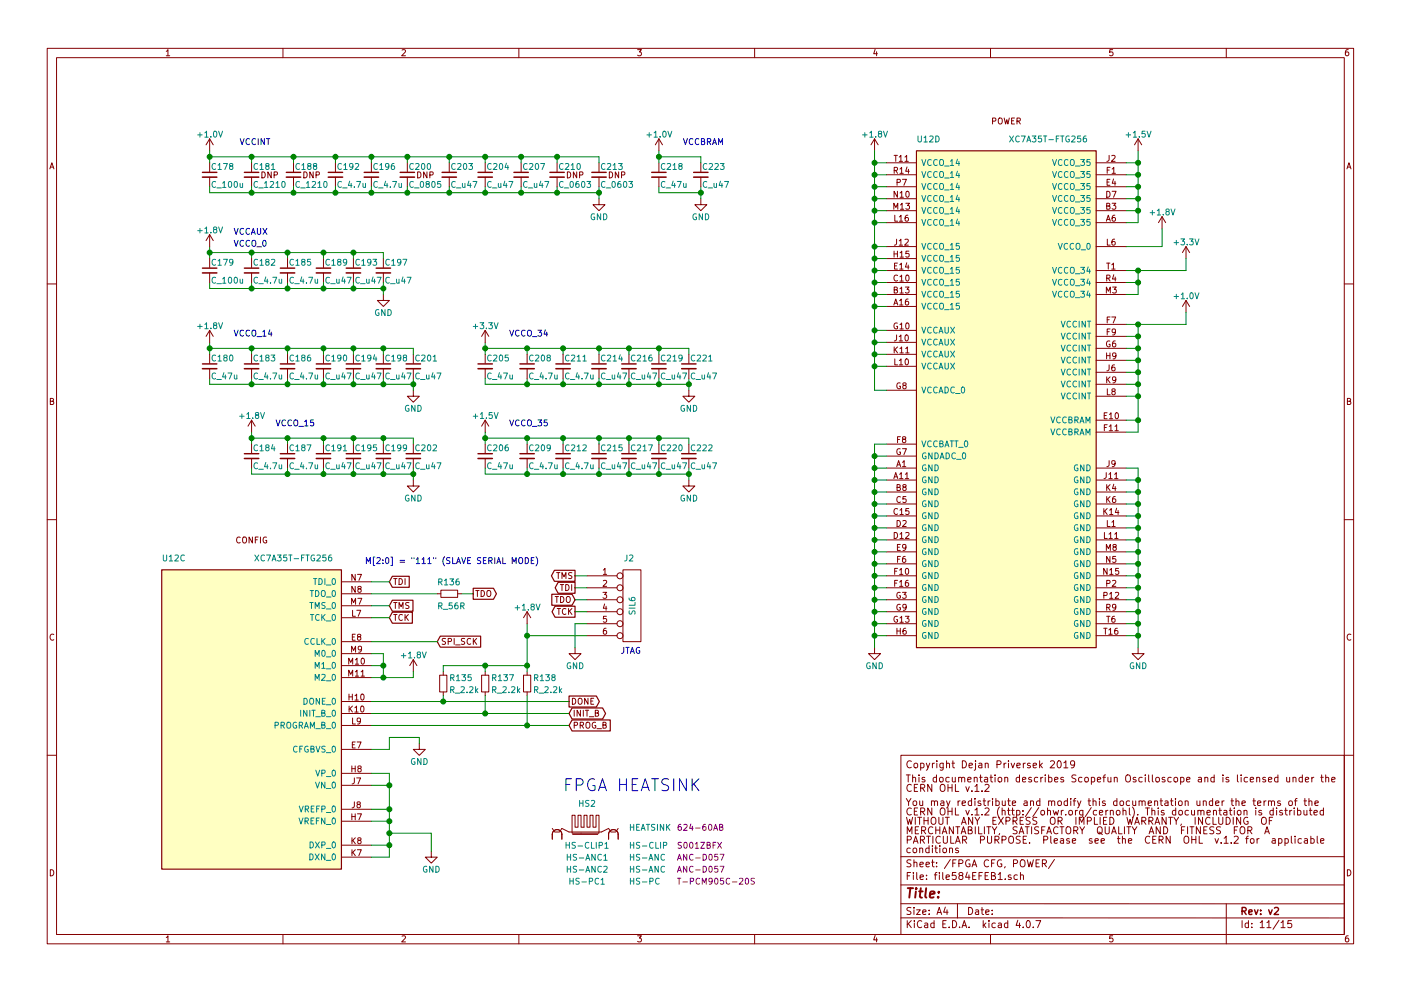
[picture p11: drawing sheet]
<svg xmlns="http://www.w3.org/2000/svg" width="297mm" height="210mm" viewBox="0 0 297 210" stroke-linecap="round" stroke-linejoin="round" font-family="sans-serif">
<g fill="none" stroke="#840000" stroke-width=".21">
<path d="M10 10.3h277v189.9h-277zM12 12.2h273v186.1h-273zM35.3 10.9l.3-.4v1.3M35.3 11.8h.7M60 10.3v1.9M85.2 10.6l.5-.1 .3 .4-.8 .9h.8M110 10.3v1.9M135.2 10.5h.8l-.4 .5 .3 .1 .1 .2-.1 .4-.2 .1-.5-.1M160 10.3v1.9M185.5 10.5l-.3 .9h.8M185.9 11v.8M210 10.3v1.9"/>
<path d="M235.9 10.5h-.6v.6h.6l.1 .5-.3 .2-.4-.1M260 10.3v1.9M285.9 10.5l-.4 .1-.2 .2-.1 .8 .3 .2 .4-.1 .1-.4-.1-.2-.4-.1-.3 .3M10.6 35.8l.4-1.3 .4 1.3M10.7 35.5h.6M44.4 29.5l-.7 1.2M44.4 29.5v2.5M44.4 34.5v1.9M44.4 37.6v2M44.4 29.5l.8 1.2M53.3 34.5v1.9M53.3 37.6v2"/>
<path d="M55.5 36.5a.64 .64 0 0 1 .7 .6 .64 .64 0 0 1-.7 .6zM57.5 36.5v1.2l-.7-1.2v1.2M58.1 37.1h.6l.1-.5-.7-.1v1.2M62.2 34.5v1.9M62.2 37.6v2M64.4 36.5a.64 .64 0 0 1 .7 .6 .64 .64 0 0 1-.7 .6zM66.4 36.5v1.2l-.7-1.2v1.2M67 37.1h.6l.1-.5-.7-.1v1.2M71.1 34.5v1.9M71.1 37.6v2M78.7 34.5v1.9M78.7 37.6v2"/>
<path d="M86.4 34.5v1.9M86.4 37.6v2M88.5 36.5a.64 .64 0 0 1 .8 .6 .64 .64 0 0 1-.8 .6zM90.5 36.5v1.2l-.7-1.2v1.2M91.1 37.1h.6l.1-.5-.7-.1v1.2M95.2 34.5v1.9M95.2 37.6v2M102.9 34.5v1.9M102.9 37.6v2M110.5 34.5v1.9M110.5 37.6v2M118.1 34.5v1.9"/>
<path d="M118.1 37.6v2M120.3 36.5a.64 .64 0 0 1 .7 .6 .64 .64 0 0 1-.7 .6zM122.3 36.5v1.2l-.7-1.2v1.2M122.9 37.1h.6v-.5l-.6-.1v1.2M127 34.5v1.9M127 37.6v2M129.2 36.5a.64 .64 0 0 1 .7 .6 .64 .64 0 0 1-.7 .6zM131.2 36.5v1.2l-.7-1.2v1.2M131.8 37.1h.6v-.5l-.6-.1v1.2M139.7 29.5l-.8 1.2M139.7 29.5v2.5M139.7 34.5v1.9"/>
<path d="M139.7 37.6v2M139.7 29.5l.8 1.2M148.6 34.5v1.9M148.6 37.6v2M185.4 29.5l-.7 1.2M185.4 29.5v2.5M185.4 29.5l.8 1.2M188 37.1h6.3M188 34.5h6.3M188 39.6h6.3M189.6 33h.7M189.6 36.2l.6-.1v-.5l-.6-.1v1.3"/>
<path d="M189.9 36.2l.4 .6M189.9 33v1.2M190.2 38.7l.6-.1 .1-.5-.7-.1v1.3M190.7 33.3l.3-.3v1.2M190.7 34.2h.7M190.8 35.9l.4-.4v1.3M190.8 36.8h.7M191.3 38h.9l-.6 1.3M191.9 33.3l.3-.3v1.2M191.9 34.2h.7M192.3 35.4l-.3 .9h.8M192.6 35.9v.9"/>
<path d="M210.4 25.7l.6-.1 .1-.5-.7-.1v1.3M211.7 25.2l.2-.2 .4 .1 .2 .8a.42 .42 0 0 1-.2 .4 .42 .42 0 0 1-.5-.1l-.1-.3zM212.9 25l.3 1.3 .3-.9 .2 .9 .3-1.3M214.5 25.6h.4M215.1 25h-.6v1.3h.6M215.6 25.7l.6-.1 .1-.5-.7-.1v1.3M215.9 25.7l.4 .6M232.4 37.1h6.4M232.4 34.5h6.4M232.4 39.6h6.4M234.7 38.6h.5M234.7 36.1h.5"/>
<path d="M235.2 33l-.1 1-.4 .2M235.3 38h-.6v1.3h.6M235.4 35.5h-.7v1.3M235.7 33.1l.5-.1 .2 .3-.8 .9h.8M235.8 35.9l.3-.4v1.3M235.8 36.8h.7M236.1 38l-.3 .9h.8M236.4 38.4v.9M241.3 29.5l-.8 1.2M241.3 29.5v2.5M241.3 29.5l.8 1.2M285.6 35.8l.4-1.3 .4 1.3"/>
<path d="M285.7 35.5h.6M44.4 49.8v2.5M44.4 54.9v1.9M44.4 57.9v2M44.4 49.8l-.7 1.2M44.4 49.8l.8 1.2M53.3 54.9v1.9M53.3 57.9v2M61 54.9v1.9M61 57.9v2M68.6 54.9v1.9M68.6 57.9v2"/>
<path d="M74.9 54.9v1.9M74.9 57.9v2M81.3 54.9v1.9M81.3 57.9v2M127 42.2v1.2h1.3l-1.3 1.3-1.3-1.3h1.3M148.6 42.2v1.2h1.3l-1.3 1.3-1.3-1.3h1.3M188 57.4h6.3M188 44.7h6.3M188 59.9h6.3M188 47.2h6.3M188 52.3h6.3M188 42.2h6.3"/>
<path d="M188 54.9h6.3M189.5 44.4v-1.3l.4 .9 .4-.9v1.3M189.6 53.3v1.3M189.6 53.9h.7M189.7 56.4h.4M189.7 45.7v1.2h.6M190.1 50.7l-.1 1.1-.4 .2M190.3 40.6v1.3l-.7-1.3v1.3M190.3 55.8h-.6v1.3h.6M190.3 53.3v1.3M190.3 58.5a.56 .56 0 0 0-.8 .5 .56 .56 0 0 0 .8 .5M190.7 51.1l.3-.4v1.3"/>
<path d="M190.7 52h.7M190.7 46l.3-.3v1.2M190.7 46.9h.7M190.8 56.2l.3-.4v1.3M190.8 57.1h.7M190.8 58.7l.4-.3v1.2M190.8 59.6h.7M190.8 40.9l.4-.3v1.3M190.8 53.6l.4-.3v1.3M190.8 41.9h.7M190.8 54.6h.7M190.9 43.5l.4-.4v1.3"/>
<path d="M190.9 44.4h.7M191.9 50.8l.5-.1 .2 .4-.8 .9h.8M192 43.1h.8l-.4 .5 .4 .1v.6l-.2 .1-.6-.1M192.1 58.5l.2-.1a.67 .67 0 0 1 .5 .6 .67 .67 0 0 1-.5 .6l-.3-.4zM192.2 40.7l.1-.1a.67 .67 0 0 1 .5 .6 .67 .67 0 0 1-.5 .7l-.3-.5zM192.3 55.7l-.3 1h.7M192.5 45.7h-.4l-.2 .3v.7l.2 .2 .5-.1-.1-.6-.4-.1-.2 .3M192.6 56.2v.9M192.7 53.3h-.6l-.1 .6h.7v.5l-.2 .2-.5-.2M232.4 57.4h6.4M232.4 44.7h6.4M232.4 59.9h6.4"/>
<path d="M232.4 47.2h6.4M232.4 52.3h6.4M232.4 42.2h6.4M234.6 46.9l.4-1.2 .4 1.2M234.6 55.8h.7M234.6 43.7l.7-.1v-.4l-.7-.1v1.3h.5l.3-.4-.3-.3M234.6 59l.7-.1v-.4l-.7-.1v1.2M234.6 40.6a.64 .64 0 0 1 .8 .6 .64 .64 0 0 1-.8 .7zM234.7 46.6h.6M234.8 50.7v1.3h.6M234.9 59l.5 .6M235 55.8v1.3"/>
<path d="M235.7 56.2l.4-.4v1.3M235.7 57.1h.7M235.8 43.1h.8l-.5 .5 .4 .1v.6l-.2 .1-.5-.1M235.8 40.6h.8l-.5 1.3M236.1 58.3l-.2 .9h.7M236.3 50.7l-.3 .1-.2 .2-.1 .8 .3 .2 .4-.1-.1-.6-.3-.1-.3 .3M236.4 45.7h-.4l-.2 .3v.7l.2 .2 .4-.1v-.6l-.4-.1-.2 .3M236.4 58.8v.8M246.4 46l-.8 1.2M246.4 46v2.5M246.4 46l.7 1.2M251.5 52.3l-.8 1.3"/>
<path d="M251.5 52.3v2.6M251.5 52.3l.7 1.3M10 60.2h2M44.4 70.1v2.5M44.4 75.2v1.9M44.4 78.2v2.1M44.4 70.1l-.7 1.3M44.4 70.1l.8 1.3M53.3 75.2v1.9M53.3 78.2v2.1M61 75.2v1.9M61 78.2v2.1"/>
<path d="M68.6 75.2v1.9M68.6 78.2v2.1M74.9 75.2v1.9M74.9 78.2v2.1M81.3 62.5v1.2h1.2l-1.2 1.3-1.3-1.3h1.3M81.3 75.2v1.9M81.3 78.2v2.1M87.6 75.2v1.9M87.6 78.2v2.1M102.9 70.1v2.5M102.9 75.2v1.9M102.9 78.2v2.1"/>
<path d="M102.9 70.1l-.8 1.3M102.9 70.1l.7 1.3M111.8 75.2v1.9M111.8 78.2v2.1M119.4 75.2v1.9M119.4 78.2v2.1M127 75.2v1.9M127 78.2v2.1M133.3 75.2v1.9M133.3 78.2v2.1M139.7 75.2v1.9M139.7 78.2v2.1"/>
<path d="M146 75.2v1.9M146 78.2v2.1M188 62.5h6.3M188 70.1h6.3M188 72.6h6.3M188 77.7h6.3M188 75.2h6.3M188 65h6.3M189.5 64.7l.4-1.3 .4 1.3M189.6 61.5l.6-.1v-.4l-.6-.1v1.3h.5l.2-.5-.3-.2M189.6 73.6v1.3M189.6 64.3h.6"/>
<path d="M189.7 76.1v1.3h.6M189.8 74.1l.5 .8M190.1 71.1l-.1 1-.4 .2M190.2 68.6a.59 .59 0 0 0-.7 .5 .59 .59 0 0 0 .7 .6l.1-.5h-.2M190.3 73.6l-.7 .7M190.7 71.4l.3-.3v1.2M190.7 72.3h.7M190.7 76.5l.3-.4v1.3M190.7 77.4h.7M190.7 63.8l.4-.4v1.3M190.7 64.7h.7M190.8 68.9l.4-.4v1.3"/>
<path d="M190.8 74l.4-.4v1.3M190.8 61.3l.4-.4v1.3M190.8 69.8h.7M190.8 74.9h.7M190.8 62.2h.7M191.9 60.9h.8l-.4 .5 .4 .1v.5l-.2 .2-.6-.2M192 71.2l.2-.1a.67 .67 0 0 1 .4 .6 .67 .67 0 0 1-.4 .6l-.3-.4zM192 76.2l.2-.1a.67 .67 0 0 1 .4 .7 .67 .67 0 0 1-.4 .6l-.3-.5zM192 74l.4-.4v1.3M192 74.9h.7M192.1 68.6l.2-.1a.67 .67 0 0 1 .5 .7 .67 .67 0 0 1-.5 .6l-.3-.5zM192.5 63.4l-.3 .1-.2 .2-.1 .8 .3 .2 .4-.1-.1-.6-.3-.1-.3 .3"/>
<path d="M232.4 62.5h6.4M232.4 73.9h6.4M232.4 79h6.4M232.4 68.8h6.4M232.4 71.4h6.4M232.4 76.4h6.4M234.6 62.2v-1.3l.4 .9 .4-.9v1.3M234.6 74.9v1.2M234.6 75.5h.7M234.6 80v1.2M234.7 67.8h.5M234.7 70.4h.5"/>
<path d="M235.2 77.4l-.1 1.1-.4 .2M235.3 72.4a.59 .59 0 0 0-.7 .6 .59 .59 0 0 0 .7 .5l.1-.5h-.3M235.3 74.9v1.2M235.4 67.3h-.7v1.2M235.4 69.8h-.7v1.3M235.4 80l-.8 .7M235.7 67.3h.9l-.6 1.2M235.9 60.9h.8l-.5 .5 .4 .1v.5l-.2 .2-.5-.2M236.3 77.4l-.4 .1-.1 .2-.1 .7 .2 .3 .5-.1-.1-.7h-.4l-.2 .2M236.4 72.3l-.3 .1-.2 .2v.7l.2 .3 .4-.1-.1-.6-.3-.1-.2 .2M236.5 70.3l-.2 .3-.4-.1-.1-.6 .5-.1 .2 .2-.1 .8-.3 .3h-.2M236.6 75.4l-.2 .3-.4-.1-.1-.6 .5-.1 .2 .2v.7l-.4 .3h-.2"/>
<path d="M251.5 63.7v2.6M251.5 63.7l-.8 1.3M251.5 63.7l.7 1.3M285 60.2h2M10.7 85.1h.5l.1-.5-.6-.1v1.3h.5l.2-.4-.3-.3M53.3 89.1v2.6M53.3 94.2v1.9M53.3 97.3v2M53.3 89.1l-.7 1.3M53.3 89.1l.8 1.3M61 94.2v1.9M61 97.3v2"/>
<path d="M68.6 94.2v1.9M68.6 97.3v2M74.9 94.2v1.9M74.9 97.3v2M81.3 94.2v1.9M81.3 97.3v2M87.6 82.8v1.3h1.3l-1.3 1.2-1.2-1.2h1.2M87.6 94.2v1.9M87.6 97.3v2M102.9 89.1v2.6M102.9 94.2v1.9M102.9 97.3v2"/>
<path d="M102.9 89.1l-.8 1.3M102.9 89.1l.7 1.3M111.8 94.2v1.9M111.8 97.3v2M119.4 94.2v1.9M119.4 97.3v2M127 94.2v1.9M127 97.3v2M133.3 94.2v1.9M133.3 97.3v2M139.7 94.2v1.9M139.7 97.3v2"/>
<path d="M146 82.8v1.3h1.3l-1.3 1.2-1.2-1.2h1.2M146 94.2v1.9M146 97.3v2M188 99.3h6.3M188 96.8h6.3M188 94.2h6.3M188 82.8h6.3M190.1 99l.4-1.3 .5 1.3M190.2 98.6h.6M190.3 93.2h.4M190.9 95.2a.59 .59 0 0 0-.8 .6 .59 .59 0 0 0 .8 .6v-.5h-.2M190.9 81.3a.59 .59 0 0 0-.8 .5 .59 .59 0 0 0 .8 .6v-.5h-.2"/>
<path d="M190.9 92.7h-.6v1.2M191.3 98.1l.4-.4v1.3M191.3 95.2h.9l-.6 1.3M191.3 99h.7M191.6 93.2l-.3-.2 .1-.2h.6v.3l-.6 .1-.1 .2 .1 .4 .2 .1h.2l.2-.2v-.4l-.2-.1M191.6 81.8l-.2-.3 .1-.2h.6v.3l-.6 .2-.1 .2 .1 .4 .1 .1h.3l.2-.3v-.3l-.2-.1M232.4 99.3h6.4M232.4 84.1h6.4M232.4 81.5h6.4M232.4 89.1h6.4M232.4 91.7h6.4M234.1 88.2h.4"/>
<path d="M234.1 90.7h.5M234.7 87.6h-.6v1.2h.6M234.7 90.1h-.6v1.3M234.8 82.5v1.3h.6M234.8 80.5l.6 .7M235.2 97.7l-.1 1.1-.4 .2M235.2 90.5l.3-.4v1.3M235.2 91.4h.7M235.2 87.9l.4-.3v1.2M235.2 88.8h.7M236 83l-.3-.2 .1-.2h.6v.3l-.6 .2-.1 .2 .1 .3 .2 .2h.2l.2-.3v-.3l-.2-.2M236.4 90.5l.4-.4v1.3"/>
<path d="M236.4 91.4h.7M236.4 98.3l-.2 .2-.4-.1v-.6l.4-.1 .2 .3v.7l-.3 .3h-.3M236.5 87.7l.2-.1a.67 .67 0 0 1 .5 .6 .67 .67 0 0 1-.5 .6l-.3-.4zM236.6 80.5l-.3 .2h-.3l-.1-.6 .4-.1 .3 .2-.1 .7-.3 .3h-.2M285.7 85.1h.5l.1-.5-.6-.1v1.3h.5l.2-.4-.3-.3M10 110.3h2M50.9 114a.56 .56 0 0 0-.7 .6 .56 .56 0 0 0 .7 .5M51.5 114.1l.2-.2 .4 .1 .2 .8a.42 .42 0 0 1-.2 .4 .42 .42 0 0 1-.5-.1l-.2-.3zM53.5 113.9v1.3l-.7-1.3v1.3M54.1 114.5h.5M54.7 113.9h-.6v1.3M55.2 113.9v1.3"/>
<path d="M56.5 114a.59 .59 0 0 0-.7 .6 .59 .59 0 0 0 .7 .5v-.5h-.2M87.6 101.8v1.3h1.3l-1.3 1.3-1.2-1.3h1.2M146 101.8v1.3h1.3l-1.3 1.3-1.2-1.3h1.2M188 114.5h6.3M188 112h6.3M188 104.4h6.3M188 106.9h6.3M188 119.6h6.3M188 117.1h6.3M188 101.8h6.3M188 109.5h6.3M189.5 101.5l.4-1.2 .4 1.2"/>
<path d="M189.6 113a.64 .64 0 0 1 .7 .6 .64 .64 0 0 1-.7 .6zM189.6 101.2h.6M190.2 110.4a.64 .64 0 0 1 .7 .7 .64 .64 0 0 1-.7 .6zM190.2 103.4l.6-.1v-.4l-.6-.1v1.3h.5l.2-.4-.3-.3M190.3 116.1h.4M190.3 108a.56 .56 0 0 0-.8 .5 .56 .56 0 0 0 .8 .5M190.3 118.6h.4M190.7 100.6l.4-.3v1.2M190.7 101.5h.7M190.8 113.3l.4-.3v1.2M190.8 108.2l.4-.3v1.3M190.8 114.2h.7"/>
<path d="M190.8 109.2h.7M190.9 115.5h-.6v1.3h.6M190.9 105.5a.56 .56 0 0 0-.8 .5 .56 .56 0 0 0 .8 .5M190.9 118.1h-.6v1.2M191.4 110.5l.5-.1 .2 .4-.8 .9h.8M191.6 103.3l-.2-.2 .1-.2h.6v.3l-.6 .2-.1 .2 .1 .4 .1 .1h.3l.2-.3v-.3l-.2-.2M191.9 118.1h-.3l-.2 .3-.1 .7 .3 .2 .4-.1-.1-.6-.3-.1-.3 .3M191.9 100.6l.4-.3v1.2M191.9 101.5h.8M192 113.1l.5-.1 .2 .3-.8 .9h.8M192.1 105.4h-.6l-.1 .5h.7v.6l-.2 .1-.5-.1M192.1 116l-.3 .3-.3-.1-.1-.6 .4-.1 .3 .2-.1 .8-.3 .3h-.2"/>
<path d="M192.7 107.9h-.6l-.1 .6h.7v.5l-.2 .2-.5-.2M232.4 114.5h6.4M232.4 112h6.4M232.4 104.4h6.4M232.4 106.9h6.4M232.4 119.6h6.4M232.4 117.1h6.4M232.4 101.8h6.4M232.4 109.5h6.4M234 107.9v1.3M234.2 113v1.2h.6M234.2 108.4l.5 .8"/>
<path d="M234.5 100.3v1l-.4 .2M234.6 116.8v-1.3l.4 .9 .4-.9v1.3M234.6 102.8v1.3M234.6 105.4v1.2M234.7 107.9l-.7 .7M234.8 110.4v1.3h.6M234.8 103.3l.6 .8M234.8 105.9l.6 .7M235.1 100.6l.4-.3v1.2M235.1 101.5h.7M235.1 113.3l.4-.3v1.2M235.1 114.2h.7"/>
<path d="M235.3 108.2l.3-.3v1.3M235.3 109.2h.7M235.3 118.1v1.2l-.7-1.2v1.2M235.4 102.8l-.8 .7M235.4 105.4l-.8 .7M235.7 110.8l.4-.4v1.3M235.7 111.7h.7M236.1 102.7l-.2 1h.7M236.2 116l-.2-.2v-.2h.6v.3l-.5 .2-.1 .2v.4l.2 .1h.2l.3-.3-.1-.3-.2-.2M236.3 100.6l.4-.3v1.2M236.3 101.5h.7M236.3 113.3l.4-.3v1.2"/>
<path d="M236.3 114.2h.8M236.4 105.4h-.3l-.2 .3v.7l.2 .2 .4-.1-.1-.6-.3-.1-.2 .3M236.4 103.2v.9M236.6 118.1h-.7v.5h.7v.6l-.2 .1-.5-.1M236.8 107.8l-.3 .9h.7M237.1 108.3v.9M285 110.3h2M11.4 134.6a.58 .58 0 0 0-.8 .6 .58 .58 0 0 0 .8 .5M72.4 131.1h6.3M72.4 128.5h6.3M72.4 123.4h6.3M72.4 136.1h6.3"/>
<path d="M72.4 126h6.3M72.4 138.7h6.3M74.5 128.2v-1.3l.5 .9 .4-.9v1.3M74.5 138.4v-1.3l.5 .9 .4-.9v1.3M74.7 135.1h.4M74.8 129.5v1.3h.6M75.3 121.9v1.2l-.7-1.2v1.2M75.3 134.6h-.6v1.2h.6M75.3 124.4v1.3l-.7-1.3v1.3M75.3 140l.4-.4v1.3M75.6 129.5h.9l-.6 1.3M75.8 121.9h.8l-.5 1.2"/>
<path d="M75.9 126.9h.8l-.5 1.3M76 135.1l-.2-.2v-.2h.7v.3l-.6 .1-.1 .3v.3l.2 .1h.3l.2-.2v-.4l-.2-.1M76.1 124.9l-.2-.2v-.2h.6v.3l-.5 .2-.1 .2v.3l.2 .2h.3l.2-.3-.1-.3-.1-.2M76.7 137.6l-.3 .3-.4-.1v-.6l.4-.1 .3 .2-.1 .8-.3 .3h-.3M76.7 139.7l.1-.1a.67 .67 0 0 1 .5 .7 .67 .67 0 0 1-.5 .6l-.2-.5zM83.5 130.4h.7M83.5 127.8h.7M83.5 122.8h.7M83.8 122.8v1.2M83.8 127.8v1.3M83.8 130.4v1.2M84.6 129.1v-1.3l.4 .9 .4-.9v1.3"/>
<path d="M84.6 122.8a.64 .64 0 0 1 .7 .6 .64 .64 0 0 1-.7 .6zM85.3 130.5a.56 .56 0 0 0-.8 .5 .56 .56 0 0 0 .8 .5M85.9 122.8v1.2M85.9 130.4v1.2M86.1 130.9l.5 .7M86.6 130.4l-.7 .7M86.7 127.9h-.6v.4a.54 .54 0 0 1 .6 .7l-.2 .1-.5-.1M87.6 139.9l-.7 1.3M87.6 139.9v2.6M87.6 139.9l.8 1.3M92.7 126h.8M93.5 125.2h3.5v1.5h-3.5z"/>
<path d="M94.5 135.5h-.6l-.1 .4a.54 .54 0 0 1 .6 .7l-.2 .1-.4-.1M95 136.1l.6-.1 .1-.4-.7-.1v1.2M96.3 135.5v1.2M96.6 136.8h1M97 126h.8M98.5 135.5h-.6v.4a.54 .54 0 0 1 .6 .7l-.2 .1-.5-.1M99.8 135.6a.56 .56 0 0 0-.8 .5 .56 .56 0 0 0 .8 .5M100.4 135.5v1.2M100.5 136l.6 .7M100.9 125.3h.7M101.1 135.5l-.7 .7M101.2 125.3v1.3"/>
<path d="M102 125.3a.64 .64 0 0 1 .7 .6 .64 .64 0 0 1-.7 .7zM103.3 125.5l.2-.2h.4l.2 .8a.42 .42 0 0 1-.3 .4 .42 .42 0 0 1-.4 0l-.2-.4zM111.8 129.8v2.5M111.8 129.8l-.8 1.3M111.8 129.8l.7 1.3M117.7 126.6h.7M118 121.5h.7M118.1 126.6v1.2M118.1 129.1h.7M118.4 121.5v1.3M118.5 129.1v1.3M118.8 124h.7"/>
<path d="M118.8 126.6a.64 .64 0 0 1 .8 .6 .64 .64 0 0 1-.8 .6zM119.2 122.8v-1.3l.4 .9 .4-.9v1.3M119.2 124v1.3M119.9 124a.64 .64 0 0 1 .8 .7 .64 .64 0 0 1-.8 .6zM120 129.2a.56 .56 0 0 0-.8 .5 .56 .56 0 0 0 .8 .5M120.1 126.7l.2-.1h.4l.2 .8a.42 .42 0 0 1-.2 .4 .42 .42 0 0 1-.5 0l-.1-.4zM120.5 129.1v1.3M120.7 129.6l.6 .8M121.2 124v1.3M121.3 121.5h-.7v.5a.54 .54 0 0 1 .6 .6l-.2 .2-.5-.1M121.3 129.1l-.8 .7M121.9 137.4v1.3h1.3l-1.3 1.2-1.3-1.2h1.3"/>
<path d="M124.5 124.7h6.3M124.5 127.2h6.3M124.5 134.9h6.3M124.5 132.3h6.3M124.5 129.8h6.3M124.5 122.2h6.3M127.8 125.7h.8l-.4 .5 .4 .1v.5l-.2 .1-.6-.1M127.9 120.9l.4-.3v1.3M127.9 123.2l.5-.1 .2 .4-.8 .9h.8M127.9 121.9h.7M128.2 128.1l-.3 1h.8M128.5 133.3h-.4l-.1 .3-.1 .7 .2 .3 .5-.2-.1-.6h-.4l-.2 .2"/>
<path d="M128.5 128.6v.9M128.6 130.8h-.6l-.1 .5h.7v.6l-.2 .1-.5-.1M132.1 120.9h3.8v15.2h-3.8zM185.4 137.4v1.3h1.3l-1.3 1.2-1.3-1.2h1.3M188 124.7h6.3M188 127.2h6.3M188 134.9h6.3M188 132.3h6.3M188 129.8h6.3M188 122.2h6.3M189.7 121.2h.4M189.7 123.7h.4"/>
<path d="M190.2 133.3v1.3M190.2 133.9h.7M190.2 130.8a.59 .59 0 0 0-.7 .6 .59 .59 0 0 0 .7 .5l.1-.4h-.2M190.3 120.6h-.6v1.3M190.3 123.1h-.6v1.3M190.7 120.9l.4-.3v1.3M190.7 123.5l.4-.4v1.3M190.7 121.9h.7M190.7 124.4h.7M190.8 131.1l.4-.3v1.2M190.8 132h.7M190.9 125.7a.59 .59 0 0 0-.8 .6 .59 .59 0 0 0 .8 .6v-.5h-.2"/>
<path d="M190.9 128.3a.59 .59 0 0 0-.8 .5 .59 .59 0 0 0 .8 .6v-.5h-.2M190.9 133.3v1.3M191.3 125.7h.8l-.4 .5 .4 .1v.5l-.2 .1-.6-.1M191.9 130.8h.8l-.4 .4 .4 .1v.6l-.2 .1-.6-.1M192 133.3h-.3l-.2 .3-.1 .7 .3 .3 .4-.2-.1-.6h-.3l-.3 .2M192 120.7l.2-.1a.67 .67 0 0 1 .5 .6 .67 .67 0 0 1-.5 .7l-.3-.5zM192.1 128.7l-.2 .3-.4-.1v-.6l.4-.1 .2 .2v.8l-.3 .3h-.3M192.5 123.1l-.3 .1-.2 .2-.1 .7 .3 .3 .4-.1-.1-.6-.3-.1-.3 .2M232.4 124.7h6.4M232.4 127.2h6.4M232.4 134.9h6.4M232.4 132.3h6.4"/>
<path d="M232.4 129.8h6.4M232.4 122.2h6.4M234 133.3h.7M234 126.3h.6l.1-.5-.7-.1v1.2M234.4 133.3v1.3M234.6 130.8h.7M234.6 123.8l.7-.1v-.5l-.7-.1v1.3M234.6 128.9l.7-.1v-.5l-.7-.1v1.3M234.7 120.6v1.3l-.7-1.3v1.3M234.9 128.9l.5 .6M235 130.8v1.2M235.1 133.6l.4-.3v1.3"/>
<path d="M235.1 134.6h.7M235.3 126l.3-.3v1.2M235.3 126.9h.7M235.3 120.9l.3-.3v1.3M235.3 121.9h.7M235.9 123.2l.4-.1 .3 .4-.8 .9h.8M236.3 130.8h-.4l-.1 .3-.1 .7 .2 .2 .5-.1-.1-.6-.4-.1-.2 .3M236.5 125.8l.5-.1 .2 .3-.8 .9h.8M236.6 128.7l-.3 .3-.3-.1-.1-.6 .4-.1 .3 .2-.1 .8-.3 .3h-.2M236.9 133.3h-.3l-.2 .3-.1 .7 .3 .3 .4-.2-.1-.6h-.3l-.3 .2M237.2 120.6h-.6l-.1 .6h.7v.5l-.2 .2-.5-.2M241.3 137.4v1.3h-1.3l1.3 1.2 1.3-1.2h-1.3"/>
<path d="M286.4 134.6a.58 .58 0 0 0-.8 .6 .58 .58 0 0 0 .8 .5M72.4 159h6.3M72.4 153.9h6.3M72.4 148.8h6.3M72.4 151.4h6.3M72.4 141.2h6.3M72.4 143.8h6.3M73.9 140.9v-1.3l.5 .9 .4-.9v1.3M73.9 143.5v-1.3l.5 .9 .4-.9v1.3M74 147.3v1.2M74 147.8h.7M74 149.8v1.3"/>
<path d="M74.2 150.3l.5 .8M74.7 158h.4M74.7 147.3v1.2M74.7 149.8l-.7 .7M74.8 152.3v1.3h.6M75.2 150.2l.4-.4v1.3M75.2 151.1h.7M75.3 147.6l.3-.3v1.2M75.3 148.5h.7M75.3 157.4h-.6v1.3h.6M75.3 142.5l.4-.3v1.3M75.3 140.9h.7"/>
<path d="M75.3 143.5h.7M75.7 157.4h.9l-.6 1.3M76.4 152.9l-.2 .2h-.4v-.7l.4-.1 .2 .3v.7l-.3 .3h-.3M76.6 149.9l.1-.1a.67 .67 0 0 1 .5 .6 .67 .67 0 0 1-.5 .7l-.2-.5zM76.6 142.5l.3-.3v1.3M76.6 143.5h.7M76.6 147.4l.2-.1a.67 .67 0 0 1 .4 .6 .67 .67 0 0 1-.4 .6l-.3-.4zM88.9 157.7v1.3h1.3l-1.3 1.3-1.3-1.3h1.3M93.2 143.3h1.5v3.5h-1.5zM94 142.5v.8M94 146.8v.8M102.1 143.3h1.5v3.5h-1.5z"/>
<path d="M102.9 142.5v.8M102.9 146.8v.8M111 143.3h1.5v3.5h-1.5zM111.8 142.5v.8M111.8 146.8v.8M121.4 148.2a.64 .64 0 0 1 .7 .6 .64 .64 0 0 1-.7 .6zM121.7 153.9l.7-.1v-.5l-.7-.1v1.3M121.7 150.7v1.3M122.6 148.3l.3-.1h.3l.2 .8a.42 .42 0 0 1-.2 .4 .42 .42 0 0 1-.4-.1l-.2-.3zM123 153.9l.6-.1 .1-.5-.7-.1v1.3M123.1 150.7v1.3l-.7-1.3v1.3M123.3 153.9l.4 .6"/>
<path d="M123.7 150.7v1.3M124.1 150.7h.7M124.4 153.3h.5l.2 .8a.42 .42 0 0 1-.3 .4 .42 .42 0 0 1-.4-.1l-.2-.3zM124.5 150.7v1.3M124.7 148.2v1.2l-.7-1.2v1.2M124.9 152.1h1M125.3 148.7h.4M125.9 148.2h-.6v1.2h.6M126.2 151.3l.6-.1v-.4l-.6-.1v1.3h.5l.2-.5-.3-.2M126.3 153.3a.59 .59 0 0 0-.8 .6 .59 .59 0 0 0 .8 .5v-.5h-.2M126.6 154.6h.9M127.8 153.8l.6-.1v-.4l-.6-.1v1.3h.5l.2-.4-.2-.3"/>
<path d="M10 160.2h2M72.4 174.2h6.3M72.4 166.6h6.3M72.4 164.1h6.3M72.4 171.7h6.3M72.4 179.3h6.3M74.6 162.5v1.3M74.6 172.7v1.2M74.6 173.2h.7M74.6 163.1h.7M74.6 177.7v1.3M74.8 178.3l.5 .7"/>
<path d="M75.1 165v1.1l-.4 .2M75.1 170.1v1.1l-.4 .2M75.3 162.5v1.3M75.3 172.7v1.2M75.3 177.7l-.7 .8M75.6 165h.9l-.6 1.3M75.8 172.7h.8l-.5 1.2M75.9 170.7l-.2-.3v-.2h.7v.3l-.6 .2-.1 .2v.4l.2 .1h.3l.2-.3v-.3l-.2-.1M76.1 178.3l-.3-.3 .1-.2h.6v.3l-.6 .2-.1 .2 .1 .4 .2 .1h.2l.3-.2-.1-.4-.2-.1M76.1 163l-.2-.2 .1-.2h.5v.3l-.5 .2-.1 .2v.3l.2 .2h.3l.2-.3-.1-.3-.1-.2M117.1 178v-1a1.02 1.02 0 0 1 1-1 1.02 1.02 0 0 1 1 1v1M117.1 175.8l.5 .7h1l.5-.7 1.5 .7h6.9l1.5-.7 .5 .7h1.1l.5-.7"/>
<path d="M121.3 173h.6v2.5h.7v-2.5h.6v2.5h.6v-2.5h.7v2.5h.6v-2.5h.6v2.5h.7v-2.5h.6v3.8h-5.7zM121.4 177h5.3M129 178v-1a1.02 1.02 0 0 1 1-1 1.02 1.02 0 0 1 1.1 1v1M191 160.2h94v38.1h-94zM192.2 169.4l.4 .8 .5-.8M192.2 164.4h.8M192.2 173.4l.4 1.5 .3-1.1 .2 1.1 .4-1.5M192.4 178.2l.7-.1 .1-.2-.1-.3-.2-.2h-.5v1.5M192.4 176.9v-1.5l.5 1.1 .4-1.1v1.5M192.6 164.4v1.5M192.6 170.2v.7M193.2 171.6a.71 .71 0 0 0-1 .5 .71 .71 0 0 0 .7 .8l.3-.1"/>
<path d="M193.2 166.6a.71 .71 0 0 0-1 .5 .71 .71 0 0 0 .7 .8l.3-.1M193.2 161.6a.71 .71 0 0 0-1 .5 .71 .71 0 0 0 .7 .8l.3-.1M193.5 165l.2-.1 .4 .1v.9M193.5 164.4v1.5M193.6 178.9l.5-1.5 .5 1.5M193.6 170l.3-.1 .4 .1 .1 .6-.2 .2-.3 .1-.3-.1zM193.8 178.5h.7M193.9 162l.2-.1 .4 .1 .1 .6-.2 .2-.3 .1-.2-.1zM193.9 172.1h.5M193.9 167.1h.5M194.1 176.1h.5M194.1 173.4v1.5"/>
<path d="M194.6 171.4h-.7v1.5h.7M194.6 166.4h-.7v1.5h.7M194.6 173.4h.8M194.8 175.4h-.7v1.5h.7M194.8 164.4v.2M194.8 164.9v1M195 173.4v1.5M195 169.9l.1 .9 .3 .1 .2-.1M195 179.9v1M195.1 178.2l.8-.1 .1-.2-.1-.3-.2-.2h-.6v1.5M195.2 172.2l.7-.1 .2-.2-.1-.3-.2-.2h-.6v1.5M195.2 167.2l.7-.1 .2-.2-.1-.3-.2-.2h-.6v1.5"/>
<path d="M195.2 162l.4-.1 .3 .3-.1 .6h-.6M195.2 161.9v1.5M195.4 176.2l.7-.1 .2-.2-.1-.3-.2-.2h-.6v1.5M195.5 178.2l.5 .7M195.6 172.2l.5 .7M195.6 167.2l.5 .7M195.6 169.9v1M195.8 176.2l.5 .7M195.9 173.4v1.5M195.9 174.1h.9M196.1 165l-.4-.1-.2 .2 .1 .2 .5 .2v.3h-.6M196.4 161.9l.3 1"/>
<path d="M196.4 177.4h.9M196.8 173.4v1.5M196.8 177.4v1.5M197 179.4v1.5M197.1 161.9l-.5 1.4-.2 .1M197.5 173.6l.3-.2a.53 .53 0 0 1 .6 .5v.5a.51 .51 0 0 1-.8 .4 1.05 1.05 0 0 1-.1-1.2zM197.5 170l.2-.1 .4 .1v.9M197.5 169.9v1M197.6 171.4v1.5l-.9-1.5v1.5M197.6 166.4v1.5l-.9-1.5v1.5M197.7 179.4v.2M197.7 161.9v1"/>
<path d="M197.7 179.9v1M197.8 175.6a.71 .71 0 0 0-1 .5 .71 .71 0 0 0 .7 .8l.3-.1M197.8 177.4v1.5M198.1 170.1l.2-.2 .4 .1 .1 .9M198.1 161.9l-.4 .3M198.2 179.9h.6M198.4 179.4v1.3l.4 .2M198.4 176.1h.9M198.4 175.4v1.5M198.6 165l-.5-.1-.3 .3 .1 .6 .2 .1 .5-.1M198.6 164.4v1.5M198.6 161.4v.2"/>
<path d="M198.6 161.9v1M199.1 173.4v1.2l.2 .3h.3l.3-.3v-1.2M199.3 179.4v.2M199.3 165l.2-.1 .4 .1 .1 .6-.2 .2-.3 .1-.2-.1zM199.3 175.4v1.5M199.3 179.9v1M199.4 177.6a.71 .71 0 0 0-1 .5 .71 .71 0 0 0 .7 .8l.3-.1M199.4 171.6l.3-.2a.53 .53 0 0 1 .7 .5v.5a.51 .51 0 0 1-.8 .4 1.05 1.05 0 0 1-.2-1.2zM199.4 166.6l.3-.2a.53 .53 0 0 1 .7 .5v.5a.51 .51 0 0 1-.8 .4 1.05 1.05 0 0 1-.2-1.2zM199.5 170h.6v.9M199.8 176.9l.5-1.5 .5 1.5M199.9 176.5h.7"/>
<path d="M200 161.9l-.1 1.4-.2 .1-.4-.1M200 162l-.5-.1-.2 .3v.6l.2 .1 .5-.1M200 177.4v1.2l.3 .3h.3l.3-.3v-1.2M200.1 170.3l-.7 .3 .2 .3 .5-.1M200.4 173.4h.9M200.7 162l.2-.1 .4 .1v.9M200.7 169.9l.3 1M200.7 161.4v1.5M200.8 173.4v1.5M201 172.1h.9M201 166.4v1.5M201 171.4v1.5"/>
<path d="M201 167.1h.9M201.2 165l-.4-.1-.3 .3 .1 .6 .2 .1 .4-.1M201.3 179.9v1M201.4 169.9l-.5 1.4-.2 .1M201.6 177.4v1.5h.7M201.8 161.9h.6M201.9 166.4v1.5M201.9 171.4v1.5M201.9 164.9l.1 .9 .3 .1 .2-.1M202 161.4v1.3l.4 .2M202.1 175.4v1.5l-.8-1.5v1.5M202.5 164.9v1"/>
<path d="M202.6 171.4v1.5h.7M202.6 166.4v1.5h.7M202.6 178.9l.5-1.5 .5 1.5M202.6 175.4h.9M202.7 178.5h.7M203 175.4v1.5M203.1 169.9v1M203.3 165l.2-.1 .3 .1 .1 .9M203.3 164.9v1M203.6 169.9l-.5 .3M203.8 176.9l.5-1.5 .5 1.5M203.9 174.9l.4-1.5 .6 1.5"/>
<path d="M203.9 165.1l.2-.2 .4 .1v.9M203.9 176.5h.7M204 170.4l.7-.1-.1-.3-.4-.1-.2 .2 .1 .7h.5M204 174.5h.7M204 161.4a.76 .76 0 0 1 .9 .8 .76 .76 0 0 1-.9 .7zM204.1 178.2l.7-.1 .2-.2-.1-.3-.2-.2h-.6v1.5M204.4 178.2l.6 .7M204.8 171.9l.3 1 .4-1M204.8 166.9l.3 1 .4-1M205.2 165.4l.7-.1-.1-.3-.4-.1-.2 .2 .1 .7h.5M205.3 176.1l.7-.1v-.4l-.2-.2h-.5v1.5h.6l.2-.1v-.4l-.3-.3M205.5 162.4l.7-.1-.1-.3-.4-.1-.2 .2v.7h.6"/>
<path d="M206 170l-.4-.1-.3 .3 .1 .6 .2 .1 .4-.1M206 169.4v1.5M206.1 172.8v.1M206.1 167.8v.1M206.2 173.4v1.5l-.8-1.5v1.5M206.6 165l.2-.1 .3 .1 .1 .9M206.6 164.9v1M206.7 171.9l.4-.5v1.5M206.7 169.4v.2M206.7 166.8l.4-.4v1.5M206.7 172.9h.9M206.7 169.9v1"/>
<path d="M206.7 167.9h.9M206.7 173.4l.5 .8 .5-.8M206.8 175.4v1.5M206.8 161.9v1.3l-.2 .2M206.8 161.4v.2M207.2 174.2v.7M207.5 175.4v1.5h.7M207.5 162h.6l.1 .9M207.7 164.9h.6M207.9 178.2l.7-.1 .1-.2v-.3l-.2-.2h-.6v1.5M207.9 164.4v1.3l.4 .2M207.9 170l-.3-.1-.3 .2 .1 .3 .5 .1v.3h-.6"/>
<path d="M208.2 162.3l-.7 .3 .2 .3 .5-.1M208.2 172.8v.1M208.2 167.8v.1M208.4 169.9h.6M208.6 169.4v1.3l.4 .2M208.7 175.4v1.5M208.8 165h.5l.1 .9M208.8 171.6l.6-.2 .3 .5-.9 1h.9M208.8 166.6l.6-.2 .3 .4-.9 1.1h.9M208.9 162l.2-.1 .4 .1v.9M208.9 161.9v1M209.2 175.4h.9"/>
<path d="M209.4 177.4v1.2l.3 .3h.3l.2-.3v-1.2M209.4 165.3l-.7 .3 .2 .3 .5-.1M209.5 169.9v1M209.6 175.4v1.5M209.9 164.9h.6M209.9 169.9l-.4 .3M210.1 164.4v1.3l.4 .2M210.4 175.4l.4 .8 .6-.8M210.4 169.4v.2M210.4 169.9v1M210.5 174.1h.5M210.8 176.2v.7"/>
<path d="M210.9 178.2l.8-.1 .1-.2-.1-.3-.2-.2h-.6v1.5M211 164.4v.2M211 164.9v1M211.2 170l.4-.1 .3 .3-.2 .6h-.5M211.2 169.4v1.5M211.2 173.4h-.7v1.5h.7M211.3 178.2l.5 .7M211.4 162.2l.7-.1 .1-.2v-.3l-.2-.2h-.6v1.5M211.7 165l.2-.1 .4 .1 .1 .6-.1 .2-.4 .1-.2-.1zM211.7 173.4l1 1.5M211.9 171.2a1.71 1.71 0 0 0 0 2.3M211.9 176.8l-.1 .3"/>
<path d="M212.4 178.2l.8-.1 .1-.2-.1-.3-.2-.2h-.6v1.5M212.5 172.1l.2-.2 .4 .1v.9M212.5 171.4v1.5M212.5 169.9l.1 .9 .3 .1 .2-.1M212.7 173.4l-1 1.5M212.9 161.9v1M213 165l.2-.1 .4 .1 .1 .9M213 164.9v1M213.1 169.9v1M213.3 174.2l.7-.1 .1-.2v-.3l-.2-.2h-.6v1.5M213.3 161.9l-.4 .3M213.6 171.9h.6"/>
<path d="M213.6 169.9h.6M213.8 171.4v1.3l.4 .2M213.8 161.4v.2M213.8 161.9v1M213.8 169.4v1.3l.4 .2M213.9 177.6l.3-.2a.53 .53 0 0 1 .7 .5v.5a.51 .51 0 0 1-.8 .4 1.05 1.05 0 0 1-.2-1.2zM214.4 161.9l.3 1 .4-1M214.5 171.9h.5M214.6 170.4l.7-.1v-.3l-.4-.1-.3 .2 .1 .7h.6M214.7 171.4v1.3l.3 .2M214.8 174.2l.7-.1 .1-.2v-.3l-.2-.2h-.6v1.5M215.1 174.2l.5 .7"/>
<path d="M215.5 172l.5-.1 .3 .3-.2 .6h-.6M215.5 171.9v1.5M215.6 162.4l.7-.1v-.3l-.5-.1-.2 .2 .1 .7h.6M215.6 175.5l-.5-.1-.3 .3 .1 .3 .7 .3v.5l-.2 .1-.6-.1M216.1 176.9l.5-1.5 .5 1.5M216.2 165l-.5-.1-.3 .3 .1 .6 .2 .1 .5-.1M216.2 164.4v1.5M216.2 176.5h.7M216.3 174.1h.5M216.3 177.5l-.6-.1-.3 .3 .1 .3 .7 .4v.4l-.2 .1-.6-.1M216.8 165.4l.7-.1-.1-.3-.4-.1-.2 .2 .1 .7h.5M216.9 172.8v.1"/>
<path d="M216.9 172v.1M216.9 178.1h.5M217 161.9v1M217 173.4h-.7v1.5h.7M217.1 170h.6l.1 .9M217.4 175.4h.8M217.4 161.9l-.4 .3M217.7 177.4h-.8v1.5h.8M217.8 170.3l-.7 .3 .2 .3 .5-.1M217.8 175.4v1.5M218.3 178.8v.1M218.4 173.5l-.6-.1-.2 .3v.3l.7 .3v.5l-.2 .1-.5-.1"/>
<path d="M218.4 162l-.3-.1-.3 .2 .1 .3 .5 .1v.3h-.6M218.5 170l.2-.1 .4 .1v.9M218.5 169.9v1M218.7 165l-.4-.1-.2 .2 .1 .2 .5 .2v.3h-.6M218.7 171.3l-1.3 2M218.7 175.4v1.5M219 162.4l.8-.1-.1-.3-.4-.1-.3 .2 .1 .7h.6M219.8 173.5l-.5-.1-.3 .3v.3l.8 .3v.5l-.2 .1-.6-.1M220 165l-.4-.1-.3 .3 .1 .6 .2 .1 .4-.1M220.2 175.5l-.6-.1-.2 .3v.3l.7 .3v.5l-.2 .1-.5-.1M220.2 171.3l-1.2 2M220.4 161.4v1.5"/>
<path d="M220.5 170l-.5-.1-.2 .3v.6l.2 .1 .5-.1M220.5 169.4v1.5M220.6 162.4l.4 .5M220.7 164.9v1M220.8 172.1l.2-.2 .4 .2 .1 .5-.2 .2-.3 .1-.2-.1zM220.9 176.1h.5M221 161.9l-.6 .6M221.1 164.9l-.4 .3M221.3 178.2l.7-.1 .1-.2v-.3l-.2-.2h-.6v1.5M221.6 175.4h-.7v1.5M221.6 164.4v.2M221.6 164.9v1"/>
<path d="M221.9 176.9l.5-1.5 .5 1.5M222.1 176.5h.7M222.1 172.1l.2-.2 .4 .1v.9M222.1 171.4v1.5M222.3 170l.2-.1 .4 .1 .1 .9M222.3 165l.5-.1 .2 .3-.1 .6h-.6M222.3 164.4v1.5M222.3 169.9v1M222.7 161.6l.6-.2 .3 .4-1 1.1h1M222.8 173.6l.2-.2a.53 .53 0 0 1 .7 .5v.5a.51 .51 0 0 1-.8 .4 1.05 1.05 0 0 1-.1-1.2zM222.8 177.4v1.3l.2 .2M223 170.1l.2-.2 .3 .1 .1 .9"/>
<path d="M223.3 171.9l.3 1 .3-.7 .3 .7 .2-1M223.5 178.4l.7-.1v-.3l-.5-.1-.2 .2 .1 .7h.6M223.6 165.4l.7-.1v-.3l-.5-.1-.2 .2 .1 .7h.6M224.3 161.6l.2-.2a.8 .8 0 0 1 .5 .8 .8 .8 0 0 1-.5 .7l-.4-.5zM224.3 175.6a.71 .71 0 0 0-1 .5 .71 .71 0 0 0 .7 .8l.3-.1M224.3 174.2l.7-.1 .2-.2-.1-.3-.2-.2h-.6v1.5M224.3 170l.2-.1 .5 .1v.6l-.1 .2-.4 .1-.2-.1zM224.7 174.2l.5 .7M224.7 175.4h.9M224.9 178h.6v.9M225 171.9v1M225.1 175.4v1.5"/>
<path d="M225.5 171.9l-.5 .3M225.5 165l-.4-.1-.2 .2 .1 .2 .5 .2v.3h-.6M225.5 178.3l-.7 .3 .2 .3 .5-.1M225.6 161.8l.4-.4v1.5M225.6 162.9h.8M226 172.8v.1M226.1 175.6l.3-.2a.53 .53 0 0 1 .6 .5v.5a.51 .51 0 0 1-.8 .4 1.05 1.05 0 0 1-.1-1.2zM226.3 170l-.4-.1-.3 .3 .1 .6 .2 .1 .4-.1M226.3 169.4v1.5M226.7 172.1l.2-.2 .4 .2 .1 .5-.1 .2-.4 .1-.2-.1zM226.7 178l-.3-.1-.3 .2 .1 .3 .5 .1v.3h-.6M227 169.4v.2"/>
<path d="M227 169.9v1M227.4 178.4l.7-.1-.1-.3-.4-.1-.2 .2v.7h.6M227.5 169.9h.6M227.7 176.2l.7-.1 .1-.2-.1-.3-.2-.2h-.5v1.5M227.8 162l-.2 .4h-.3l-.3-.4v-.3l.3-.3h.3l.2 .3a1.01 1.01 0 0 1-.4 1.2h-.3M228 176.2l.5 .7M228 171.9v1M228.1 169.4l-.4 .2v1.3M228.1 164.5l-.6-.1-.2 .3v.3l.7 .3v.5l-.2 .1-.5-.1M228.1 173.4v1.5M228.4 171.9l-.4 .3M228.4 169.9l.4 1"/>
<path d="M228.8 174.9v-1.5l.5 1.1 .5-1.1v1.5M229 175.4l.4 .8 .5-.8M229.2 169.9l-.5 1.4-.3 .1M229.4 165l-.4-.1-.3 .3 .1 .6 .2 .1 .4-.1M229.4 176.2v.7M229.6 171.9l-.1 1.4-.2 .1-.3-.1M229.6 172l-.4-.1-.3 .3 .1 .6 .2 .1 .4-.1M230 165l.3-.1 .4 .1 .1 .6-.2 .2-.3 .1-.3-.1zM230.5 174.2l.7-.1 .2-.2-.1-.3-.2-.2h-.6v1.5M230.7 169.9h.5M230.9 169.4v1.3l.3 .2M231.4 171.3l-1.3 2"/>
<path d="M231.4 165l.4-.1 .3 .3-.1 .6h-.6M231.4 164.9v1.5M231.5 178l-.3-.1-.3 .2 .1 .3 .5 .1v.3h-.6M231.7 170l.3-.1 .3 .1 .1 .9M231.7 169.4v1.5M232 173.4v1.5h.7M232.2 178.4l.7-.1-.1-.3-.4-.1-.2 .2v.7h.6M232.5 172l-.4-.1-.3 .3 .1 .6 .2 .1 .4-.1M232.7 165.4l.7-.1-.1-.3-.4-.1-.2 .2v.7h.6M232.7 175.6l.3-.2a.53 .53 0 0 1 .7 .5v.5a.51 .51 0 0 1-.8 .4 1.05 1.05 0 0 1-.2-1.2zM232.9 176.5l.8 .6M233.1 172.4l.7-.1v-.3l-.5-.1-.2 .2 .1 .7h.6"/>
<path d="M233.1 169.4v.2M233.1 169.9v1M233.2 173.4v1.5M233.5 178.4l.7-.1-.1-.3-.4-.1-.2 .2v.7h.6M233.8 164.9h.6M234 174.1h.5M234.3 175.4v1.2l.3 .3h.3l.3-.3v-1.2M234.3 170l-.3-.1-.3 .2 .1 .3 .5 .1v.3h-.6M234.4 164.4l-.4 .2v1.3M234.5 171.9v1M234.7 173.4h-.7v1.5h.7M234.9 171.9l-.4 .3"/>
<path d="M234.9 164.9l.1 .9 .3 .1 .2-.1M235.3 173.4a.76 .76 0 0 1 .9 .7 .76 .76 0 0 1-.9 .8zM235.4 172.1l.2-.2 .4 .1v.9M235.4 171.9v1M235.5 164.9v1M235.7 176.9l.5-1.5 .5 1.5M235.8 176.5h.7M236.2 165l.2-.1 .4 .1 .1 .9M236.2 164.9v1M236.8 172.1l.2-.2 .4 .2 .1 .5-.2 .2-.3 .1-.2-.1zM236.8 170l-.4-.1-.3 .3 .1 .6 .2 .1 .4-.1M236.8 169.4v1.5"/>
<path d="M236.9 177.9h.6M237.1 177.4v1.3l.4 .2M237.2 175.4v1.5h.7M237.5 170l.2-.1 .5 .1v.6l-.1 .2-.4 .1-.2-.1zM238 178l.2-.1 .4 .1v.9M238 177.4v1.5M238.1 172.1l.2-.2 .4 .1v.9M238.1 171.4v1.5M238.4 175.4v1.5M238.7 164.6l.3-.2a.53 .53 0 0 1 .7 .5v.5a.51 .51 0 0 1-.8 .4 1.05 1.05 0 0 1-.2-1.2zM238.9 175.4h.9M238.9 173.4l.4 1.5 .3-1.1 .3 1.1 .3-1.5"/>
<path d="M239.2 178.4l.8-.1-.1-.3-.4-.1-.3 .2 .1 .7h.6M239.3 175.4v1.5M239.4 171.4v1.3l.2 .2M239.5 170l-.4-.1-.3 .3 .1 .6 .2 .1 .4-.1M240.1 175.4l.4 .8 .5-.8M240.1 171.2a1.71 1.71 0 0 1 0 2.3M240.2 169.9v.9l.4 .1 .2-.1M240.5 176.2v.7M240.6 174.9l.5-1.5 .5 1.5M240.7 174.5h.7M240.8 169.9v1M240.8 165l-.3-.1-.3 .2 .1 .2 .5 .2v.3h-.6"/>
<path d="M241.2 172.8v.1M241.5 170l.2-.1 .4 .1v.9M241.5 169.9v1M242.1 174.2l.7-.1 .2-.2-.1-.3-.2-.2h-.6v1.5M242.1 170.1l.3-.2 .3 .1 .1 .9M242.2 165l-.5-.1-.2 .3v.6l.2 .1 .5-.1M242.4 174.2l.6 .7M242.8 164.4v.2M242.8 164.9v1M242.9 171.4h.8M243.3 171.4v1.5M243.4 170.4l.7-.1v-.3l-.4-.1-.3 .2 .1 .7h.6"/>
<path d="M243.5 164.4v1.3l.2 .2M243.6 174.2l.7-.1 .1-.2v-.3l-.2-.2h-.6v1.5M243.6 176.9l.5-1.5 .5 1.5M243.8 177.6a.71 .71 0 0 0-1 .5 .71 .71 0 0 0 .7 .8l.3-.1M243.8 176.5h.7M243.9 174.2l.5 .7M244.2 172.1l.2-.2 .4 .1 .1 .9M244.2 171.4v1.5M244.3 164.4v1.3l.2 .2M244.4 178.1h.5M244.8 170l.2-.1 .4 .1v.9M244.8 169.9v1"/>
<path d="M244.9 174.9l.5-1.5 .5 1.5M245 174.5h.7M245.1 177.4h-.7v1.5h.7M245.1 165l.2-.1 .4 .1 .1 .6-.1 .2-.4 .1-.2-.1zM245.6 171.4v.2M245.6 171.9v1M245.7 178.2l.8-.1 .1-.2-.1-.3-.2-.2h-.6v1.5M245.9 169.9h.6M246 175.4v1.5l-.9-1.5v1.5M246.1 178.2l.5 .7M246.2 169.4v1.3l.3 .2M246.7 175.4a.76 .76 0 0 1 .9 .8 .76 .76 0 0 1-.9 .7z"/>
<path d="M246.8 172l-.4-.1-.2 .2 .1 .3 .5 .1v.3h-.6M247 165l-.4-.1-.2 .2 .1 .2 .5 .2v.3h-.6M247 170h.6v.9M247.2 173.4v1.5l-.8-1.5v1.5M247.6 170.3l-.7 .3 .3 .3 .4-.1M247.8 173.4h.8M248.1 177.4v1.5l-.9-1.5v1.5M248.2 173.4v1.5M248.2 169.9h.5M248.3 165l-.4-.1-.3 .3 .1 .6 .2 .1 .4-.1M248.4 169.4v1.3l.3 .2M248.9 173.4l.5 .8 .5-.8"/>
<path d="M249 165l.2-.1 .4 .1 .1 .6-.1 .2-.4 .1-.2-.1zM249.2 169.4v.2M249.2 169.9v1M249.3 172l-.5-.1-.2 .3v.6l.2 .1 .5-.1M249.3 171.4v1.5M249.4 174.2v.7M249.9 170l.2-.1 .5 .1v.6l-.1 .2-.4 .1-.2-.1zM250 172.1l.2-.2 .4 .2 .1 .5-.1 .2-.4 .1-.2-.1zM250.3 165l.4-.1 .3 .3-.1 .6h-.6M250.3 164.9v1.5M250.5 174.8l-.2 .3M250.5 176.1h.5"/>
<path d="M251.1 177.6l.3-.2a.53 .53 0 0 1 .6 .5v.5a.51 .51 0 0 1-.7 .4 1.05 1.05 0 0 1-.2-1.2zM251.2 175.4h-.7v1.5M251.3 170l.2-.1 .4 .1v.9M251.3 169.9v1M251.6 165.4l.7-.1-.1-.3-.4-.1-.2 .2 .1 .7h.5M251.8 175.4v1.5M252 172l-.5-.1-.2 .3v.6l.2 .1 .5-.1M252.3 175.4h.8M252.6 171.9l.1 .9 .4 .1 .2-.1M252.7 178.1h.8M252.7 177.4v1.5M252.7 175.4v1.5"/>
<path d="M253.3 171.9v1M253.4 173.4v1.5M253.5 177.4v1.5M253.8 169.9v.9l.4 .1 .2-.1M254 172.1l.2-.2 .4 .1v.9M254 171.9v1M254.1 165h.6v.9M254.3 177.4v1.5h.7M254.4 169.9v1M254.5 175.4v1.5l-.9-1.5v1.5M254.6 172.1l.2-.2 .4 .1 .1 .9M254.7 165.3l-.7 .3 .3 .3 .4-.1"/>
<path d="M255 173.4v1.5l-.9-1.5v1.5M255.1 170l.2-.1 .4 .1 .1 .9M255.1 169.9v1M255.2 176.1h.5M255.4 165l.3-.1 .3 .1 .1 .9M255.4 164.9v1M255.9 172.4l.7-.1v-.3l-.5-.1-.2 .2 .1 .7h.6M255.9 175.4h-.7v1.5h.7M256.5 173.6a.71 .71 0 0 0-1 .4 .71 .71 0 0 0 .8 .9l.2-.1M257.1 170l-.4-.1-.3 .3 .1 .6 .2 .1 .4-.1M257.1 169.4v1.5M257.2 173.4v1.5h.7"/>
<path d="M257.3 172.1l.2-.2 .4 .1v.9M257.3 171.9v1M257.4 175.5l-.6-.1-.3 .3 .1 .3 .7 .3v.5l-.2 .1-.6-.1M257.4 165l-.4-.1-.3 .3 .1 .6 .2 .1 .4-.1M257.4 164.4v1.5M257.6 177.9l.4 1 .3-1M257.7 170.4l.7-.1v-.3l-.4-.1-.3 .2 .1 .7h.6M258.4 173.4v1.2l.3 .3h.3l.3-.3v-1.2M258.4 171.9h.6M258.6 171.4v1.3l.4 .2M258.8 175.5l-.6-.1-.3 .3 .1 .3 .7 .3v.5l-.2 .1-.6-.1M258.9 178.8v.1"/>
<path d="M259.1 169.9v1M259.3 164.4v.2M259.3 164.9v1M259.5 172h.6v.9M259.5 177.8l.5-.4v1.5M259.5 169.9l-.4 .3M259.5 178.9h.9M260 173.4a.76 .76 0 0 1 .8 .7 .76 .76 0 0 1-.8 .8zM260.1 172.3l-.7 .3 .2 .3 .5-.1M260.5 165l-.4-.1-.2 .2 .1 .2 .5 .2v.3h-.6M260.6 171.9h.6M260.8 171.4v1.3l.4 .2"/>
<path d="M261 169.9h.5M261 178.8v.1M261.2 169.4v1.3l.3 .2M261.5 173.4v1.5M261.7 177.6l.6-.2 .2 .4-.9 1.1h.9M261.7 171.4v.2M261.7 176.1h.5M261.7 171.9v1M262.1 170l.2-.1 .3 .1 .1 .9M262.1 169.4v1.5M262.4 164.4v1.3l.2 .2M262.4 175.4h-.7v1.5"/>
<path d="M262.4 172.1l.2-.2 .4 .2 .1 .5-.1 .2-.4 .1-.2-.1zM263 175.6l.3-.2a.53 .53 0 0 1 .6 .5v.5a.51 .51 0 0 1-.8 .4 1.05 1.05 0 0 1-.1-1.2zM263 173.4v1.5l-.8-1.5v1.5M263.1 164.4v.2M263.1 164.9v1M263.3 170.4l.7-.1v-.3l-.4-.1-.3 .2 .1 .7h.6M263.8 172.1l.2-.2 .3 .1 .1 .9M263.8 171.9v1M264.1 177.9h.6M264.5 165l-.4-.1-.3 .3 .1 .6 .2 .1 .4-.1M264.5 173.5a.69 .69 0 0 0-.8 .7 .69 .69 0 0 0 .9 .6v-.5h-.3M264.6 176.2l.7-.1 .1-.2v-.3l-.2-.2h-.6v1.5"/>
<path d="M264.7 177.4l-.4 .2v1.3M264.9 176.2l.5 .7M265.1 165.4l.7-.1-.1-.3-.4-.1-.2 .2 .1 .7h.5M265.2 178l.2-.1 .4 .1 .1 .6-.1 .2-.4 .1-.2-.1zM265.6 169.9h.6M265.8 169.4v1.3l.4 .2M266.2 171.4v.2M266.2 171.9v1M266.4 165l.2-.1 .4 .1 .1 .9M266.4 164.9v1M266.5 177.9v1M266.6 170.4l.7-.1v-.3l-.4-.1-.3 .2 .1 .7h.6"/>
<path d="M267 177.9l-.5 .3M267.5 172l-.4-.1-.2 .2 .1 .3 .5 .1v.3h-.6M267.7 173.5l.1-.1a.53 .53 0 0 1 .7 .5v.5a.51 .51 0 0 1-.8 .4 .99 .99 0 0 1 0-1.3zM268 169.9v1M268.1 176.9l.5-1.5 .5 1.5M268.3 176.5h.7M268.3 165l-.4-.1-.2 .2 .1 .2 .5 .2v.3h-.6M268.4 169.9l-.4 .3M268.9 170l.2-.1 .4 .1 .1 .9M268.9 165.4l.7-.1v-.3l-.4-.1-.3 .2 .1 .7h.6M268.9 169.9v1M269.1 174.1h.5"/>
<path d="M269.6 170.1l.2-.2 .4 .1v.9M269.7 178h.6l.1 .9M269.8 173.4h-.7v1.5M270 172l-.5-.1-.3 .3 .1 .6 .2 .1 .5-.1M270 171.4v1.5M270.4 178.3l-.7 .3 .2 .3 .5-.1M270.7 171.4v.2M270.7 171.9v1M270.9 165l-.4-.1-.3 .3 .1 .6 .2 .1 .4-.1M270.9 164.4v1.5M271.1 178l.4-.1 .3 .3-.1 .6h-.6M271.1 177.9v1.5"/>
<path d="M271.4 170l-.3-.1-.2 .2v.3l.5 .1v.3h-.5M271.9 172l-.4-.1-.2 .2 .1 .3 .5 .1v.3h-.6M272.4 171.9h.5M272.4 178l.5-.1 .3 .3-.2 .6h-.6M272.4 177.9v1.5M272.6 171.4v1.3l.3 .2M272.8 164.9l.1 .9 .3 .1 .2-.1M273.3 170l.2-.1 .4 .1 .1 .6-.1 .2-.4 .1-.2-.1zM273.4 164.9v1M273.5 171.9v1M273.8 177.4v1.3l.2 .2M273.9 171.9l-.4 .3"/>
<path d="M274.1 165l.2-.1 .4 .1 .1 .9M274.1 164.9v1M274.4 171.4v.2M274.4 171.9v1M274.4 169.9h.6M274.6 177.4v.2M274.6 177.9v1M275 169.4l-.3 .2v1.3M275.1 172l.4-.1 .3 .3-.1 .6h-.6M275.1 171.4v1.5M275.9 178l-.4-.1-.3 .3 .1 .6 .2 .1 .4-.1M276.1 165l-.4-.1-.3 .3 .1 .6 .2 .1 .4-.1"/>
<path d="M276.1 164.4v1.5M276.5 171.9v.9l.4 .1 .2-.1M276.5 169.9h.5M276.6 178h.6v.9M276.7 169.4v1.3l.3 .2M276.8 165.4l.7-.1-.1-.3-.4-.1-.2 .2v.7h.6M277.1 171.9v1M277.2 178.3l-.7 .3 .2 .3 .5-.1M277.5 170l.2-.1 .4 .1 .1 .9M277.5 169.4v1.5M277.6 171.9h.6M277.8 171.4v1.3l.4 .2"/>
<path d="M277.9 178l.5-.1 .2 .3-.1 .6h-.6M277.9 177.4v1.5M278.1 164.9v1M278.6 164.9l-.5 .3M278.6 172.4l.7-.1-.1-.3-.4-.1-.2 .2 .1 .7h.5M278.8 170.4l.7-.1v-.3l-.5-.1-.2 .2 .1 .7h.6M279.3 177.4v1.3l.2 .2M280 178.4l.7-.1-.1-.3-.4-.1-.2 .2 .1 .7h.5M280 164.9h.6M280.2 164.4v1.3l.4 .2M280.6 172l-.4-.1-.3 .3 .1 .6 .2 .1 .4-.1M280.6 171.4v1.5"/>
<path d="M281.1 165l.2-.1 .4 .1v.9M281.1 164.4v1.5M282.3 165.4l.8-.1-.1-.3-.4-.1-.3 .2 .1 .7h.6M285 160.2h2M10.7 184.5a.65 .65 0 0 1 .7 .7 .65 .65 0 0 1-.7 .6zM35.3 198.9l.3-.4v1.3M35.3 199.8h.7M60 198.3v1.9M72.4 181.9h6.3M74.6 180.3v1.3M74.8 180.8l.5 .8M75.3 180.3l-.7 .7"/>
<path d="M75.8 180.3h.8l-.5 1.3M85.2 198.6l.5-.1 .3 .4-.8 .9h.8M91.4 180.6v1.3h1.3l-1.3 1.2-1.2-1.2h1.2M110 198.3v1.9M135.2 198.5h.8l-.4 .5 .3 .1 .1 .2-.1 .4-.2 .1-.5-.1M160 198.3v1.9M185.5 198.5l-.3 .9h.8M185.9 199v.8M191 194.7l94 .1M191 191.7l94 .1M191 187.8h94M191 181.8h94"/>
<path d="M192.4 195.3v1.5M192.4 185.8h.5M192.6 196l.6 .8M193 180l-.4-.1-.3 .3 .1 .6 .2 .1 .4-.1M193.1 185.1h-.7v1.5M193.1 192.6l-.5-.1-.3 .3 .1 .3 .7 .4v.4l-.2 .1-.6-.1M193.1 182.5l-.5-.1-.3 .3 .1 .3 .7 .4v.4l-.2 .1-.6-.1M193.2 195.3l-.8 .9M193.6 185.1v.2M193.6 180.1l.3-.2 .4 .2 .1 .5-.2 .2-.3 .1-.3-.1zM193.6 185.6v1M193.8 192.5v.2"/>
<path d="M193.8 183.1l.2-.2 .4 .1v.9M193.8 182.4v1.5M193.8 193v1M193.9 195.3v.2M193.9 195.8v1M194.3 193h.8l-.8 1h.8M194.4 185.1v1.3l.2 .2M195 180.1l.2-.2 .4 .1v.9M195 183.4l.8-.1-.1-.3-.4-.1-.3 .2 .1 .7h.6M195.1 186.1l.7-.1-.1-.3-.4-.1-.2 .2v.7h.6M195.4 195.5a.71 .71 0 0 0-1 .5 .71 .71 0 0 0 .7 .8l.3-.1M195.6 193.5l.7-.1v-.3l-.4-.1-.3 .2 .1 .7h.6"/>
<path d="M196.1 195.9h.5l.1 .9M196.3 183.4l.8-.1-.1-.3-.4-.1-.3 .2 .1 .7h.6M196.4 186.5v.1M196.4 185.7v.1M196.7 196.2l-.7 .3 .2 .3 .5-.1M197 180l-.5-.1-.2 .3v.6l.2 .1 .5-.1M197 193.9v.1M197 193.1v.1M197.5 182.9h.6M197.7 182.4v1.3l.4 .2M198 195.9l-.4-.1-.3 .3 .1 .6 .2 .1 .4-.1M198 195.3v1.5"/>
<path d="M198.1 185.6h.6M198.6 183.8v.1M198.6 183v.1M198.7 194l.4-1.5 .5 1.5M198.7 185.1l-.4 .2v1.3M198.8 193.6h.7M199.2 185.1v.2M199.2 185.6v1M199.9 185.1v1.3l.2 .2M199.9 196h.5M200 180.1l.2-.2 .4 .2 .1 .5-.1 .2-.4 .1-.2-.1zM200.4 192.5l-.3 1h.9"/>
<path d="M200.6 186.1l.7-.1-.1-.3-.4-.1-.2 .2 .1 .7h.5M200.6 195.3h-.7v1.5h.7M200.8 193v1M201.2 196.7v.1M201.3 180.1l.2-.2 .4 .1 .1 .9M201.5 182.3l-1.3 2M202 195.3a.76 .76 0 0 1 .8 .8 .76 .76 0 0 1-.8 .7zM202 183.1h.5M202.7 185.1h-.7l-.1 .7 .7-.1 .1 .3v.5l-.2 .1-.6-.1M202.7 182.4h-.7v1.5M203 191.8v3M203.2 180l-.4-.1-.2 .2 .1 .3 .5 .1v.3h-.6"/>
<path d="M203.3 183.2l.7-.1 .2-.2-.1-.3-.2-.2h-.6v1.5M203.5 196.7v.1M203.6 185.7l-.3-.2 .1-.2 .2-.2 .4 .1 .2 .2-.1 .2-.5 .1-.3 .3 .1 .5 .2 .1h.3l.3-.3v-.3l-.3-.3M204 196.8l.4-1.5 .6 1.5M204.1 196.4h.7M205.1 185l-.4 1.1h1M205.4 192.5a.76 .76 0 0 1 .8 .8 .76 .76 0 0 1-.8 .7zM205.4 185.6v1M205.5 196.7v.1M205.6 182.5a.69 .69 0 0 0-.9 .7 .69 .69 0 0 0 1 .6v-.5h-.3M206.1 183.9l.5-1.5 .5 1.5M206.2 185.8h.5"/>
<path d="M206.2 183.5h.7M206.9 193.1h.5l.1 .9M206.9 185.1h-.7v1.5h.7M207.5 193.4l-.7 .3 .2 .3 .5-.1M207.6 185.8h.5M208 193h.6M208.2 192.5v1.3l.4 .2M208.3 185.1h-.7v1.5M208.5 195.3v1.5M208.6 196.3l.4 .5M208.9 185.8h.5M209 193.5l.7-.1v-.3l-.5-.1-.2 .2 .1 .7h.6"/>
<path d="M209 195.8l-.5 .6M209.6 185.1h-.7v1.5h.7M209.6 182.6a.71 .71 0 0 0-1 .5 .71 .71 0 0 0 .7 .8l.3-.1M209.7 195.3v.2M209.7 195.8v1M210 198.3v1.9M210.2 185.8l.7-.1v-.4l-.2-.2h-.5v1.5h.6l.2-.1 .1-.4-.4-.3M210.2 183.1h.5M210.4 193.9v.1M210.4 193.1v.1M210.9 182.4h-.7v1.5M211 195.9l-.4-.1-.3 .3 .1 .6 .2 .1 .4-.1"/>
<path d="M211.6 185.5l.5-.4v1.5M211.6 186.6h.9M211.7 195.9h.6v.9M212.3 196.2l-.7 .3 .2 .3 .5-.1M212.3 182.5a.69 .69 0 0 0-.9 .7 .69 .69 0 0 0 1 .6v-.5h-.3M213.1 183.8l-.1 .3M213.1 186.5v.1M213.7 195.9l-.5-.1-.2 .3v.6l.2 .1 .5-.1M213.7 195.3v1.5M214.4 185.7l-.4-.1-.2 .2v.2l.6 .2v.3h-.6M214.9 183.2l.7-.1 .1-.2v-.3l-.2-.2h-.6v1.5M215.7 185.7l-.4-.1-.3 .3 .1 .6 .2 .1 .4-.1"/>
<path d="M215.8 195.2l-.4 1.1h1M216.2 195.8v1M216.4 185.7l.2-.1 .3 .1 .1 .9M216.4 185.1v1.5M216.4 182.6l.3-.2a.53 .53 0 0 1 .6 .5v.5a.51 .51 0 0 1-.8 .4 1.05 1.05 0 0 1-.1-1.2zM216.9 196.7v.1M217.7 195.5l.2-.2a.8 .8 0 0 1 .6 .8 .8 .8 0 0 1-.6 .7l-.3-.5zM217.8 182.4l.4 1.5 .3-1.1 .2 1.1 .4-1.5M219.1 196.7v.1M219.6 195.3h1l-.6 1.5M219.7 183.1h.5M220.4 182.4h-.7v1.5h.7"/>
<path d="M221 183.2l.7-.1 .2-.2-.1-.3-.2-.2h-.6v1.5M221.4 183.2l.5 .7M223.6 182.3l-1.3 2M235.9 198.5h-.6v.7l.6-.1 .1 .5-.3 .2-.4-.1M260 191.8v8.4M263.3 195.3v1.5M264.7 195.9l-.4-.1-.3 .3 .1 .6 .2 .1 .4-.1M264.7 195.3v1.5M265.4 196.7v.1M265.4 195.9v.1M267.2 195.8l.4-.5v1.5M267.2 196.8h.8"/>
<path d="M268.6 195.8l.4-.5v1.5M268.6 196.8h.9M271.2 195.2l-1.3 2M271.6 195.8l.4-.5v1.5M271.6 196.8h.9M273.8 195.3h-.7l-.1 .7h.7l.2 .2-.1 .5-.2 .1-.6-.1M285.7 184.5a.65 .65 0 0 1 .7 .7 .65 .65 0 0 1-.7 .6zM285.9 198.5l-.4 .1-.2 .3-.1 .7 .3 .2 .4-.1 .1-.4-.1-.2-.4-.1-.3 .3"/>
<circle cx="131.4" cy="122.2" r=".63"/>
<circle cx="131.4" cy="124.7" r=".63"/>
<circle cx="131.4" cy="127.2" r=".63"/>
<circle cx="131.4" cy="132.3" r=".63"/>
<circle cx="131.4" cy="129.8" r=".63"/>
<circle cx="131.4" cy="134.9" r=".63"/>
</g>
<g fill="none" stroke="#840000" stroke-width=".3">
<path d="M42.9 36.6h3.1M51.8 36.6h3.1M60.7 36.6h3.1M69.6 36.6h3M77.2 36.6h3.1M84.8 36.6h3.1M93.7 36.6h3.1M101.3 36.6h3.1M109 36.6h3M116.6 36.6h3M125.5 36.6h3M138.2 36.6h3"/>
<path d="M147.1 36.6h3M42.9 56.9h3.1M51.8 56.9h3.1M59.4 56.9h3.1M67.1 56.9h3M73.4 56.9h3.1M79.8 56.9h3M42.9 77.2h3.1M51.8 77.2h3.1M59.4 77.2h3.1M67.1 77.2h3M73.4 77.2h3.1"/>
<path d="M79.8 77.2h3M86.1 77.2h3.1M101.3 77.2h3.1M110.2 77.2h3.1M117.9 77.2h3M125.5 77.2h3M131.8 77.2h3.1M138.2 77.2h3M144.5 77.2h3.1M51.8 96.3h3.1M59.4 96.3h3.1M67.1 96.3h3"/>
<path d="M73.4 96.3h3.1M79.8 96.3h3M86.1 96.3h3.1M101.3 96.3h3.1M110.2 96.3h3.1M117.9 96.3h3M125.5 96.3h3M131.8 96.3h3.1M138.2 96.3h3M144.5 96.3h3.1M263.3 193.3l.8-.1 .1-.2-.1-.3-.2-.2h-.6v1.5M263.7 193.3l.5 .7"/>
<path d="M264.8 193.5l.7-.1-.1-.3-.4-.1-.2 .2v.7h.6M266 193l.3 1 .4-1M267.3 193.9v.1M267.3 193.1v.1M269 193l.3 1 .4-1M270.2 192.7l.6-.2 .3 .5-1 1h1"/>
</g>
<path d="M192.5 188.4h1.1M193 188.4l-.2 2M194.2 189.1l-.2 1.3M194.3 188.4l-.1 .2 .2-.1-.1-.1-.1 .2M194.9 189.1h.7M195.2 188.4l-.2 1.8 .1 .1 .4 .1M196.4 188.4l-.2 1.8 .2 .2M197.2 189.8l.9-.2v-.4l-.6-.1-.3 .3v.9h.7M198.9 190.3v.1M199.1 189.2l-.1 .2-.1-.1 .2-.1-.1 .2" fill="none" stroke="#840000" stroke-width=".41"/>
<g fill="#ffffc2" stroke="#ffffc2" stroke-width=".21">
<path d="M34.3 120.9h38.1v63.5h-38.1z"/>
<path d="M194.3 32h38.1v105.4h-38.1z"/>
</g>
<g fill="none" stroke="#840000" stroke-width=".25">
<path d="M194.3 32h38.1v105.4h-38.1zM34.3 120.9h38.1v63.5h-38.1zM83.2 129.9h4.2v2.3h-4.2l-.7-1.1zM83.2 127.3h4.4v2.4h-4.4l-.7-1.2zM83.2 122.3h3.6v2.3h-3.6l-.7-1.2zM93.3 135h8.6v2.3h-8.6l-.6-1.2zM100.3 124.8h4.3l.7 1.2-.7 1.1h-4.3zM117 126.1h4.3l.6 1.1-.6 1.2h-4.3zM117.6 121h4.3v2.3h-4.3l-.7-1.1zM117.7 128.6h4.2v2.4h-4.2l-.7-1.2zM118.3 123.5h3.6v2.4h-3.6l-.6-1.2zM120.6 147.7h5.8l.7 1.1-.7 1.2h-5.8z"/>
<path d="M121.3 150.2h6.5l.6 1.2-.6 1.1h-6.5l-.7-1.1zM121.3 152.7h8.1v2.4h-8.1l-.7-1.2z"/>
</g>
<g fill="none" stroke="#008484" stroke-width=".21">
<path d="M41.9 28.6h1M42.4 28.1v1M43.4 28.2l.4-.4v1.3M43.4 29.1h.7M44.7 29v.1M45.4 27.9l.1-.1a.67 .67 0 0 1 .5 .7 .67 .67 0 0 1-.5 .6l-.2-.5zM45.7 34.8a.56 .56 0 0 0-.7 .5 .56 .56 0 0 0 .7 .5M45.7 38.6a.56 .56 0 0 0-.7 .5 .56 .56 0 0 0 .7 .5M46 39.9h.9M46.2 35l.4-.3v1.3M46.2 36h.7M46.4 27.8l.4 1.3 .4-1.3"/>
<path d="M47.2 38.9l.3-.4v1.3M47.2 39.8h.7M47.4 34.7h.8l-.5 1.3M48.5 38.6l.2-.1a.67 .67 0 0 1 .4 .6 .67 .67 0 0 1-.4 .7l-.3-.5zM48.9 35.2l-.2-.2v-.2h.6v.3l-.5 .2-.1 .2v.3l.2 .2h.2l.3-.3-.1-.3-.2-.2M49.7 38.6l.2-.1a.67 .67 0 0 1 .5 .6 .67 .67 0 0 1-.5 .7l-.3-.5zM50.9 38.9l.1 .8 .3 .1 .1-.2M51.4 38.9v.9M54.6 34.8a.56 .56 0 0 0-.8 .5 .56 .56 0 0 0 .8 .5M54.6 38.6a.56 .56 0 0 0-.8 .5 .56 .56 0 0 0 .8 .5M54.9 39.9h.9M55.1 35l.4-.3v1.3"/>
<path d="M55.1 36h.7M56.1 38.9l.3-.4v1.3M56.1 39.8h.7M56.6 35.2l-.3-.2 .1-.2h.6v.3l-.6 .2-.1 .2 .1 .3 .2 .2h.2l.2-.3v-.3l-.2-.2M57.3 38.6l.5-.1 .2 .4-.8 .9h.8M57.6 35l.3-.3v1.3M57.6 36h.7M58.5 38.9l.4-.4v1.3M58.5 39.8h.7M59.8 38.6l.2-.1a.67 .67 0 0 1 .5 .6 .67 .67 0 0 1-.5 .7l-.3-.5zM63.5 34.8a.56 .56 0 0 0-.8 .5 .56 .56 0 0 0 .8 .5M63.5 38.6a.56 .56 0 0 0-.8 .5 .56 .56 0 0 0 .8 .5"/>
<path d="M63.8 39.9h.9M64 35l.4-.3v1.3M64 36h.7M65 38.9l.3-.4v1.3M65 39.8h.7M65.5 35.2l-.3-.2 .1-.2h.6v.3l-.6 .2-.1 .2 .1 .3 .2 .2h.2l.2-.3v-.3l-.2-.2M66.2 38.6l.5-.1 .2 .4-.8 .9h.8M66.7 35.2l-.3-.2 .1-.2h.6v.3l-.6 .2-.1 .2 .1 .3 .2 .2h.2l.3-.3-.1-.3-.2-.2M67.4 38.9l.4-.4v1.3M67.4 39.8h.7M68.7 38.6l.2-.1a.67 .67 0 0 1 .5 .6 .67 .67 0 0 1-.5 .7l-.3-.5zM72.4 34.8a.56 .56 0 0 0-.8 .5 .56 .56 0 0 0 .8 .5"/>
<path d="M72.4 38.6a.56 .56 0 0 0-.8 .5 .56 .56 0 0 0 .8 .5M72.6 39.9h1M72.9 35l.4-.3v1.3M72.9 36h.7M74.1 38.4l-.2 .9h.7M74.4 38.9v.9M74.8 35.2l-.2 .3-.4-.1v-.6l.4-.1 .2 .2v.8l-.3 .3h-.3M75.1 39.6v.2M75.3 34.8l.5-.1 .2 .3-.7 1h.7M75.6 38.5h.9l-.6 1.3M77 38.9v.8l.3 .1 .2-.2M77.5 38.9v.9"/>
<path d="M80 34.8a.56 .56 0 0 0-.8 .5 .56 .56 0 0 0 .8 .5M80 38.6a.56 .56 0 0 0-.8 .5 .56 .56 0 0 0 .8 .5M80.3 39.9h.9M80.5 35l.4-.3v1.3M80.5 36h.7M81.8 38.4l-.3 .9h.7M82.1 38.9v.9M82.4 35.2l-.2 .3-.4-.1v-.6l.4-.1 .2 .2v.8l-.3 .3h-.3M82.8 39.6v.2M83.2 38.5h.9l-.6 1.3M83.5 34.7h-.3l-.2 .3v.7l.2 .3 .4-.2-.1-.6h-.3l-.2 .2M84.6 38.9v.8l.3 .1 .2-.2"/>
<path d="M85.1 38.9v.9M87.6 34.8a.56 .56 0 0 0-.7 .5 .56 .56 0 0 0 .7 .5M87.6 38.6a.56 .56 0 0 0-.7 .5 .56 .56 0 0 0 .7 .5M87.9 39.9h.9M88.1 34.8l.5-.1 .2 .3-.7 1h.7M89.2 38.6l.2-.1a.67 .67 0 0 1 .4 .6 .67 .67 0 0 1-.4 .7l-.3-.5zM89.5 34.8l.1-.1a.67 .67 0 0 1 .5 .6 .67 .67 0 0 1-.5 .7l-.2-.5zM90.6 39l-.3-.2 .1-.2h.6v.3l-.6 .2-.1 .2 .1 .3 .2 .2h.2l.2-.3v-.3l-.2-.2M90.7 34.8l.2-.1a.67 .67 0 0 1 .4 .6 .67 .67 0 0 1-.4 .7l-.3-.5zM91.6 38.6l.2-.1a.67 .67 0 0 1 .5 .6 .67 .67 0 0 1-.5 .7l-.3-.5zM93.4 38.5h-.6v.6h.6v.5l-.2 .2-.4-.2M96.5 34.8a.56 .56 0 0 0-.7 .5 .56 .56 0 0 0 .7 .5"/>
<path d="M96.5 38.6a.56 .56 0 0 0-.7 .5 .56 .56 0 0 0 .7 .5M96.8 39.9h.9M97 34.8l.5-.1 .2 .3-.7 1h.7M98 38.9l.1 .8 .3 .1 .2-.2M98.3 34.8l.2-.1a.67 .67 0 0 1 .5 .6 .67 .67 0 0 1-.5 .7l-.3-.5zM98.6 38.9v.9M99.4 34.7h.8l-.5 .5 .4 .1v.5l-.2 .2-.5-.2M99.4 38.4l-.3 .9h.8M99.7 38.9v.9M100.3 38.5h.8l-.5 1.3M104.1 34.8a.56 .56 0 0 0-.7 .5 .56 .56 0 0 0 .7 .5M104.1 38.6a.56 .56 0 0 0-.7 .5 .56 .56 0 0 0 .7 .5"/>
<path d="M104.4 39.9h1M104.6 34.8l.5-.1 .3 .3-.8 1h.8M105.7 38.9v.8l.3 .1 .2-.2M106 34.8l.1-.1a.67 .67 0 0 1 .5 .6 .67 .67 0 0 1-.5 .7l-.2-.5zM106.2 38.9v.9M107 38.4l-.2 .9h.7M107.3 38.9v.9M107.4 34.6l-.3 .9h.7M107.7 35.1v.9M107.9 38.5h.8l-.5 1.3M111.8 34.8a.56 .56 0 0 0-.8 .5 .56 .56 0 0 0 .8 .5M111.8 38.6a.56 .56 0 0 0-.8 .5 .56 .56 0 0 0 .8 .5"/>
<path d="M112 39.9h1M112.3 34.8l.5-.1 .2 .3-.8 1h.8M113.3 38.9v.8l.3 .1 .2-.2M113.6 34.8l.2-.1a.67 .67 0 0 1 .4 .6 .67 .67 0 0 1-.4 .7l-.3-.5zM113.8 38.9v.9M114.6 34.7h.9l-.6 1.3M114.7 38.4l-.3 .9h.7M115 38.9v.9M115.5 38.5h.9l-.6 1.3M119.4 34.8a.56 .56 0 0 0-.8 .5 .56 .56 0 0 0 .8 .5M119.4 38.6a.56 .56 0 0 0-.8 .5 .56 .56 0 0 0 .8 .5M119.6 39.9h1"/>
<path d="M119.9 34.8l.5-.1 .2 .3-.8 1h.8M121 38.6l.1-.1a.67 .67 0 0 1 .5 .6 .67 .67 0 0 1-.5 .7l-.2-.5zM121.1 35l.4-.3v1.3M121.1 36h.7M122.4 34.8l.2-.1a.67 .67 0 0 1 .5 .6 .67 .67 0 0 1-.5 .7l-.3-.5zM122.7 38.5l-.4 .1-.2 .2v.7l.2 .3 .4-.2v-.6h-.4l-.2 .2M123.4 38.6l.2-.1a.67 .67 0 0 1 .4 .6 .67 .67 0 0 1-.4 .7l-.3-.5zM124.4 38.5h.8l-.4 .5 .4 .1v.5l-.2 .2-.6-.2M128.3 34.8a.56 .56 0 0 0-.8 .5 .56 .56 0 0 0 .8 .5M128.3 38.6a.56 .56 0 0 0-.8 .5 .56 .56 0 0 0 .8 .5M128.5 39.9h1M128.8 34.8l.5-.1 .2 .3-.8 1h.8"/>
<path d="M129.8 38.6l.2-.1a.67 .67 0 0 1 .5 .6 .67 .67 0 0 1-.5 .7l-.3-.5zM130 35l.4-.3v1.3M130 36h.7M131.1 34.7h.8l-.4 .5 .4 .1v.5l-.2 .2-.6-.2M131.5 38.5l-.3 .1-.2 .2v.7l.2 .3 .4-.2-.1-.6h-.3l-.2 .2M132.3 38.6l.2-.1a.67 .67 0 0 1 .4 .6 .67 .67 0 0 1-.4 .7l-.3-.5zM133.3 38.5h.8l-.4 .5 .4 .1v.5l-.2 .2-.6-.2M137.2 28.6h.9M137.6 28.1v1M138.7 28.2l.3-.4v1.3M138.7 29.1h.7M140 29v.1"/>
<path d="M140.6 27.9l.2-.1a.67 .67 0 0 1 .4 .7 .67 .67 0 0 1-.4 .6l-.3-.5zM141 34.8a.56 .56 0 0 0-.8 .5 .56 .56 0 0 0 .8 .5M141 38.6a.56 .56 0 0 0-.8 .5 .56 .56 0 0 0 .8 .5M141.2 39.9h1M141.5 34.8l.5-.1 .2 .3-.8 1h.8M141.6 27.8l.4 1.3 .4-1.3M142.7 35l.4-.3v1.3M142.7 36h.7M142.7 38.4l-.3 .9h.8M143 38.9v.9M143.6 38.5h.8l-.5 1.3M144.1 35.2l-.2-.2 .1-.2h.6v.3l-.6 .2-.1 .2 .1 .3 .1 .2h.3l.2-.3v-.3l-.2-.2"/>
<path d="M144.9 38.9l.1 .8 .3 .1 .2-.2M145.5 38.9v.9M149.9 34.8a.56 .56 0 0 0-.8 .5 .56 .56 0 0 0 .8 .5M149.9 38.6a.56 .56 0 0 0-.8 .5 .56 .56 0 0 0 .8 .5M150.1 39.9h1M150.4 34.8l.5-.1 .2 .3-.8 1h.8M151.4 38.9v.8l.3 .1 .2-.2M151.6 34.8l.5-.1 .2 .3-.8 1h.8M151.9 38.9v.9M152.7 34.7h.8l-.4 .5 .4 .1v.5l-.2 .2-.6-.2M152.8 38.4l-.3 .9h.7M153.1 38.9v.9"/>
<path d="M153.6 38.5h.9l-.6 1.3M182.9 28.6h.9M183.4 28.1v1M184.4 28.2l.4-.4v1.3M184.4 29.1h.7M185.7 29v.1M186.5 28.4l-.3-.3 .1-.2h.6v.3l-.6 .2-.1 .2 .1 .4 .2 .1h.2l.2-.3v-.3l-.2-.1M187.3 27.8l.4 1.3 .5-1.3M194.6 28.8v1.1l.3 .2h.2l.3-.2v-1.1M195.5 38.9l.4 1.3 .4-1.3M195.5 33.9l.4 1.2 .4-1.2M195.5 36.4l.4 1.3 .4-1.3"/>
<path d="M195.9 29.2l.4-.4v1.3M195.9 30.1h.7M197.1 29l.5-.2 .2 .4-.7 .9h.7M197.4 39a.56 .56 0 0 0-.7 .6 .56 .56 0 0 0 .7 .5M197.4 34a.56 .56 0 0 0-.7 .5 .56 .56 0 0 0 .7 .5M197.4 36.5a.56 .56 0 0 0-.7 .5 .56 .56 0 0 0 .7 .5M198.4 28.8a.64 .64 0 0 1 .7 .7 .64 .64 0 0 1-.7 .6zM198.7 39a.56 .56 0 0 0-.8 .6 .56 .56 0 0 0 .8 .5M198.7 34a.56 .56 0 0 0-.8 .5 .56 .56 0 0 0 .8 .5M198.7 36.5a.56 .56 0 0 0-.8 .5 .56 .56 0 0 0 .8 .5M199.3 39.1l.2-.2 .4 .1 .2 .8a.42 .42 0 0 1-.3 .4 .42 .42 0 0 1-.4-.1l-.2-.3zM199.3 34l.2-.1h.4l.2 .8a.42 .42 0 0 1-.3 .4 .42 .42 0 0 1-.4-.1l-.2-.3z"/>
<path d="M199.3 36.6l.2-.2h.4l.2 .8a.42 .42 0 0 1-.3 .4 .42 .42 0 0 1-.4 0l-.2-.4zM200.3 37.8h.9M200.3 35.2h.9M201.5 39.3l.4-.4v1.3M201.5 34.2l.4-.3v1.2M201.5 36.7l.4-.3v1.3M201.5 35.1h.7M201.5 37.7h.7M203 38.9l-.3 .9h.8M203 33.8l-.3 .9h.8M203 36.3l-.3 .9h.8M203.3 34.3v.8"/>
<path d="M203.3 36.8v.9M203.3 39.3v.9M214 28.8l.9 1.3M214.9 28.8l-.9 1.3M216.1 29a.56 .56 0 0 0-.8 .5 .56 .56 0 0 0 .8 .5M216.5 28.8h.9l-.6 1.3M217.7 30.1l.4-1.3 .4 1.3M217.8 29.7h.6M218.8 28.8h.8l-.4 .5 .4 .1v.6l-.2 .1-.6-.1M220.8 28.8h-.6l-.1 .6h.7v.6l-.2 .1-.5-.1M221.2 28.8h.7M221.6 28.8v1.3"/>
<path d="M222.4 29.6h.9M223.2 36.4l.4 1.3 .4-1.3M223.2 33.9l.4 1.2 .4-1.2M223.2 38.9l.4 1.3 .4-1.3M224 29.4h.4M224.6 28.8h-.6v1.3M224.9 28.8h.7M225.1 36.5a.56 .56 0 0 0-.7 .5 .56 .56 0 0 0 .7 .5M225.1 34a.56 .56 0 0 0-.7 .5 .56 .56 0 0 0 .7 .5M225.1 39a.56 .56 0 0 0-.7 .6 .56 .56 0 0 0 .7 .5M225.2 28.8v1.3M226.4 36.5a.56 .56 0 0 0-.8 .5 .56 .56 0 0 0 .8 .5"/>
<path d="M226.4 34a.56 .56 0 0 0-.8 .5 .56 .56 0 0 0 .8 .5M226.4 39a.56 .56 0 0 0-.8 .6 .56 .56 0 0 0 .8 .5M226.7 28.9a.59 .59 0 0 0-.7 .6 .59 .59 0 0 0 .7 .5v-.4h-.2M227 39.1l.2-.2 .4 .1 .2 .8a.42 .42 0 0 1-.3 .4 .42 .42 0 0 1-.4-.1l-.2-.3zM227.1 36.4h.5l.2 .8a.42 .42 0 0 1-.3 .4 .42 .42 0 0 1-.4 0l-.2-.4zM227.1 33.9h.5l.2 .8a.42 .42 0 0 1-.3 .4 .42 .42 0 0 1-.4-.1l-.2-.3zM227.2 29l.5-.2 .2 .4-.7 .9h.7M228 37.8h1M228 35.2h1M229.1 28.8h-.6l-.1 .6h.7v.6l-.2 .1-.5-.1M229.1 36.4h.8l-.4 .5 .4 .1v.5l-.2 .2-.6-.2M229.1 33.9h.8l-.4 .4 .4 .1v.6l-.2 .1-.6-.1"/>
<path d="M229.1 38.9h.8l-.4 .5 .4 .1v.6l-.2 .1-.6-.1M230.3 28.8l-.4 .1-.2 .3v.7l.2 .2 .4-.1v-.6l-.4-.1-.2 .3M231.1 36.4h-.6l-.1 .6h.7v.5l-.2 .2-.5-.2M231.1 33.9h-.6l-.1 .5h.7v.6l-.2 .1-.5-.1M231.1 38.9h-.6l-.1 .6h.7v.6l-.2 .1-.5-.1M238.8 28.6h.9M239.2 28.1v1M240.3 28.2l.3-.4v1.3M240.3 29.1h.7M241.6 29v.1M242.8 27.8h-.6l-.1 .6h.7v.6l-.2 .1-.5-.1M243.2 27.8l.4 1.3 .4-1.3"/>
<path d="M41.9 48.9h1M42.4 48.5v.9M43.4 48.5l.4-.3v1.2M43.4 49.4h.7M44.7 49.3v.1M45.5 48.7l-.2-.2v-.2h.6v.3l-.5 .1-.1 .2v.4l.2 .1h.2l.3-.2-.1-.4-.2-.1M45.7 55.1a.56 .56 0 0 0-.7 .5 .56 .56 0 0 0 .7 .6M45.7 58.9a.56 .56 0 0 0-.7 .5 .56 .56 0 0 0 .7 .6M46.2 55.4l.4-.4v1.3M46.2 56.3h.7M46.4 48.2l.4 1.2 .4-1.2M47.2 59.2l.3-.4v1.3"/>
<path d="M47.4 55h.8l-.5 1.3M48.5 58.9l.2-.1a.67 .67 0 0 1 .4 .7 .67 .67 0 0 1-.4 .6l-.3-.5zM49.4 55.5l-.3 .3-.3-.1-.1-.6 .4-.1 .3 .2-.1 .8-.3 .3h-.2M49.7 58.9l.2-.1a.67 .67 0 0 1 .5 .7 .67 .67 0 0 1-.5 .6l-.3-.5zM50.9 59.2l.1 .8 .3 .1 .1-.1M51.4 59.2v.9M54.6 55.1a.56 .56 0 0 0-.8 .5 .56 .56 0 0 0 .8 .6M54.6 58.9a.56 .56 0 0 0-.8 .5 .56 .56 0 0 0 .8 .6M55.1 55.4l.4-.4v1.3M55.1 56.3h.7M56.4 58.7l-.3 1h.7M56.6 55.5l-.3-.2 .1-.2h.6v.3l-.6 .2-.1 .2 .1 .4 .2 .1h.2l.2-.3v-.3l-.2-.2"/>
<path d="M56.7 59.2v.9M57.4 60v.1M57.6 55.1l.4-.1 .3 .4-.8 .9h.8M57.8 58.8h.9l-.6 1.3M59.2 59.2v.8l.3 .1 .2-.1M59.7 59.2v.9M62.2 55.1a.56 .56 0 0 0-.7 .5 .56 .56 0 0 0 .7 .6M62.2 58.9a.56 .56 0 0 0-.7 .5 .56 .56 0 0 0 .7 .6M62.7 55.4l.4-.4v1.3M62.7 56.3h.7M64 58.7l-.3 1h.8M64.2 55.5l-.2-.2v-.2h.6v.3l-.5 .2-.1 .2v.4l.2 .1h.2l.3-.3-.1-.3-.2-.2"/>
<path d="M64.3 59.2v.9M65 60v.1M65.5 58.8h.8l-.5 1.3M65.8 55h-.6v.6h.6v.6l-.1 .1-.5-.1M66.8 59.2l.1 .8 .3 .1 .1-.1M67.3 59.2v.9M69.8 55.1a.56 .56 0 0 0-.7 .5 .56 .56 0 0 0 .7 .6M69.8 58.9a.56 .56 0 0 0-.7 .5 .56 .56 0 0 0 .7 .6M70.4 55.4l.3-.4v1.3M70.4 56.3h.7M71.4 59.2v.8l.3 .1 .2-.1M71.8 55.5l-.2-.2v-.2h.6v.3l-.5 .2-.1 .2v.4l.2 .1h.3l.2-.3-.1-.3-.1-.2"/>
<path d="M71.9 59.2v.9M72.7 58.7l-.2 1h.7M73.1 59.2v.9M73.5 55.5l-.2 .3-.4-.1-.1-.6 .5-.1 .2 .2v.8l-.3 .3h-.3M73.6 58.8h.8l-.5 1.3M76.2 55.1a.56 .56 0 0 0-.8 .5 .56 .56 0 0 0 .8 .6M76.2 58.9a.56 .56 0 0 0-.8 .5 .56 .56 0 0 0 .8 .6M76.7 55.4l.4-.4v1.3M76.7 56.3h.7M77.7 59.2l.1 .8 .3 .1 .2-.1M78.3 59.2v.9M78.6 55.5l-.2 .3-.4-.1v-.6l.4-.1 .2 .2v.8l-.3 .3h-.3"/>
<path d="M79.1 55h.8l-.5 .5 .4 .1v.6l-.2 .1-.5-.1M79.1 58.7l-.3 1h.8M79.4 59.2v.9M80 58.8h.8l-.5 1.3M82.5 55.1a.56 .56 0 0 0-.7 .5 .56 .56 0 0 0 .7 .6M82.5 58.9a.56 .56 0 0 0-.7 .5 .56 .56 0 0 0 .7 .6M83.1 55.4l.3-.4v1.3M83.1 56.3h.7M84.1 59.2v.8l.3 .1 .2-.1M84.6 59.2v.9M85 55.5l-.2 .3-.4-.1-.1-.6 .5-.1 .2 .2-.1 .8-.3 .3h-.2M85.4 55h.9l-.6 1.3"/>
<path d="M85.4 58.7l-.2 1h.7M85.8 59.2v.9M86.3 58.8h.8l-.5 1.3M126 45.4a.59 .59 0 0 0-.7 .6 .59 .59 0 0 0 .7 .6l.1-.5h-.2M127.4 45.4v1.2l-.8-1.2v1.2M128 45.4a.64 .64 0 0 1 .7 .6 .64 .64 0 0 1-.7 .6zM147.6 45.4a.59 .59 0 0 0-.7 .6 .59 .59 0 0 0 .7 .6l.1-.5h-.3M148.9 45.4v1.2l-.7-1.2v1.2M149.6 45.4a.64 .64 0 0 1 .7 .6 .64 .64 0 0 1-.7 .6zM195.5 59.3l.4 1.2 .4-1.2M195.5 41.5l.4 1.2 .4-1.2M195.5 51.6l.4 1.3 .4-1.3"/>
<path d="M195.5 44l.4 1.3 .4-1.3M195.5 56.7l.4 1.3 .4-1.3M195.5 54.2l.4 1.2 .4-1.2M195.5 46.6l.4 1.2 .4-1.2M197.4 59.4a.56 .56 0 0 0-.7 .5 .56 .56 0 0 0 .7 .5M197.4 41.6a.56 .56 0 0 0-.7 .5 .56 .56 0 0 0 .7 .5M197.4 51.7a.56 .56 0 0 0-.7 .6 .56 .56 0 0 0 .7 .5M197.4 44.1a.56 .56 0 0 0-.7 .5 .56 .56 0 0 0 .7 .6M197.4 56.8a.56 .56 0 0 0-.7 .5 .56 .56 0 0 0 .7 .6M197.4 54.3a.56 .56 0 0 0-.7 .5 .56 .56 0 0 0 .7 .5M197.4 46.7a.56 .56 0 0 0-.7 .5 .56 .56 0 0 0 .7 .5M198.7 59.4a.56 .56 0 0 0-.8 .5 .56 .56 0 0 0 .8 .5"/>
<path d="M198.7 41.6a.56 .56 0 0 0-.8 .5 .56 .56 0 0 0 .8 .5M198.7 51.7a.56 .56 0 0 0-.8 .6 .56 .56 0 0 0 .8 .5M198.7 44.1a.56 .56 0 0 0-.8 .5 .56 .56 0 0 0 .8 .6M198.7 56.8a.56 .56 0 0 0-.8 .5 .56 .56 0 0 0 .8 .6M198.7 54.3a.56 .56 0 0 0-.8 .5 .56 .56 0 0 0 .8 .5M198.7 46.7a.56 .56 0 0 0-.8 .5 .56 .56 0 0 0 .8 .5M199.3 59.4l.2-.1h.4l.2 .8a.42 .42 0 0 1-.3 .4 .42 .42 0 0 1-.4-.1l-.2-.3zM199.3 41.7l.2-.2h.4l.2 .8a.42 .42 0 0 1-.3 .4 .42 .42 0 0 1-.4 0l-.2-.4zM199.3 51.8l.2-.2 .4 .1 .2 .8a.42 .42 0 0 1-.3 .4 .42 .42 0 0 1-.4-.1l-.2-.3zM199.3 44.2l.2-.2 .4 .1 .2 .8a.42 .42 0 0 1-.3 .3 .42 .42 0 0 1-.4 0l-.2-.3zM199.3 56.9l.2-.2 .4 .1 .2 .8a.42 .42 0 0 1-.3 .3 .42 .42 0 0 1-.4 0l-.2-.3zM199.3 54.4l.2-.2h.4l.2 .8a.42 .42 0 0 1-.3 .4 .42 .42 0 0 1-.4 0l-.2-.4z"/>
<path d="M199.3 46.7l.2-.1h.4l.2 .8a.42 .42 0 0 1-.3 .4 .42 .42 0 0 1-.4-.1l-.2-.3zM200.3 58.1h.9M200.3 45.4h.9M200.3 40.3h.9M200.3 47.9h.9M200.3 53h.9M200.3 42.8h.9M200.3 55.5h.9M201.5 59.6l.4-.3v1.2M201.5 41.8l.4-.3v1.2M201.5 52l.4-.4v1.3M201.5 44.4l.4-.4v1.3"/>
<path d="M201.5 57.1l.4-.4v1.3M201.5 54.5l.4-.3v1.2M201.5 46.9l.4-.3v1.2M201.5 40.2h.7M201.5 42.7h.7M201.5 52.9h.7M201.5 45.3h.7M201.5 58h.7M201.5 55.4h.7M201.5 47.8h.7M203 41.4l-.3 .9h.8M203 43.9l-.3 1h.8"/>
<path d="M203 46.5l-.3 .9h.8M203.3 41.9v.8M203.3 44.4v.9M203.3 47v.8M203.4 59.3h-.6l-.1 .5h.7v.6l-.2 .1-.5-.1M203.4 51.6h-.6l-.1 .6h.7v.6l-.2 .1-.5-.1M203.4 56.7h-.6l-.1 .6h.7v.6l-.2 .1-.5-.1M203.4 54.2h-.6l-.1 .6h.7v.5l-.2 .1-.5-.1M223.2 56.7l.4 1.3 .4-1.3M223.2 44l.4 1.3 .4-1.3M223.2 59.3l.4 1.2 .4-1.2M223.2 46.6l.4 1.2 .4-1.2"/>
<path d="M223.2 41.5l.4 1.2 .4-1.2M224.4 51.6l.4 1.3 .4-1.3M225.1 56.8a.56 .56 0 0 0-.7 .5 .56 .56 0 0 0 .7 .6M225.1 44.1a.56 .56 0 0 0-.7 .5 .56 .56 0 0 0 .7 .6M225.1 59.4a.56 .56 0 0 0-.7 .5 .56 .56 0 0 0 .7 .5M225.1 46.7a.56 .56 0 0 0-.7 .5 .56 .56 0 0 0 .7 .5M225.1 41.6a.56 .56 0 0 0-.7 .5 .56 .56 0 0 0 .7 .5M226.4 51.7a.56 .56 0 0 0-.8 .6 .56 .56 0 0 0 .8 .5M226.4 56.8a.56 .56 0 0 0-.8 .5 .56 .56 0 0 0 .8 .6M226.4 44.1a.56 .56 0 0 0-.8 .5 .56 .56 0 0 0 .8 .6M226.4 59.4a.56 .56 0 0 0-.8 .5 .56 .56 0 0 0 .8 .5M226.4 46.7a.56 .56 0 0 0-.8 .5 .56 .56 0 0 0 .8 .5"/>
<path d="M226.4 41.6a.56 .56 0 0 0-.8 .5 .56 .56 0 0 0 .8 .5M227 44.2l.2-.2 .4 .1 .2 .8a.42 .42 0 0 1-.3 .3 .42 .42 0 0 1-.4 0l-.2-.3zM227 46.7l.2-.1h.4l.2 .8a.42 .42 0 0 1-.3 .4 .42 .42 0 0 1-.4-.1l-.2-.3zM227 41.7l.2-.2h.4l.2 .8a.42 .42 0 0 1-.3 .4 .42 .42 0 0 1-.4 0l-.2-.4zM227.1 56.8h.5l.2 .8a.42 .42 0 0 1-.3 .3 .42 .42 0 0 1-.4 0l-.2-.3zM227.1 59.3h.5l.2 .8a.42 .42 0 0 1-.3 .4 .42 .42 0 0 1-.4-.1l-.2-.3zM227.6 51.7a.56 .56 0 0 0-.7 .6 .56 .56 0 0 0 .7 .5M228 58.1h1M228 45.4h1M228 40.3h1M228 47.9h1M228 42.8h1"/>
<path d="M228.3 51.7h.5l.2 .8a.42 .42 0 0 1-.2 .4 .42 .42 0 0 1-.5-.1l-.2-.3zM229.1 56.7h.8l-.4 .5 .4 .1v.6l-.2 .1-.6-.1M229.1 44h.8l-.4 .5 .4 .1v.6l-.2 .1-.6-.1M229.1 59.3h.8l-.4 .4 .4 .1v.6l-.2 .1-.6-.1M229.1 46.6h.8l-.4 .4 .4 .1v.6l-.2 .1-.6-.1M229.1 41.5h.8l-.4 .5 .4 .1v.5l-.2 .1-.6-.1M229.2 53h1M230.5 51.7l.2-.1a.67 .67 0 0 1 .5 .7 .67 .67 0 0 1-.5 .6l-.3-.5zM230.7 56.6l-.3 1h.8M230.7 59.2l-.3 .9h.8M231 57.1v.9M231 59.7v.8"/>
<path d="M231.1 44h-.6l-.1 .6h.7v.6l-.2 .1-.5-.1M231.1 46.6h-.6l-.1 .5h.7v.6l-.2 .1-.5-.1M231.1 41.5h-.6l-.1 .6h.7v.5l-.2 .1-.5-.1M243.8 45.1h1M244.3 44.6v1M245.4 44.7l.3-.4v1.3M245.4 45.6h.7M246.6 45.5v.1M247.4 44.9l-.2-.3 .1-.2h.6v.3l-.6 .2-.1 .2v.4l.2 .1h.3l.2-.2v-.4l-.2-.1M248.3 44.3l.4 1.3 .4-1.3M248.9 51.5h1M249.4 51v1"/>
<path d="M250.4 50.7h.8l-.5 .5 .4 .1v.5l-.2 .2-.5-.2M251.7 51.8v.2M252.2 50.7h.8l-.4 .5 .3 .1v.5l-.1 .2-.6-.2M253.4 50.7l.4 1.3 .4-1.3M41.9 69.3h1M42.4 68.8v.9M43.4 68.8l.4-.3v1.2M43.4 69.7h.7M44.7 69.6v.1M45.5 69l-.2-.2v-.2h.6v.3l-.5 .2-.1 .2v.3l.2 .1h.2l.3-.2-.1-.4-.2-.1M45.7 75.4a.56 .56 0 0 0-.7 .6 .56 .56 0 0 0 .7 .5M45.7 79.2a.56 .56 0 0 0-.7 .6 .56 .56 0 0 0 .7 .5"/>
<path d="M46 60.2h.9M46.2 75.7l.4-.4v1.3M46.2 76.6h.7M46.4 68.5l.4 1.2 .4-1.2M47.2 60.1h.7M47.5 79.1l-.3 .9h.8M47.7 75.9l-.3-.3 .1-.2h.6v.3l-.6 .2-.1 .2 .1 .4 .2 .1h.2l.3-.3-.1-.3-.2-.1M47.8 79.5v.9M48.3 79.1h.9l-.6 1.3M48.8 75.4l.1-.1a.67 .67 0 0 1 .5 .7 .67 .67 0 0 1-.5 .6l-.2-.5zM49.7 79.5v.8l.3 .1 .2-.1M50.2 79.5v.9"/>
<path d="M54.6 75.4a.56 .56 0 0 0-.8 .6 .56 .56 0 0 0 .8 .5M54.6 79.2a.56 .56 0 0 0-.8 .6 .56 .56 0 0 0 .8 .5M54.9 60.2h.9M55.1 75.7l.4-.4v1.3M55.1 76.6h.7M56.4 79.1l-.3 .9h.7M56.6 75.9l-.3-.3 .1-.2h.6v.3l-.6 .2-.1 .2 .1 .4 .2 .1h.2l.2-.3v-.3l-.2-.1M56.7 79.5v.9M57.5 75.3h.8l-.5 .5 .4 .1v.6l-.2 .1-.5-.1M57.8 79.1h.9l-.6 1.3M59.2 79.5v.8l.3 .1 .2-.1M59.7 79.5v.9"/>
<path d="M62.2 75.4a.56 .56 0 0 0-.7 .6 .56 .56 0 0 0 .7 .5M62.2 79.2a.56 .56 0 0 0-.7 .6 .56 .56 0 0 0 .7 .5M62.5 60.2h.9M62.7 75.7l.4-.4v1.3M62.7 76.6h.7M64 79.1l-.3 .9h.8M64.2 75.9l-.2-.3v-.2h.6v.3l-.5 .2-.1 .2v.4l.2 .1h.2l.3-.3-.1-.3-.2-.1M64.3 79.5v.9M65.5 79.1h.8l-.5 1.3M65.8 75.3l-.4 .1-.2 .2v.7l.2 .3 .4-.1v-.6l-.4-.1-.2 .2M66.8 79.5l.1 .8 .3 .1 .1-.1M67.3 79.5v.9"/>
<path d="M69.8 75.4a.56 .56 0 0 0-.7 .6 .56 .56 0 0 0 .7 .5M69.8 79.2a.56 .56 0 0 0-.7 .6 .56 .56 0 0 0 .7 .5M70.1 60.2h1M70.4 75.7l.3-.4v1.3M70.4 76.6h.7M71.4 79.5v.8l.3 .1 .2-.1M71.9 79.5v.9M72.3 75.9l-.2 .2-.4-.1-.1-.6 .5-.1 .2 .3-.1 .7-.3 .3h-.2M72.7 79.1l-.2 .9h.7M72.9 75.4l.2-.1a.67 .67 0 0 1 .4 .7 .67 .67 0 0 1-.4 .6l-.3-.5zM73.1 79.5v.9M73.6 79.1h.8l-.5 1.3"/>
<path d="M76.2 75.4a.56 .56 0 0 0-.8 .6 .56 .56 0 0 0 .8 .5M76.2 79.2a.56 .56 0 0 0-.8 .6 .56 .56 0 0 0 .8 .5M76.5 60.2h.9M76.7 75.7l.4-.4v1.3M76.7 76.6h.7M77.7 79.5l.1 .8 .3 .1 .2-.1M78.3 79.5v.9M78.6 75.9l-.2 .2-.4-.1v-.6l.4-.1 .2 .3v.7l-.3 .3h-.3M79.1 79.1l-.3 .9h.8M79.4 79.5v.9M79.4 75.3l-.3 .9h.8M79.7 75.7v.9"/>
<path d="M80 79.1h.8l-.5 1.3M80.3 65.7a.59 .59 0 0 0-.7 .6 .59 .59 0 0 0 .7 .6l.1-.5h-.3M81.6 65.7v1.2l-.7-1.2v1.2M82.2 65.7a.64 .64 0 0 1 .8 .6 .64 .64 0 0 1-.8 .6zM82.5 75.4a.56 .56 0 0 0-.7 .6 .56 .56 0 0 0 .7 .5M82.5 79.2a.56 .56 0 0 0-.7 .6 .56 .56 0 0 0 .7 .5M82.8 60.2h1M83.1 75.7l.3-.4v1.3M83.1 76.6h.7M84.1 79.5v.8l.3 .1 .2-.1M84.6 79.5v.9M85 75.9l-.2 .2-.4-.1-.1-.6 .5-.1 .2 .3-.1 .7-.3 .3h-.2"/>
<path d="M85.4 79.1l-.2 .9h.7M85.7 75.9l-.2-.3v-.2h.7v.3l-.6 .2-.1 .2v.4l.2 .1h.3l.2-.3v-.3l-.2-.1M85.8 79.5v.9M86.3 79.1h.8l-.5 1.3M88.9 75.4a.56 .56 0 0 0-.8 .6 .56 .56 0 0 0 .8 .5M88.9 79.2a.56 .56 0 0 0-.8 .6 .56 .56 0 0 0 .8 .5M89.4 75.4l.5-.1 .2 .4-.8 .9h.8M90.4 79.5l.1 .8 .3 .1 .2-.1M90.7 75.4l.2-.1a.67 .67 0 0 1 .5 .7 .67 .67 0 0 1-.5 .6l-.3-.5zM91 79.5v.9M91.8 79.1l-.3 .9h.8M91.8 75.7l.4-.4v1.3"/>
<path d="M91.8 76.6h.8M92.1 79.5v.9M92.7 79.1h.8l-.5 1.3M100.3 69.3h1M100.8 68.8v.9M101.8 68.5h.8l-.5 .5 .4 .1v.5l-.2 .1-.5-.1M103.1 69.6v.1M103.6 68.5h.8l-.4 .5 .3 .1v.5l-.1 .1-.6-.1M104.1 75.4a.56 .56 0 0 0-.7 .6 .56 .56 0 0 0 .7 .5M104.1 79.2a.56 .56 0 0 0-.7 .6 .56 .56 0 0 0 .7 .5M104.6 75.4l.5-.1 .3 .4-.8 .9h.8M104.8 68.5l.4 1.2 .4-1.2"/>
<path d="M105.9 79.1l-.3 .9h.8M106 75.4l.1-.1a.67 .67 0 0 1 .5 .7 .67 .67 0 0 1-.5 .6l-.2-.5zM106.2 79.5v.9M106.8 79.1h.8l-.5 1.3M107.7 75.3h-.6v.6h.6v.6l-.1 .1-.5-.1M108.1 79.5l.1 .8 .3 .1 .1-.1M108.6 79.5v.9M113 75.4a.56 .56 0 0 0-.7 .6 .56 .56 0 0 0 .7 .5M113 79.2a.56 .56 0 0 0-.7 .6 .56 .56 0 0 0 .7 .5M113.5 75.4l.5-.1 .2 .4-.7 .9h.7M114.8 79.1l-.3 .9h.8M114.9 75.4l.1-.1a.67 .67 0 0 1 .5 .7 .67 .67 0 0 1-.5 .6l-.2-.5z"/>
<path d="M115.1 79.5v.9M116.2 75.9l-.2-.3v-.2h.6v.3l-.5 .2-.1 .2v.4l.2 .1h.3l.2-.3-.1-.3-.1-.1M116.3 79.1h.8l-.5 1.3M117.6 79.5l.1 .8 .3 .1 .1-.1M118.1 79.5v.9M120.6 75.4a.56 .56 0 0 0-.7 .6 .56 .56 0 0 0 .7 .5M120.6 79.2a.56 .56 0 0 0-.7 .6 .56 .56 0 0 0 .7 .5M121.2 75.4l.4-.1 .3 .4-.8 .9h.8M122.4 75.7l.3-.4v1.3M122.4 76.6h.7M122.4 79.1l-.3 .9h.8M122.7 79.5v.9"/>
<path d="M123.6 75.7l.4-.4v1.3M123.6 76.6h.7M123.9 79.1h.8l-.5 1.3M125.2 79.5l.1 .8 .3 .1 .2-.1M125.8 79.5v.9M128.3 75.4a.56 .56 0 0 0-.8 .6 .56 .56 0 0 0 .8 .5M128.3 79.2a.56 .56 0 0 0-.8 .6 .56 .56 0 0 0 .8 .5M128.8 75.4l.5-.1 .2 .4-.8 .9h.8M129.8 79.5v.8l.3 .1 .2-.1M130 75.7l.4-.4v1.3M130 76.6h.7M130.3 79.5v.9"/>
<path d="M131.2 79.1l-.3 .9h.7M131.5 79.5v.9M131.5 75.3l-.3 .9h.8M131.8 75.7v.9M132 79.1h.9l-.6 1.3M134.6 75.4a.56 .56 0 0 0-.7 .6 .56 .56 0 0 0 .7 .5M134.6 79.2a.56 .56 0 0 0-.7 .6 .56 .56 0 0 0 .7 .5M135.1 75.4l.5-.1 .2 .4-.7 .9h.7M136.1 79.5l.1 .8 .3 .1 .2-.1M136.3 75.7l.4-.4v1.3M136.3 76.6h.8M136.7 79.5v.9"/>
<path d="M137.5 79.1l-.3 .9h.8M137.8 79.5v.9M138.2 75.3l-.4 .1-.2 .2v.7l.2 .3 .4-.1v-.6l-.4-.1-.2 .2M138.4 79.1h.8l-.5 1.3M141 75.4a.56 .56 0 0 0-.8 .6 .56 .56 0 0 0 .8 .5M141 79.2a.56 .56 0 0 0-.8 .6 .56 .56 0 0 0 .8 .5M141.5 75.4l.5-.1 .2 .4-.8 .9h.8M142.5 79.5v.8l.3 .1 .2-.1M142.7 75.7l.4-.4v1.3M142.7 76.6h.7M143 79.5v.9M143.9 79.1l-.3 .9h.7"/>
<path d="M144.2 79.5v.9M144.6 75.9l-.2 .2-.4-.1v-.6l.4-.1 .2 .3v.7l-.3 .3h-.3M144.7 79.1h.9l-.6 1.3M147.3 75.4a.56 .56 0 0 0-.7 .6 .56 .56 0 0 0 .7 .5M147.3 79.2a.56 .56 0 0 0-.7 .6 .56 .56 0 0 0 .7 .5M147.8 75.4l.5-.1 .2 .4-.7 .9h.7M148.8 79.5l.1 .8 .3 .1 .2-.1M149 75.4l.5-.1 .3 .4-.8 .9h.8M149.4 79.5v.9M150.2 79.1l-.3 .9h.8M150.3 75.7l.3-.4v1.3M150.3 76.6h.7"/>
<path d="M150.5 79.5v.9M151.1 79.1h.8l-.5 1.3M195.5 69.4l.4 1.3 .4-1.3M195.5 72l.4 1.2 .4-1.2M195.5 77l.4 1.3 .4-1.3M195.5 74.5l.4 1.3 .4-1.3M195.5 61.8l.4 1.3 .4-1.3M195.5 64.3l.4 1.3 .4-1.3M197.4 69.5a.56 .56 0 0 0-.7 .5 .56 .56 0 0 0 .7 .6M197.4 72.1a.56 .56 0 0 0-.7 .5 .56 .56 0 0 0 .7 .5M197.4 77.1a.56 .56 0 0 0-.7 .6 .56 .56 0 0 0 .7 .5M197.4 74.6a.56 .56 0 0 0-.7 .5 .56 .56 0 0 0 .7 .5"/>
<path d="M197.4 61.9a.56 .56 0 0 0-.7 .5 .56 .56 0 0 0 .7 .5M197.4 64.4a.56 .56 0 0 0-.7 .6 .56 .56 0 0 0 .7 .5M198.7 69.5a.56 .56 0 0 0-.8 .5 .56 .56 0 0 0 .8 .6M198.7 72.1a.56 .56 0 0 0-.8 .5 .56 .56 0 0 0 .8 .5M198.7 77.1a.56 .56 0 0 0-.8 .6 .56 .56 0 0 0 .8 .5M198.7 74.6a.56 .56 0 0 0-.8 .5 .56 .56 0 0 0 .8 .5M198.7 61.9a.56 .56 0 0 0-.8 .5 .56 .56 0 0 0 .8 .5M198.7 64.4a.56 .56 0 0 0-.8 .6 .56 .56 0 0 0 .8 .5M199.1 70.7l.4-1.3 .4 1.3M199.1 73.2l.4-1.2 .4 1.2M199.1 78.3l.4-1.3 .4 1.3M199.1 75.8l.4-1.3 .4 1.3"/>
<path d="M199.2 70.3h.6M199.2 72.8h.6M199.2 77.9h.6M199.2 75.4h.6M199.3 62l.2-.2h.4l.2 .8a.42 .42 0 0 1-.3 .4 .42 .42 0 0 1-.4 0l-.2-.4zM199.3 64.5l.2-.2 .4 .1 .2 .8a.42 .42 0 0 1-.3 .4 .42 .42 0 0 1-.4-.1l-.2-.3zM200.3 63.2h.9M200.3 60.6h.9M200.3 65.7h.9M200.4 69.4v1l.2 .3h.2l.3-.3v-1M200.4 72v1l.2 .2h.2l.3-.2v-1M200.4 77v1l.2 .3h.2l.3-.3v-1"/>
<path d="M200.4 74.5v1l.2 .3h.2l.3-.3v-1M201.5 62.1l.4-.3v1.3M201.5 64.7l.4-.4v1.3M201.5 60.5h.7M201.5 63.1h.7M201.5 65.6h.7M201.5 69.4l.9 1.3M201.5 72l.9 1.2M201.5 77l.9 1.3M201.5 74.5l.9 1.3M202.4 69.4l-.9 1.3M202.4 72l-.9 1.2"/>
<path d="M202.4 77l-.9 1.3M202.4 74.5l-.9 1.3M203.4 61.8h-.6l-.1 .6h.7v.5l-.2 .2-.5-.2M203.4 64.3h-.6l-.1 .6h.7v.6l-.2 .1-.5-.1M223.2 61.8l.4 1.3 .4-1.3M225 73.2l.4 1.3 .4-1.3M225 78.3l.4 1.3 .4-1.3M225 68.1l.4 1.3 .4-1.3M225 70.7l.4 1.3 .4-1.3M225 75.8l.4 1.2 .4-1.2M225.1 61.9a.56 .56 0 0 0-.7 .5 .56 .56 0 0 0 .7 .5M226.4 61.9a.56 .56 0 0 0-.8 .5 .56 .56 0 0 0 .8 .5"/>
<path d="M227 62l.2-.2h.4l.2 .8a.42 .42 0 0 1-.3 .4 .42 .42 0 0 1-.4 0l-.2-.4zM227 73.3a.56 .56 0 0 0-.8 .5 .56 .56 0 0 0 .8 .6M227 78.4a.56 .56 0 0 0-.8 .5 .56 .56 0 0 0 .8 .5M227 68.2a.56 .56 0 0 0-.8 .6 .56 .56 0 0 0 .8 .5M227 70.8a.56 .56 0 0 0-.8 .5 .56 .56 0 0 0 .8 .5M227 75.9a.56 .56 0 0 0-.8 .5 .56 .56 0 0 0 .8 .5M228 63.2h1M228 60.6h1M228.2 73.3a.56 .56 0 0 0-.7 .5 .56 .56 0 0 0 .7 .6M228.2 78.4a.56 .56 0 0 0-.7 .5 .56 .56 0 0 0 .7 .5M228.2 68.2a.56 .56 0 0 0-.7 .6 .56 .56 0 0 0 .7 .5M228.2 70.8a.56 .56 0 0 0-.7 .5 .56 .56 0 0 0 .7 .5"/>
<path d="M228.2 75.9a.56 .56 0 0 0-.7 .5 .56 .56 0 0 0 .7 .5M228.8 68.1v1.3M228.8 70.7v1.3M228.8 73.2v1.3M228.8 75.8v1.2M228.8 78.3v1.3M229.1 61.8h.8l-.4 .5 .4 .1v.5l-.2 .2-.6-.2M230.1 73.2v1.3l-.7-1.3v1.3M230.1 78.3v1.3l-.7-1.3v1.3M230.1 68.1v1.3l-.7-1.3v1.3M230.1 70.7v1.3l-.7-1.3v1.3M230.1 75.8v1.2l-.7-1.2v1.2"/>
<path d="M230.6 73.2h.7M230.6 78.3h.7M230.6 68.1h.7M230.6 70.7h.7M230.6 75.8h.7M230.7 61.7l-.3 .9h.8M230.9 68.1v1.3M230.9 70.7v1.3M230.9 73.2v1.3M230.9 75.8v1.2M230.9 78.3v1.3M231 62.2v.9"/>
<path d="M248.9 62.9h1M249.4 62.4v1M250.4 62.5l.4-.4v1.3M250.4 63.4h.8M251.7 63.3v.1M252.4 62.2l.2-.1a.67 .67 0 0 1 .4 .7 .67 .67 0 0 1-.4 .6l-.3-.5zM253.4 62.1l.4 1.3 .4-1.3M46 80.5h.9M50.8 88.3h1M51.3 87.8v1M52.3 87.9l.4-.4v1.3M52.3 88.8h.7"/>
<path d="M53.6 88.7v.1M54.4 88.1l-.2-.3v-.2h.6v.3l-.5 .2-.1 .2v.4l.2 .1h.2l.3-.3-.1-.3-.2-.1M54.6 94.5a.56 .56 0 0 0-.8 .5 .56 .56 0 0 0 .8 .5M54.6 98.3a.56 .56 0 0 0-.8 .5 .56 .56 0 0 0 .8 .5M54.9 80.5h.9M54.9 99.6h.9M55.1 94.7l.4-.3v1.3M55.1 95.7h.7M55.2 87.5l.5 1.3 .4-1.3M56.4 98.1l-.3 .9h.7M56.6 94.9l-.3-.2 .1-.3 .6 .1v.3l-.6 .2-.1 .2 .1 .3 .2 .2h.2l.2-.3v-.4l-.2-.1M56.7 98.6v.9"/>
<path d="M57.4 80.3v.1M57.4 99.3v.2M57.8 94.3l-.2 .9h.7M57.8 98.2h.9l-.6 1.3M58.1 94.8v.9M59.2 98.6v.8l.3 .1 .2-.2M59.7 98.6v.9M62.2 94.5a.56 .56 0 0 0-.7 .5 .56 .56 0 0 0 .7 .5M62.2 98.3a.56 .56 0 0 0-.7 .5 .56 .56 0 0 0 .7 .5M62.5 80.5h.9M62.5 99.6h.9M62.7 94.7l.4-.3v1.3"/>
<path d="M62.7 95.7h.7M64 98.1l-.3 .9h.8M64.2 94.9l-.2-.2v-.2h.6v.3l-.5 .2-.1 .2v.3l.2 .2h.2l.3-.3-.1-.4-.2-.1M64.3 98.6v.9M65 80.3v.1M65 99.3v.2M65.1 94.4h.8l-.5 1.3M65.5 98.2h.8l-.5 1.3M66.8 98.6l.1 .8 .3 .1 .1-.2M67.3 98.6v.9M69.8 94.5a.56 .56 0 0 0-.7 .5 .56 .56 0 0 0 .7 .5M69.8 98.3a.56 .56 0 0 0-.7 .5 .56 .56 0 0 0 .7 .5"/>
<path d="M70.1 80.5h1M70.1 99.6h1M70.4 94.7l.3-.3v1.3M70.4 95.7h.7M71.4 98.6v.8l.3 .1 .2-.2M71.9 98.6v.9M72.3 94.9l-.2 .3-.4-.1-.1-.6 .5-.1 .2 .2-.1 .7-.3 .4h-.2M72.7 98.1l-.2 .9h.7M72.8 94.7l.4-.3v1.3M72.8 95.7h.7M73.1 98.6v.9M73.6 98.2h.8l-.5 1.3"/>
<path d="M76.2 94.5a.56 .56 0 0 0-.8 .5 .56 .56 0 0 0 .8 .5M76.2 98.3a.56 .56 0 0 0-.8 .5 .56 .56 0 0 0 .8 .5M76.5 80.5h.9M76.5 99.6h.9M76.7 94.7l.4-.3v1.3M76.7 95.7h.7M77.7 98.6l.1 .8 .3 .1 .2-.2M78.3 98.6v.9M78.6 94.9l-.2 .3-.4-.1v-.6l.4-.1 .2 .2v.7l-.3 .4h-.3M79.1 98.1l-.3 .9h.8M79.4 98.6v.9M79.8 94.4h-.6l-.1 .6h.7v.5l-.2 .2-.5-.2"/>
<path d="M80 98.2h.8l-.5 1.3M82.5 94.5a.56 .56 0 0 0-.7 .5 .56 .56 0 0 0 .7 .5M82.5 98.3a.56 .56 0 0 0-.7 .5 .56 .56 0 0 0 .7 .5M82.8 80.5h1M82.8 99.6h1M83.1 94.7l.3-.3v1.3M83.1 95.7h.7M84.1 98.6v.8l.3 .1 .2-.2M84.6 98.6v.9M85 94.9l-.2 .3-.4-.1-.1-.6 .5-.1 .2 .2-.1 .7-.3 .4h-.2M85.4 98.1l-.2 .9h.7M85.8 98.6v.9"/>
<path d="M86.2 94.9l-.2 .3-.4-.1-.1-.6 .5-.1 .2 .2v.7l-.3 .4h-.3M86.3 98.2h.8l-.5 1.3M86.7 86a.59 .59 0 0 0-.8 .6 .59 .59 0 0 0 .8 .6v-.5h-.2M88 86v1.3l-.7-1.3v1.3M88.6 86a.64 .64 0 0 1 .7 .6 .64 .64 0 0 1-.7 .7zM88.9 94.5a.56 .56 0 0 0-.8 .5 .56 .56 0 0 0 .8 .5M88.9 98.3a.56 .56 0 0 0-.8 .5 .56 .56 0 0 0 .8 .5M89.2 80.5h.9M89.2 99.6h.9M89.4 94.5l.5-.1 .2 .3-.8 1h.8M90.4 98.6l.1 .8 .3 .1 .2-.2M90.7 94.5l.2-.1a.67 .67 0 0 1 .5 .6 .67 .67 0 0 1-.5 .7l-.3-.5z"/>
<path d="M91 98.6v.9M91.8 98.1l-.3 .9h.8M91.8 94.5l.5-.1 .3 .3-.8 1h.8M92.1 98.6v.9M92.7 98.2h.8l-.5 1.3M100.3 88.3h1M100.8 87.8v1M101.9 87.9l.3-.4v1.3M101.9 88.8h.7M103.1 88.7v.1M104.1 94.5a.56 .56 0 0 0-.7 .5 .56 .56 0 0 0 .7 .5M104.1 98.3a.56 .56 0 0 0-.7 .5 .56 .56 0 0 0 .7 .5"/>
<path d="M104.3 87.5h-.6v.6h.6v.6l-.1 .1-.5-.1M104.4 80.5h1M104.4 99.6h1M104.6 94.5l.5-.1 .3 .3-.8 1h.8M104.8 87.5l.4 1.3 .4-1.3M105.9 98.1l-.3 .9h.8M106 94.5l.1-.1a.67 .67 0 0 1 .5 .6 .67 .67 0 0 1-.5 .7l-.2-.5zM106.2 98.6v.9M106.8 98.2h.8l-.5 1.3M107.7 94.4h-.4l-.2 .3v.7l.2 .3 .4-.2v-.6h-.4l-.2 .2M108.1 98.6l.1 .8 .3 .1 .1-.2M108.6 98.6v.9"/>
<path d="M113 94.5a.56 .56 0 0 0-.7 .5 .56 .56 0 0 0 .7 .5M113 98.3a.56 .56 0 0 0-.7 .5 .56 .56 0 0 0 .7 .5M113.3 80.5h.9M113.3 99.6h.9M113.5 94.5l.5-.1 .2 .3-.7 1h.7M114.8 98.1l-.3 .9h.8M114.9 94.5l.1-.1a.67 .67 0 0 1 .5 .6 .67 .67 0 0 1-.5 .7l-.2-.5zM115.1 98.6v.9M115.8 80.3v.1M115.8 99.3v.2M116.3 98.2h.8l-.5 1.3M116.7 94.9l-.2 .3-.4-.1-.1-.6 .5-.1 .2 .2-.1 .7-.3 .4h-.2"/>
<path d="M117.6 98.6l.1 .8 .3 .1 .1-.2M118.1 98.6v.9M120.6 94.5a.56 .56 0 0 0-.7 .5 .56 .56 0 0 0 .7 .5M120.6 98.3a.56 .56 0 0 0-.7 .5 .56 .56 0 0 0 .7 .5M120.9 80.5h1M120.9 99.6h1M121.2 94.5l.4-.1 .3 .3-.8 1h.8M122.4 94.7l.3-.3v1.3M122.4 95.7h.7M122.4 98.1l-.3 .9h.8M122.7 98.6v.9M123.4 80.3v.1"/>
<path d="M123.4 99.3v.2M123.6 94.5l.5-.1 .2 .3-.8 1h.8M123.9 98.2h.8l-.5 1.3M125.2 98.6l.1 .8 .3 .1 .2-.2M125.8 98.6v.9M128.3 94.5a.56 .56 0 0 0-.8 .5 .56 .56 0 0 0 .8 .5M128.3 98.3a.56 .56 0 0 0-.8 .5 .56 .56 0 0 0 .8 .5M128.5 80.5h1M128.5 99.6h1M128.8 94.5l.5-.1 .2 .3-.8 1h.8M129.8 98.6v.8l.3 .1 .2-.2M130 94.7l.4-.3v1.3"/>
<path d="M130 95.7h.7M130.3 98.6v.9M131.2 98.1l-.3 .9h.7M131.5 98.6v.9M131.9 94.4h-.6l-.1 .6h.7v.5l-.2 .2-.5-.2M132 98.2h.9l-.6 1.3M134.6 94.5a.56 .56 0 0 0-.7 .5 .56 .56 0 0 0 .7 .5M134.6 98.3a.56 .56 0 0 0-.7 .5 .56 .56 0 0 0 .7 .5M134.9 80.5h.9M134.9 99.6h.9M135.1 94.5l.5-.1 .2 .3-.7 1h.7M136.1 98.6l.1 .8 .3 .1 .2-.2"/>
<path d="M136.3 94.7l.4-.3v1.3M136.3 95.7h.8M136.7 98.6v.9M137.5 94.4h.8l-.5 1.3M137.5 98.1l-.3 .9h.8M137.8 98.6v.9M138.4 98.2h.8l-.5 1.3M141 94.5a.56 .56 0 0 0-.8 .5 .56 .56 0 0 0 .8 .5M141 98.3a.56 .56 0 0 0-.8 .5 .56 .56 0 0 0 .8 .5M141.2 80.5h1M141.2 99.6h1M141.5 94.5l.5-.1 .2 .3-.8 1h.8"/>
<path d="M142.5 98.6v.8l.3 .1 .2-.2M142.7 94.5l.5-.1 .2 .3-.8 1h.8M143 98.6v.9M143.9 98.1l-.3 .9h.7M144 94.5l.2-.1a.67 .67 0 0 1 .4 .6 .67 .67 0 0 1-.4 .7l-.3-.5zM144.2 98.6v.9M144.7 98.2h.9l-.6 1.3M145.1 86a.59 .59 0 0 0-.7 .6 .59 .59 0 0 0 .7 .6v-.5h-.2M146.4 86v1.3l-.7-1.3v1.3M147 86a.64 .64 0 0 1 .7 .6 .64 .64 0 0 1-.7 .7zM147.3 94.5a.56 .56 0 0 0-.7 .5 .56 .56 0 0 0 .7 .5M147.3 98.3a.56 .56 0 0 0-.7 .5 .56 .56 0 0 0 .7 .5"/>
<path d="M147.6 80.5h.9M147.6 99.6h.9M147.8 94.5l.5-.1 .2 .3-.7 1h.7M148.8 98.6l.1 .8 .3 .1 .2-.2M149 94.5l.5-.1 .3 .3-.8 1h.8M149.4 98.6v.9M150.2 98.1l-.3 .9h.8M150.3 94.5l.4-.1 .3 .3-.8 1h.8M150.5 98.6v.9M151.1 98.2h.8l-.5 1.3M195.5 93.5l.4 1.3 .4-1.3M195.5 82.1l.4 1.3 .4-1.3"/>
<path d="M196.3 98.7a.59 .59 0 0 0-.7 .5 .59 .59 0 0 0 .7 .6v-.5h-.2M196.3 96.1a.59 .59 0 0 0-.7 .6 .59 .59 0 0 0 .7 .6v-.5h-.2M197.4 93.6a.56 .56 0 0 0-.7 .6 .56 .56 0 0 0 .7 .5M197.4 82.2a.56 .56 0 0 0-.7 .5 .56 .56 0 0 0 .7 .6M197.6 98.6v1.3l-.7-1.3v1.3M197.6 96.1v1.3l-.7-1.3v1.3M198.2 98.6a.64 .64 0 0 1 .7 .7 .64 .64 0 0 1-.7 .6zM198.2 96.1a.64 .64 0 0 1 .7 .6 .64 .64 0 0 1-.7 .7zM198.7 93.6a.56 .56 0 0 0-.8 .6 .56 .56 0 0 0 .8 .5M198.7 82.2a.56 .56 0 0 0-.8 .5 .56 .56 0 0 0 .8 .6M199.1 83.4l.4-1.3 .4 1.3M199.2 83h.6"/>
<path d="M199.3 94.1l.6-.1v-.4l-.6-.1v1.3h.4l.3-.4-.3-.3M199.3 97.4l.4-1.3 .5 1.3M199.4 97h.6M200.4 94.8l.4-1.3 .4 1.3M200.4 82.1a.64 .64 0 0 1 .7 .6 .64 .64 0 0 1-.7 .7zM200.5 94.4h.6M200.6 96.1a.64 .64 0 0 1 .7 .6 .64 .64 0 0 1-.7 .7zM201.4 93.5h.8M201.8 93.5v1.3M202.3 82.2a.56 .56 0 0 0-.7 .5 .56 .56 0 0 0 .7 .6M202.4 93.5h.7M202.6 96.2a.56 .56 0 0 0-.8 .5 .56 .56 0 0 0 .8 .5"/>
<path d="M202.6 83.5h1M202.8 93.5v1.3M202.8 97.5h1M203.3 94.9h.9M203.9 82.2l.2-.1a.67 .67 0 0 1 .4 .6 .67 .67 0 0 1-.4 .7l-.3-.5zM204.1 96.2l.2-.1a.67 .67 0 0 1 .5 .6 .67 .67 0 0 1-.5 .7l-.3-.5zM204.6 93.6l.1-.1a.67 .67 0 0 1 .5 .7 .67 .67 0 0 1-.5 .6l-.2-.5zM222.8 88.5l.4 1.2 .4-1.2M222.8 91l.4 1.3 .4-1.3M224.8 88.6a.56 .56 0 0 0-.8 .5 .56 .56 0 0 0 .8 .5M224.8 91.1a.56 .56 0 0 0-.8 .5 .56 .56 0 0 0 .8 .5M225 83.4l.4 1.3 .4-1.3"/>
<path d="M225 80.8l.4 1.3 .4-1.3M226.1 88.6a.56 .56 0 0 0-.8 .5 .56 .56 0 0 0 .8 .5M226.1 91.1a.56 .56 0 0 0-.8 .5 .56 .56 0 0 0 .8 .5M226.6 89l.6-.1v-.3l-.6-.1v1.2h.5l.2-.4-.2-.3M226.6 91.6l.6-.1v-.4l-.6-.1v1.3h.5l.2-.5-.2-.2M227 83.5a.56 .56 0 0 0-.8 .5 .56 .56 0 0 0 .8 .5M227 80.9a.56 .56 0 0 0-.8 .6 .56 .56 0 0 0 .8 .5M227.9 89.1l.6-.1v-.4l-.6-.1v1.2M227.9 91.7l.6-.1v-.5l-.6-.1v1.3M228.2 89.1l.4 .6M228.2 91.7l.4 .6M228.2 83.5a.56 .56 0 0 0-.7 .5 .56 .56 0 0 0 .7 .5"/>
<path d="M228.2 80.9a.56 .56 0 0 0-.7 .6 .56 .56 0 0 0 .7 .5M228.5 98.7a.59 .59 0 0 0-.7 .5 .59 .59 0 0 0 .7 .6v-.5h-.2M228.8 80.8v1.3M228.8 83.4v1.3M229 89.7l.4-1.2 .4 1.2M229 92.3l.4-1.3 .4 1.3M229.1 89.4h.6M229.1 91.9h.6M229.8 98.6v1.3l-.7-1.3v1.3M230.1 83.4v1.3l-.7-1.3v1.3M230.1 80.8v1.3l-.7-1.3v1.3M230.3 89.7v-1.2l.4 .9 .4-.9v1.2"/>
<path d="M230.3 92.3v-1.3l.4 .9 .4-.9v1.3M230.4 98.6a.64 .64 0 0 1 .7 .7 .64 .64 0 0 1-.7 .6zM230.6 83.4h.7M230.6 80.8h.7M230.9 80.8v1.3M230.9 83.4v1.3M34.6 117.7v1.1l.2 .2h.3l.2-.2v-1.1M35.9 118.1l.3-.4v1.3M35.9 119h.7M37.1 117.9l.5-.2 .2 .4-.8 .9h.8M39.1 117.9a.56 .56 0 0 0-.8 .5 .56 .56 0 0 0 .8 .5M54 117.7l.9 1.3"/>
<path d="M54.9 117.7l-.9 1.3M56.1 117.9a.56 .56 0 0 0-.8 .5 .56 .56 0 0 0 .8 .5M56.5 117.7h.9l-.6 1.3M57.7 119l.4-1.3 .4 1.3M57.8 118.6h.6M58.8 117.7h.8l-.4 .5 .4 .1v.6l-.2 .1-.6-.1M60.8 117.7h-.6l-.1 .6h.7v.6l-.2 .1-.5-.1M61.2 117.7h.7M61.6 117.7v1.3M62.4 118.5h.9M63.9 118.3h.5M64.5 117.7h-.6v1.3"/>
<path d="M64.8 117.7h.8M65.2 117.7v1.3M66.6 117.8a.59 .59 0 0 0-.7 .6 .59 .59 0 0 0 .7 .5l.1-.4h-.2M67.2 117.9l.5-.2 .2 .4-.8 .9h.8M69.1 117.7h-.6l-.1 .6h.7v.6l-.2 .1-.5-.1M70.2 117.7l-.3 .1-.2 .3-.1 .7 .3 .2 .4-.1-.1-.6-.3-.1-.3 .3M86.7 105.1a.59 .59 0 0 0-.8 .6 .59 .59 0 0 0 .8 .5v-.4h-.2M88 105v1.3l-.7-1.3v1.3M88.6 105a.64 .64 0 0 1 .7 .7 .64 .64 0 0 1-.7 .6zM132.9 117.7v1.1l-.5 .2M133.5 117.9l.5-.2 .2 .4-.8 .9h.8M145.1 105.1a.59 .59 0 0 0-.7 .6 .59 .59 0 0 0 .7 .5v-.4h-.2"/>
<path d="M146.4 105v1.3l-.7-1.3v1.3M147 105a.64 .64 0 0 1 .7 .7 .64 .64 0 0 1-.7 .6zM196.3 111.4a.59 .59 0 0 0-.7 .5 .59 .59 0 0 0 .7 .6v-.5h-.2M196.3 106.3a.59 .59 0 0 0-.7 .6 .59 .59 0 0 0 .7 .5v-.4h-.2M196.3 119a.59 .59 0 0 0-.7 .6 .59 .59 0 0 0 .7 .5v-.4h-.2M196.3 103.8a.59 .59 0 0 0-.7 .5 .59 .59 0 0 0 .7 .6v-.5h-.2M196.3 116.5a.59 .59 0 0 0-.7 .5 .59 .59 0 0 0 .7 .6v-.5h-.2M196.3 101.2a.59 .59 0 0 0-.7 .6 .59 .59 0 0 0 .7 .6v-.5h-.2M196.3 113.9a.59 .59 0 0 0-.7 .6 .59 .59 0 0 0 .7 .6v-.5h-.2M196.3 108.8a.59 .59 0 0 0-.7 .6 .59 .59 0 0 0 .7 .6v-.5h-.2M197.6 111.3v1.3l-.7-1.3v1.3M197.6 106.2v1.3l-.7-1.3v1.3"/>
<path d="M197.6 118.9v1.3l-.7-1.3v1.3M197.6 103.7v1.3l-.7-1.3v1.3M197.6 116.4v1.3l-.7-1.3v1.3M197.6 101.2v1.2l-.7-1.2v1.2M197.6 113.9v1.2l-.7-1.2v1.2M197.6 108.8v1.3l-.7-1.3v1.3M198.2 111.3a.64 .64 0 0 1 .7 .7 .64 .64 0 0 1-.7 .6zM198.2 106.2a.64 .64 0 0 1 .7 .7 .64 .64 0 0 1-.7 .6zM198.2 118.9a.64 .64 0 0 1 .7 .7 .64 .64 0 0 1-.7 .6zM198.2 103.7a.64 .64 0 0 1 .7 .6 .64 .64 0 0 1-.7 .7zM198.2 116.4a.64 .64 0 0 1 .7 .6 .64 .64 0 0 1-.7 .7zM198.2 101.2a.64 .64 0 0 1 .7 .6 .64 .64 0 0 1-.7 .6z"/>
<path d="M198.2 113.9a.64 .64 0 0 1 .7 .6 .64 .64 0 0 1-.7 .6zM198.2 108.8a.64 .64 0 0 1 .7 .6 .64 .64 0 0 1-.7 .7zM228.5 111.4a.59 .59 0 0 0-.7 .5 .59 .59 0 0 0 .7 .6v-.5h-.2M228.5 103.8a.59 .59 0 0 0-.7 .5 .59 .59 0 0 0 .7 .6v-.5h-.2M228.5 119a.59 .59 0 0 0-.7 .6 .59 .59 0 0 0 .7 .5v-.4h-.2M228.5 106.3a.59 .59 0 0 0-.7 .6 .59 .59 0 0 0 .7 .5v-.4h-.2M228.5 116.5a.59 .59 0 0 0-.7 .5 .59 .59 0 0 0 .7 .6v-.5h-.2M228.5 101.2a.59 .59 0 0 0-.7 .6 .59 .59 0 0 0 .7 .6v-.5h-.2M228.5 113.9a.59 .59 0 0 0-.7 .6 .59 .59 0 0 0 .7 .6v-.5h-.2M228.5 108.8a.59 .59 0 0 0-.7 .6 .59 .59 0 0 0 .7 .6v-.5h-.2M229.8 111.3v1.3l-.7-1.3v1.3M229.8 103.7v1.3l-.7-1.3v1.3"/>
<path d="M229.8 118.9v1.3l-.7-1.3v1.3M229.8 106.2v1.3l-.7-1.3v1.3M229.8 116.4v1.3l-.7-1.3v1.3M229.8 101.2v1.2l-.7-1.2v1.2M229.8 113.9v1.2l-.7-1.2v1.2M229.8 108.8v1.3l-.7-1.3v1.3M230.4 111.3a.64 .64 0 0 1 .7 .7 .64 .64 0 0 1-.7 .6zM230.4 103.7a.64 .64 0 0 1 .7 .6 .64 .64 0 0 1-.7 .7zM230.4 118.9a.64 .64 0 0 1 .7 .7 .64 .64 0 0 1-.7 .6zM230.4 106.2a.64 .64 0 0 1 .7 .7 .64 .64 0 0 1-.7 .6zM230.4 116.4a.64 .64 0 0 1 .7 .6 .64 .64 0 0 1-.7 .7zM230.4 101.2a.64 .64 0 0 1 .7 .6 .64 .64 0 0 1-.7 .6z"/>
<path d="M230.4 113.9a.64 .64 0 0 1 .7 .6 .64 .64 0 0 1-.7 .6zM230.4 108.8a.64 .64 0 0 1 .7 .6 .64 .64 0 0 1-.7 .7zM65.4 135.6a.56 .56 0 0 0-.8 .5 .56 .56 0 0 0 .8 .5M65.7 127.8h.7M65.8 125.3h.7M65.8 130.4h.7M66 127.8v1.3M66.1 125.3v1.3M66.2 130.4v1.2M66.5 122.8h.7M66.6 135.6a.56 .56 0 0 0-.7 .5 .56 .56 0 0 0 .7 .5M66.8 129.1v-1.3l.5 .9 .4-.9v1.3"/>
<path d="M66.8 139.3v-1.3l.5 .9 .4-.9v1.3M66.8 122.8v1.2M66.9 125.3a.64 .64 0 0 1 .7 .6 .64 .64 0 0 1-.7 .7zM67.2 135.5v1.2h.6M67.6 122.8a.64 .64 0 0 1 .7 .6 .64 .64 0 0 1-.7 .6zM67.7 130.5a.56 .56 0 0 0-.8 .5 .56 .56 0 0 0 .8 .5M68.2 125.5l.2-.2h.4l.2 .8a.42 .42 0 0 1-.3 .4 .42 .42 0 0 1-.4 0l-.2-.4zM68.2 130.4v1.2M68.2 135.5v1.2M68.3 138.1l.2-.1a.67 .67 0 0 1 .5 .6 .67 .67 0 0 1-.5 .7l-.3-.5zM68.4 130.9l.5 .7M68.4 136l.5 .7"/>
<path d="M68.9 122.8v1.2M68.9 127.9h-.6v.4a.54 .54 0 0 1 .6 .7l-.2 .1-.5-.1M68.9 130.4l-.7 .7M68.9 135.5l-.7 .7M69.2 131.7h1M69.2 129.2h1M69.2 124.1h1M69.2 136.8h1M69.2 126.7h1M69.2 139.4h1M70.5 130.5l.2-.1a.67 .67 0 0 1 .4 .6 .67 .67 0 0 1-.4 .6l-.3-.4zM70.5 127.9l.2-.1a.67 .67 0 0 1 .4 .7 .67 .67 0 0 1-.4 .6l-.3-.5z"/>
<path d="M70.5 122.9l.2-.1a.67 .67 0 0 1 .4 .6 .67 .67 0 0 1-.4 .6l-.3-.5zM70.5 135.6l.2-.1a.67 .67 0 0 1 .4 .6 .67 .67 0 0 1-.4 .6l-.3-.5zM70.5 125.4l.2-.1a.67 .67 0 0 1 .4 .6 .67 .67 0 0 1-.4 .7l-.3-.5zM70.5 138.1l.2-.1a.67 .67 0 0 1 .4 .6 .67 .67 0 0 1-.4 .7l-.3-.5zM85.1 139.1h1M85.6 138.6v1M86.6 138.7l.4-.4v1.3M86.6 139.6h.7M87.9 139.5v.1M88.7 138.9l-.3-.3 .1-.2h.6v.3l-.6 .2-.1 .2 .1 .4 .2 .1h.2l.3-.3-.1-.3-.2-.1M89.5 138.3l.4 1.3 .5-1.3M93 123.5l.6-.1 .1-.5-.7-.1v1.3"/>
<path d="M93 128.6l.6-.1 .1-.5-.7-.1v1.3M93.3 123.5l.4 .6M93.3 128.6l.4 .6M94 129.3h.9M94.2 123.2l.4-.4v1.3M94.2 124.1h.7M95.4 122.8h.8l-.5 .5 .4 .1v.6l-.2 .1-.5-.1M95.9 127.9h-.7v.6h.7v.6l-.2 .1-.5-.1M97 127.9l-.4 .1-.1 .2-.1 .7 .2 .3 .5-.1-.1-.7h-.4l-.2 .2M97.3 122.8l-.4 .1-.2 .2v.7l.2 .3 .4-.1v-.6l-.4-.1-.2 .2M97.7 128.6l.6-.1v-.5l-.6-.1v1.3M98 128.6l.4 .6"/>
<path d="M109.2 129h1M109.7 128.5v.9M110.7 128.5l.4-.3v1.2M110.7 129.4h.8M112 129.3v.1M112.8 128.7l-.2-.2v-.2h.6v.3l-.5 .1-.1 .3v.3l.2 .1h.3l.2-.2-.1-.4-.1-.1M113.7 128.2l.4 1.2 .4-1.2M133.4 126.9v.3l.3 .2 .7 .1 .2-.3-.1-.4-.6 .1v.3l.2 .3M133.4 129h1.2M133.4 129.6v.6h.5a.54 .54 0 0 1 .6-.6l.1 .2v.5M134.6 127.8v.6h-1.2M196.3 126.6a.59 .59 0 0 0-.7 .6 .59 .59 0 0 0 .7 .6v-.5h-.2"/>
<path d="M196.3 134.2a.59 .59 0 0 0-.7 .6 .59 .59 0 0 0 .7 .6v-.5h-.2M196.3 129.2a.59 .59 0 0 0-.7 .5 .59 .59 0 0 0 .7 .6v-.5h-.2M196.3 121.5a.59 .59 0 0 0-.7 .6 .59 .59 0 0 0 .7 .6v-.5h-.2M196.3 131.7a.59 .59 0 0 0-.7 .6 .59 .59 0 0 0 .7 .5v-.4h-.2M196.3 124.1a.59 .59 0 0 0-.7 .5 .59 .59 0 0 0 .7 .6v-.5h-.2M197.6 126.6v1.2l-.7-1.2v1.2M197.6 134.2v1.3l-.7-1.3v1.3M197.6 129.1v1.3l-.7-1.3v1.3M197.6 121.5v1.3l-.7-1.3v1.3M197.6 131.6v1.3l-.7-1.3v1.3M197.6 124v1.3l-.7-1.3v1.3M198.2 126.6a.64 .64 0 0 1 .7 .6 .64 .64 0 0 1-.7 .6z"/>
<path d="M198.2 134.2a.64 .64 0 0 1 .7 .6 .64 .64 0 0 1-.7 .7zM198.2 129.1a.64 .64 0 0 1 .7 .6 .64 .64 0 0 1-.7 .7zM198.2 121.5a.64 .64 0 0 1 .7 .6 .64 .64 0 0 1-.7 .7zM198.2 131.6a.64 .64 0 0 1 .7 .7 .64 .64 0 0 1-.7 .6zM198.2 124a.64 .64 0 0 1 .7 .7 .64 .64 0 0 1-.7 .6zM228.5 124.1a.59 .59 0 0 0-.7 .5 .59 .59 0 0 0 .7 .6v-.5h-.2M228.5 131.7a.59 .59 0 0 0-.7 .6 .59 .59 0 0 0 .7 .5v-.4h-.2M228.5 129.2a.59 .59 0 0 0-.7 .5 .59 .59 0 0 0 .7 .6v-.5h-.2M228.5 126.6a.59 .59 0 0 0-.7 .6 .59 .59 0 0 0 .7 .6v-.5h-.2M228.5 121.5a.59 .59 0 0 0-.7 .6 .59 .59 0 0 0 .7 .6v-.5h-.2M228.5 134.2a.59 .59 0 0 0-.7 .6 .59 .59 0 0 0 .7 .6v-.5h-.2M229.8 124v1.3l-.7-1.3v1.3"/>
<path d="M229.8 131.6v1.3l-.7-1.3v1.3M229.8 129.1v1.3l-.7-1.3v1.3M229.8 126.6v1.2l-.7-1.2v1.2M229.8 121.5v1.3l-.7-1.3v1.3M229.8 134.2v1.3l-.7-1.3v1.3M230.4 124a.64 .64 0 0 1 .7 .7 .64 .64 0 0 1-.7 .6zM230.4 131.6a.64 .64 0 0 1 .7 .7 .64 .64 0 0 1-.7 .6zM230.4 129.1a.64 .64 0 0 1 .7 .6 .64 .64 0 0 1-.7 .7zM230.4 126.6a.64 .64 0 0 1 .7 .6 .64 .64 0 0 1-.7 .6zM230.4 121.5a.64 .64 0 0 1 .7 .6 .64 .64 0 0 1-.7 .7zM230.4 134.2a.64 .64 0 0 1 .7 .6 .64 .64 0 0 1-.7 .7zM58.3 153.9l.6-.1 .1-.5-.7-.1v1.3"/>
<path d="M59.6 153.9l.6-.1v-.5l-.6-.1v1.3M59.9 153.9l.4 .6M60.9 153.4l.2-.2 .4 .1 .1 .8a.42 .42 0 0 1-.2 .4 .42 .42 0 0 1-.4-.1l-.2-.3zM62.8 153.3a.59 .59 0 0 0-.7 .6 .59 .59 0 0 0 .7 .5l.1-.5h-.2M63 158.4a.56 .56 0 0 0-.8 .5 .56 .56 0 0 0 .8 .6M63.4 153.9l.7-.1v-.5l-.7-.1v1.3M63.6 158.9h.4M63.8 153.9l.4 .6M63.8 150.7v1.3M64.2 158.3h-.6v1.3M64.4 148.2a.64 .64 0 0 1 .8 .6 .64 .64 0 0 1-.8 .6zM64.5 154.5l.4-1.3 .5 1.3"/>
<path d="M64.7 154.1h.6M65.1 150.7v1.3l-.7-1.3v1.3M65.3 158.4a.59 .59 0 0 0-.7 .5 .59 .59 0 0 0 .7 .6l.1-.5h-.3M65.7 150.7v1.3M65.7 148.3l.2-.1h.4l.2 .8a.42 .42 0 0 1-.2 .4 .42 .42 0 0 1-.5-.1l-.1-.3zM65.8 154.5v-1.3l.4 .9 .4-.9v1.3M65.9 158.9l.6-.1v-.4l-.6-.1v1.3h.5l.2-.4-.3-.3M66.1 150.7h.7M66.5 150.7v1.3M66.8 141.8v-1.3l.5 .9 .4-.9v1.3M66.8 144.3v-1.2l.5 .9 .4-.9v1.2M67 154.6h.9"/>
<path d="M67 152.1h.9M67 158.3l.4 1.3 .4-1.3M67.7 148.2v1.2l-.7-1.2v1.2M68.2 153.8l.6-.1v-.4l-.6-.1v1.3h.5l.2-.4-.2-.3M68.2 151.3l.6-.1v-.4l-.6-.1v1.3h.5l.2-.5-.2-.2M68.2 140.9l.4-.4v1.3M68.2 143.2l.5-.1 .2 .3-.8 .9h.8M68.2 141.8h.7M68.4 148.7h.4M68.9 158.4h-.6v.4a.54 .54 0 0 1 .6 .7l-.2 .1-.5-.1M69 148.2h-.6v1.2h.6M69.2 159.7h1"/>
<path d="M69.2 154.6h1M69.2 149.5h1M69.2 152.1h1M69.2 141.9h1M69.2 144.4h1M70.5 158.4l.2-.1a.67 .67 0 0 1 .4 .6 .67 .67 0 0 1-.4 .7l-.3-.5zM70.5 153.3l.2-.1a.67 .67 0 0 1 .4 .7 .67 .67 0 0 1-.4 .6l-.3-.5zM70.5 148.3l.2-.1a.67 .67 0 0 1 .4 .6 .67 .67 0 0 1-.4 .6l-.3-.5zM70.5 150.8l.2-.1a.67 .67 0 0 1 .4 .6 .67 .67 0 0 1-.4 .7l-.3-.5zM70.5 140.6l.2-.1a.67 .67 0 0 1 .4 .7 .67 .67 0 0 1-.4 .6l-.3-.5zM70.5 143.2l.2-.1a.67 .67 0 0 1 .4 .6 .67 .67 0 0 1-.4 .6l-.3-.4zM95.6 143.8l.6-.1v-.4l-.6-.2v1.3"/>
<path d="M95.6 146.3h.6v-.5l-.6-.1v1.3M95.9 143.8l.4 .6M95.9 146.3l.4 .7M96.5 147.1h1M96.8 143.5l.3-.4v1.3M96.8 144.4h.7M97.7 145.8l.5-.1 .3 .3-.8 1h.8M97.9 143.1h.8l-.4 .5 .4 .1v.6l-.2 .1-.6-.1M99 146.8v.2M99.6 145.8l.5-.1 .2 .3-.8 1h.8M99.9 143.1h-.6l-.1 .6h.7v.6l-.2 .1-.5-.1M100.8 145.7v1.3"/>
<path d="M101 146.5l.3 .5M101.3 146.1l-.5 .5M104.4 143.8l.7-.1v-.4l-.7-.2v1.3M104.4 146.3h.7v-.5l-.7-.1v1.3M104.7 143.8l.5 .6M104.7 146.3l.5 .7M105.4 147.1h1M105.7 143.5l.3-.4v1.3M105.7 144.4h.7M106.6 145.8l.5-.1 .2 .3-.7 1h.7M106.8 143.1h.8l-.4 .5 .3 .1v.6l-.1 .1-.6-.1M107.9 146.8v.2"/>
<path d="M108 143.1h.9l-.6 1.3M108.5 145.8l.4-.1 .3 .3-.8 1h.8M109.7 145.7v1.3M109.9 146.5l.3 .5M110.2 146.1l-.5 .5M113.3 143.8l.6-.1 .1-.4-.7-.2v1.3M113.3 146.3h.6l.1-.5-.7-.1v1.3M113.6 143.8l.4 .6M113.6 146.3l.4 .7M114.3 147.1h1M114.6 143.5l.3-.4v1.3M114.6 144.4h.7"/>
<path d="M115.5 145.8l.5-.1 .2 .3-.8 1h.8M115.7 143.1h.8l-.4 .5 .3 .1v.6l-.1 .1-.6-.1M116.8 146.8v.2M117.2 143.7l-.2-.2 .1-.3 .6 .1v.3l-.6 .1-.1 .2v.4l.2 .1h.3l.2-.2v-.4l-.2-.1M117.3 145.8l.5-.1 .3 .3-.8 1h.8M118.6 145.7v1.3M118.7 146.5l.4 .5M119.1 146.1l-.5 .5M121 140.7a.59 .59 0 0 0-.8 .5 .59 .59 0 0 0 .8 .6v-.5h-.2M122.3 140.6v1.3l-.7-1.3v1.3M122.9 140.6a.64 .64 0 0 1 .7 .6 .64 .64 0 0 1-.7 .7zM184.5 140.7a.59 .59 0 0 0-.8 .5 .59 .59 0 0 0 .8 .6v-.5h-.2"/>
<path d="M185.8 140.6v1.3l-.7-1.3v1.3M186.4 140.6a.64 .64 0 0 1 .7 .6 .64 .64 0 0 1-.7 .7zM240.3 140.7a.59 .59 0 0 0-.7 .5 .59 .59 0 0 0 .7 .6l.1-.5h-.2M241.7 140.6v1.3l-.8-1.3v1.3M242.3 140.6a.64 .64 0 0 1 .7 .6 .64 .64 0 0 1-.7 .7zM63.4 173.6l.4 1.2 .4-1.2M63.4 171l.5 1.3 .4-1.3M64.7 174.2l.6-.1v-.4l-.6-.1v1.2M64.7 171.7l.6-.1 .1-.5-.7-.1v1.3M65 174.2l.4 .6M65 171.7l.4 .6M65.7 178.6a.64 .64 0 0 1 .8 .7 .64 .64 0 0 1-.8 .6z"/>
<path d="M65.9 174.1h.5M66 171.6h.4M66.5 173.6h-.6v1.2h.6M66.6 171h-.6v1.3h.6M66.9 178.6l.8 1.3M66.9 165.9l.4 1.3 .4-1.3M67 163.4l.4 1.3 .4-1.3M67.1 174.1h.4M67.1 171.6h.5M67.7 173.6h-.6v1.2M67.7 178.6l-.8 1.3M67.7 171h-.6v1.3"/>
<path d="M68.2 164.1l.6-.1 .1-.5-.7-.1v1.3M68.2 171.7l.6-.1 .1-.5-.7-.1v1.3M68.2 179.3l.6-.1 .1-.5-.7-.1v1.3M68.9 173.6v1.2l-.7-1.2v1.2M68.9 165.9v1.3l-.7-1.3v1.3M69.2 174.9h1M69.2 167.3h1M69.2 164.8h1M69.2 172.4h1M70.5 173.7l.2-.1a.67 .67 0 0 1 .4 .6 .67 .67 0 0 1-.4 .6l-.3-.5zM70.5 166l.2-.1a.67 .67 0 0 1 .4 .7 .67 .67 0 0 1-.4 .6l-.3-.5zM70.5 163.5l.2-.1a.67 .67 0 0 1 .4 .6 .67 .67 0 0 1-.4 .7l-.3-.5z"/>
<path d="M70.5 171.1l.2-.1a.67 .67 0 0 1 .4 .6 .67 .67 0 0 1-.4 .7l-.3-.5zM70.5 178.7l.2-.1a.67 .67 0 0 1 .4 .7 .67 .67 0 0 1-.4 .6l-.3-.5zM87.9 161a.59 .59 0 0 0-.7 .6 .59 .59 0 0 0 .7 .5l.1-.5h-.2M89.3 160.9v1.3l-.8-1.3v1.3M89.9 160.9a.64 .64 0 0 1 .7 .7 .64 .64 0 0 1-.7 .6zM120 178.7v1.3M120 179.3h.7M120.7 178.7v1.3M122 178.8h-.6l-.1 .4a.54 .54 0 0 1 .6 .7l-.1 .1-.5-.1M122.6 179.5h.9M122.9 169.8v1.3M122.9 170.4h.7"/>
<path d="M123.6 169.8v1.3M124.8 178.8a.56 .56 0 0 0-.7 .5 .56 .56 0 0 0 .7 .6M124.9 169.9h-.6l-.1 .4a.54 .54 0 0 1 .6 .7l-.2 .1-.4-.1M125.4 169.9l.5-.1 .2 .4-.8 .9h.8M125.4 178.7v1.3h.6M126.4 178.7v1.3M127 179.4l.6-.1 .1-.5-.7-.1v1.3M128.2 179.1l.4-.4v1.3M128.2 180h.8M133.7 174.9v1.3M133.7 178.7v1.3M133.7 175.5h.7"/>
<path d="M133.7 179.3h.7M134.4 174.9v1.3M134.4 178.7v1.3M135 175.5h.4M135.6 174.9h-.6v1.3h.6M135.6 178.8h-.6v.4a.54 .54 0 0 1 .6 .7l-.2 .1-.5-.1M135.9 176.2l.4-1.3 .5 1.3M136.1 175.8h.6M136.2 179.5h1M137 174.9h.7M137.4 174.9v1.3M138.5 178.8a.56 .56 0 0 0-.8 .5 .56 .56 0 0 0 .8 .6"/>
<path d="M138.8 174.9h-.6v.5a.54 .54 0 0 1 .6 .6l-.2 .2-.5-.1M139 178.7v1.3h.6M139.4 174.9v1.3M140.1 178.7v1.3M140.7 179.4l.6-.1v-.5l-.6-.1v1.3M140.7 174.9v1.3l-.7-1.3v1.3M141.3 174.9v1.3M141.5 175.4l.5 .8M142 174.9l-.7 .7M65.7 181.2a.64 .64 0 0 1 .7 .6 .64 .64 0 0 1-.7 .6zM66.8 181.2l.9 1.2M67.7 181.2l-.9 1.2"/>
<path d="M68.9 181.2v1.2l-.7-1.2v1.2M69.2 182.5h1M69.2 180h1M70.5 181.3l.2-.1a.67 .67 0 0 1 .4 .6 .67 .67 0 0 1-.4 .6l-.3-.4zM90.5 183.8a.59 .59 0 0 0-.7 .6 .59 .59 0 0 0 .7 .6v-.5h-.2M91.8 183.8v1.3l-.7-1.3v1.3M92.4 183.8a.64 .64 0 0 1 .7 .6 .64 .64 0 0 1-.7 .7zM120.3 181.2v1.3M120.3 183.8v1.3M120.3 181.8h.7M120.3 184.4h.7M120.8 186.3v1.3"/>
<path d="M120.8 186.9h.7M121 181.2v1.3M121 183.8v1.3M121.5 186.3v1.3M122.3 181.3h-.7v.4a.54 .54 0 0 1 .6 .7l-.2 .1-.5-.1M122.3 183.8h-.7v.5a.54 .54 0 0 1 .6 .6l-.2 .2-.5-.1M122.8 186.4h-.6l-.1 .4a.54 .54 0 0 1 .7 .7l-.2 .1-.5-.1M122.8 182h1M122.8 184.6h1M123.4 187.1h.9M124.2 182.5l.4-1.3 .4 1.3M124.2 185.1l.4-1.3 .4 1.3"/>
<path d="M124.3 182.1h.6M124.3 184.7h.6M124.9 187l.7-.1v-.5l-.7-.1v1.3M126.2 181.2v1.3l-.7-1.3v1.3M126.2 183.8v1.3l-.7-1.3v1.3M126.9 186.4a.56 .56 0 0 0-.7 .6 .56 .56 0 0 0 .7 .5M127.4 186.7l.4-.4v1.3M127.4 187.6h.7M127.5 181.4a.56 .56 0 0 0-.8 .5 .56 .56 0 0 0 .8 .5M127.5 183.9a.56 .56 0 0 0-.8 .5 .56 .56 0 0 0 .8 .5M128 181.6l.4-.4v1.3M128 183.9l.5-.1 .2 .3-.8 1h.8"/>
<path d="M128 182.5h.7M133.7 181.2v1.3M133.7 183.8v1.3M133.7 186.3v1.3M133.7 181.8h.7M133.7 186.9h.7M133.7 184.4h.7M134.4 181.2v1.3M134.4 183.8v1.3M134.4 186.3v1.3M135.6 181.3h-.6v.4a.54 .54 0 0 1 .6 .7l-.2 .1-.5-.1M135.6 186.4h-.6v.4a.54 .54 0 0 1 .6 .7l-.2 .1-.5-.1"/>
<path d="M135.6 183.8h-.6v.5a.54 .54 0 0 1 .6 .6l-.2 .2-.5-.1M136.2 182h1M136.2 187.1h1M136.2 184.6h1M137.6 182.5l.4-1.3 .4 1.3M137.6 185.1l.4-1.3 .4 1.3M137.7 182.1h.6M137.7 184.7h.6M137.8 187l.6-.1v-.5l-.6-.1v1.3M139.6 181.2v1.3l-.7-1.3v1.3M139.6 183.8v1.3l-.7-1.3v1.3M139.8 186.4a.56 .56 0 0 0-.8 .6 .56 .56 0 0 0 .8 .5"/>
<path d="M140.9 181.4a.56 .56 0 0 0-.8 .5 .56 .56 0 0 0 .8 .5M140.9 183.9a.56 .56 0 0 0-.8 .5 .56 .56 0 0 0 .8 .5"/>
</g>
<g fill="none" stroke="#0000c2" stroke-width=".21">
<path d="M50.9 29.4l.4 1.3 .5-1.3M52.9 29.5a.56 .56 0 0 0-.8 .5 .56 .56 0 0 0 .8 .6M54.2 29.5a.56 .56 0 0 0-.8 .5 .56 .56 0 0 0 .8 .6M54.7 29.4v1.3M56.1 29.4v1.3l-.8-1.3v1.3M56.5 29.4h.7M56.8 29.4v1.3M144.9 29.4l.4 1.3 .4-1.3M146.9 29.5a.56 .56 0 0 0-.8 .5 .56 .56 0 0 0 .8 .6M148.2 29.5a.56 .56 0 0 0-.8 .5 .56 .56 0 0 0 .8 .6M148.7 30l.6-.1v-.4l-.6-.1v1.3h.5l.2-.5-.3-.2M150 30.1l.6-.1v-.5l-.6-.1v1.3"/>
<path d="M150.3 30.1l.4 .6M151.1 30.7l.4-1.3 .4 1.3M151.2 30.3h.6M152.3 30.7v-1.3l.5 .9 .4-.9v1.3M49.7 48.5l.4 1.2 .4-1.2M49.7 51l.4 1.3 .4-1.3M51.6 48.6a.56 .56 0 0 0-.7 .5 .56 .56 0 0 0 .7 .5M51.6 51.1a.56 .56 0 0 0-.7 .5 .56 .56 0 0 0 .7 .5M52.9 48.6a.56 .56 0 0 0-.8 .5 .56 .56 0 0 0 .8 .5M52.9 51.1a.56 .56 0 0 0-.8 .5 .56 .56 0 0 0 .8 .5M53.3 49.7l.4-1.2 .4 1.2M53.4 49.3h.6"/>
<path d="M53.6 51h.5l.2 .8a.42 .42 0 0 1-.3 .4 .42 .42 0 0 1-.4 0l-.2-.4zM54.5 52.4h.9M54.6 48.5v1l.2 .2h.2l.3-.2v-1M55.8 48.5l.8 1.2M55.8 51.1l.2-.1a.67 .67 0 0 1 .4 .6 .67 .67 0 0 1-.4 .7l-.3-.5zM56.6 48.5l-.8 1.2M49.7 70l.4 1.3 .4-1.3M51.6 70.1a.56 .56 0 0 0-.7 .6 .56 .56 0 0 0 .7 .5M52.9 70.1a.56 .56 0 0 0-.8 .6 .56 .56 0 0 0 .8 .5M53.5 70.2l.2-.2 .4 .1 .2 .8a.42 .42 0 0 1-.3 .4 .42 .42 0 0 1-.4-.1l-.2-.3zM54.5 71.4h.9M55.7 70.4l.4-.4v1.3"/>
<path d="M55.7 71.3h.7M57.2 70l-.3 .9h.8M57.5 70.5v.8M108.1 70l.4 1.3 .4-1.3M110.1 70.1a.56 .56 0 0 0-.8 .6 .56 .56 0 0 0 .8 .5M111.3 70.1a.56 .56 0 0 0-.7 .6 .56 .56 0 0 0 .7 .5M111.9 70.2l.2-.2 .4 .1 .2 .8a.42 .42 0 0 1-.2 .4 .42 .42 0 0 1-.5-.1l-.2-.3zM112.9 71.4h1M114 70h.8l-.4 .5 .4 .1v.6l-.2 .1-.6-.1M115.6 70l-.3 .9h.8M115.9 70.5v.8M58.5 89.1l.5 1.3 .4-1.3"/>
<path d="M60.5 89.2a.56 .56 0 0 0-.7 .5 .56 .56 0 0 0 .7 .5M61.8 89.2a.56 .56 0 0 0-.8 .5 .56 .56 0 0 0 .8 .5M62.4 89.3l.2-.2h.4l.1 .8a.42 .42 0 0 1-.2 .4 .42 .42 0 0 1-.4 0l-.2-.4zM63.4 90.5h.9M64.6 89.5l.3-.4v1.3M64.6 90.4h.7M66.5 89.1h-.6l-.1 .6h.7v.5l-.2 .2-.5-.2M108.1 89.1l.4 1.3 .4-1.3M110.1 89.2a.56 .56 0 0 0-.8 .5 .56 .56 0 0 0 .8 .5M111.3 89.2a.56 .56 0 0 0-.7 .5 .56 .56 0 0 0 .7 .5M111.9 89.3l.2-.2h.4l.2 .8a.42 .42 0 0 1-.2 .4 .42 .42 0 0 1-.5 0l-.2-.4zM112.9 90.5h1"/>
<path d="M114 89.1h.8l-.4 .5 .4 .1v.5l-.2 .2-.6-.2M116 89.1h-.6l-.1 .6h.7v.5l-.2 .2-.5-.2M77.7 119.6v-1.3l.4 .9 .4-.9v1.3M79.5 118.2h-.3v1.8h.3M79.9 118.4l.5-.1 .2 .4-.8 .9h.8M81.2 119.5v.1M81.2 118.8v.1M81.8 118.4l.2-.1a.67 .67 0 0 1 .5 .6 .67 .67 0 0 1-.5 .7l-.3-.5zM82.9 118.2h.3v1.8h-.3M84.8 118.9h1M84.8 119.3h1M87.3 118.3v.2"/>
<path d="M87.8 118.3v.2M88.3 118.7l.3-.4v1.3M88.3 119.6h.7M89.5 118.7l.3-.4v1.3M89.5 119.6h.7M90.7 118.7l.4-.4v1.3M90.7 119.6h.7M91.9 118.3v.2M92.4 118.3v.2M94.3 118.1a1.51 1.51 0 0 0 0 2M95.4 118.4h-.6l-.1 .4a.54 .54 0 0 1 .7 .7l-.2 .1-.5-.1M96 118.3v1.3h.6"/>
<path d="M96.8 119.6l.4-1.3 .4 1.3M96.9 119.2h.6M97.9 118.3l.4 1.3 .4-1.3M99.2 118.9h.4M99.8 118.3h-.6v1.3h.6M101.9 118.4h-.6v.4a.54 .54 0 0 1 .6 .7l-.2 .1-.5-.1M102.5 118.9h.4M103.1 118.3h-.6v1.3h.6M103.6 119l.6-.1 .1-.5-.7-.1v1.3M103.9 119l.4 .6M104.9 118.3v1.3M105.3 119.6l.4-1.3 .5 1.3"/>
<path d="M105.5 119.2h.5M106.6 118.3v1.3h.6M108.6 119.6v-1.3l.4 .9 .4-.9v1.3M110 118.5l.3-.2 .3 .1 .2 .7a.42 .42 0 0 1-.2 .4 .42 .42 0 0 1-.4 0l-.2-.4zM111.4 118.3a.64 .64 0 0 1 .7 .6 .64 .64 0 0 1-.7 .7zM112.6 118.9h.5M113.2 118.3h-.6v1.3h.6M113.6 118.1a1.51 1.51 0 0 1 0 2M132.3 137.4l-.1 1-.4 .2M132.7 137.4h.7M133 137.4v1.2M133.7 138.6l.4-1.2 .4 1.2"/>
<path d="M133.8 138.2h.6M135.6 137.4a.59 .59 0 0 0-.7 .6 .59 .59 0 0 0 .7 .6v-.5h-.2M120 166.4h.8M121.2 165.2h-1.2v2.6M122.2 166.6h.9a.7 .7 0 0 0 .5-.7 .7 .7 0 0 0-.5-.7h-.9v2.6M126 165.3a1.17 1.17 0 0 0-1.3 .5 1.17 1.17 0 0 0 0 1.4 .88 .88 0 0 0 1.5 .3v-.8h-.5M126.9 167.8l.8-2.6 .9 2.6M127.1 167.1h1.2M131.4 166.4h1.4M131.4 165.2v2.6M132.8 165.2v2.6M134 166.4h.9"/>
<path d="M135.2 165.2h-1.2v2.6h1.2M136 167.8l.8-2.6 .8 2.6M136.2 167.1h1.2M138.2 165.2h1.4M138.9 165.2v2.6M141.8 165.3l-1-.1a.62 .62 0 0 0-.5 .6 .62 .62 0 0 0 .5 .6l.5 .2a.61 .61 0 0 1 .5 .6 .61 .61 0 0 1-.5 .6l-1-.2M142.8 165.2v2.6M145.5 165.2v2.6l-1.4-2.6v2.6M146.7 165.2v2.6M147.1 166.3l1.1 1.5M148.2 165.2l-1.5 1.5"/>
</g>
<g fill="none" stroke="#840000" stroke-width=".33">
<path d="M42.9 37.6h3.1M51.8 37.6h3.1M60.7 37.6h3.1M69.6 37.6h3M77.2 37.6h3.1M84.8 37.6h3.1M93.7 37.6h3.1M101.3 37.6h3.1M109 37.6h3M116.6 37.6h3M125.5 37.6h3M138.2 37.6h3"/>
<path d="M147.1 37.6h3M42.9 57.9h3.1M51.8 57.9h3.1M59.4 57.9h3.1M67.1 57.9h3M73.4 57.9h3.1M79.8 57.9h3M42.9 78.2h3.1M51.8 78.2h3.1M59.4 78.2h3.1M67.1 78.2h3M73.4 78.2h3.1"/>
<path d="M79.8 78.2h3M86.1 78.2h3.1M101.3 78.2h3.1M110.2 78.2h3.1M117.9 78.2h3M125.5 78.2h3M131.8 78.2h3.1M138.2 78.2h3M144.5 78.2h3.1M51.8 97.3h3.1M59.4 97.3h3.1M67.1 97.3h3"/>
<path d="M73.4 97.3h3.1M79.8 97.3h3M86.1 97.3h3.1M101.3 97.3h3.1M110.2 97.3h3.1M117.9 97.3h3M125.5 97.3h3M131.8 97.3h3.1M138.2 97.3h3M144.5 97.3h3.1"/>
</g>
<g fill="none" stroke="#008400" stroke-width=".21">
<path d="M44.4 32v2.5M44.4 39.6v1.3h82.6M44.4 33.3h82.6v1.2M53.3 33.3v1.2M53.3 39.6v1.3M62.2 33.3v1.2M62.2 39.6v1.3M71.1 33.3v1.2M71.1 39.6v1.3M78.7 33.3v1.2M78.7 39.6v1.3M86.4 33.3v1.2"/>
<path d="M86.4 39.6v1.3M95.2 33.3v1.2M95.2 39.6v1.3M102.9 33.3v1.2M102.9 39.6v1.3M110.5 33.3v1.2M110.5 39.6v1.3M118.1 33.3v1.2M118.1 39.6v1.3M127 39.6v2.6M139.7 32v2.5M139.7 39.6v1.3h8.9"/>
<path d="M139.7 33.3h8.9v1.2M148.6 39.6v2.6M185.4 32v50.8h2.6M185.4 34.5h2.6M185.4 37.1h2.6M185.4 39.6h2.6M238.8 34.5h2.5M238.8 37.1h2.5M238.8 39.6h2.5M241.3 32v15.2h-2.5M44.4 53.6h36.9v1.3M44.4 52.3v2.6"/>
<path d="M44.4 59.9v1.3h36.9M53.3 53.6v1.3M53.3 59.9v1.3M61 53.6v1.3M61 59.9v1.3M68.6 53.6v1.3M68.6 59.9v1.3M74.9 53.6v1.3M74.9 59.9v1.3M81.3 59.9v2.6M185.4 42.2h2.6M185.4 44.7h2.6"/>
<path d="M185.4 47.2h2.6M185.4 52.3h2.6M185.4 54.9h2.6M185.4 57.4h2.6M185.4 59.9h2.6M238.8 42.2h2.5M238.8 44.7h2.5M238.8 59.9h2.5M241.3 57.4v5.1h-2.5M246.4 48.5v3.8h-7.6M251.5 54.9v2.5h-12.7M44.4 73.9h43.2v1.3"/>
<path d="M44.4 72.6v2.6M53.3 73.9v1.3M61 73.9v1.3M68.6 73.9v1.3M74.9 73.9v1.3M81.3 73.9v1.3M102.9 72.6v2.6M102.9 73.9h43.1v1.3M111.8 73.9v1.3M119.4 73.9v1.3M127 73.9v1.3M133.3 73.9v1.3"/>
<path d="M139.7 73.9v1.3M185.4 77.7h2.6M185.4 75.2h2.6M185.4 72.6h2.6M185.4 70.1h2.6M185.4 65h2.6M185.4 62.5h2.6M238.8 71.4h2.5M238.8 73.9h2.5M238.8 76.4h2.5M238.8 79h2.5M241.3 68.8v22.9h-2.5"/>
<path d="M251.5 66.3v2.5h-12.7M44.4 80.3v1.2h43.2M53.3 93h34.3v1.2M53.3 80.3v1.2M53.3 91.7v2.5M53.3 99.3v1.3h34.3M61 80.3v1.2M61 93v1.2M61 99.3v1.3M68.6 80.3v1.2M68.6 93v1.2M68.6 99.3v1.3"/>
<path d="M74.9 80.3v1.2M74.9 93v1.2M74.9 99.3v1.3M81.3 80.3v1.2M81.3 93v1.2M81.3 99.3v1.3M87.6 80.3v2.5M87.6 99.3v2.5M102.9 80.3v1.2h43.1M102.9 91.7v2.5M102.9 99.3v1.3h43.1M102.9 93h43.1v1.2"/>
<path d="M111.8 80.3v1.2M111.8 93v1.2M111.8 99.3v1.3M119.4 80.3v1.2M119.4 93v1.2M119.4 99.3v1.3M127 80.3v1.2M127 93v1.2M127 99.3v1.3M133.3 80.3v1.2M133.3 93v1.2M133.3 99.3v1.3"/>
<path d="M139.7 80.3v1.2M139.7 93v1.2M139.7 99.3v1.3M146 80.3v2.5M146 99.3v2.5M185.4 99.3h2.6M185.4 96.8h2.6M188 94.2h-2.6v43.2M238.8 99.3h2.5v38.1M238.8 81.5h2.5M238.8 84.1h2.5M238.8 89.1h2.5"/>
<path d="M185.4 101.8h2.6M185.4 104.4h2.6M185.4 106.9h2.6M185.4 109.5h2.6M185.4 112h2.6M185.4 114.5h2.6M185.4 117.1h2.6M185.4 119.6h2.6M238.8 101.8h2.5M238.8 104.4h2.5M238.8 106.9h2.5M238.8 109.5h2.5"/>
<path d="M238.8 112h2.5M238.8 114.5h2.5M238.8 117.1h2.5M238.8 119.6h2.5M78.7 138.7h2.6v5.1M78.7 123.4h3.8M78.7 126h14M78.7 128.5h3.8M78.7 131.1h3.8M78.7 136.1h14M97.8 126h2.5M111.8 132.3v10.2"/>
<path d="M111.8 134.9h12.7M121.9 122.2h2.6M121.9 124.7h2.6M121.9 127.2h2.6M121.9 129.8h2.6M124.5 132.3h-2.6v5.1M185.4 122.2h2.6M185.4 124.7h2.6M185.4 127.2h2.6M185.4 129.8h2.6M185.4 132.3h2.6M185.4 134.9h2.6"/>
<path d="M238.8 122.2h2.5M238.8 124.7h2.5M238.8 127.2h2.5M238.8 129.8h2.5M238.8 132.3h2.5M238.8 134.9h2.5M78.7 153.9h41.9M78.7 151.4h41.9M78.7 148.8h41.9M78.7 141.2h2.6M87.6 142.5v1.3h-8.9M88.9 157.7v-1.2h-6.4v2.5h-3.8"/>
<path d="M94 147.6v1.2M102.9 141.2v1.3M102.9 147.6v3.8M111.8 147.6v6.3M111.8 141.2h-17.8v1.3M78.7 164.1h3.8v17.8h-3.8M78.7 171.7h3.8M78.7 166.6h3.8M78.7 179.3h3.8M78.7 174.2h3.8M82.5 176.8h8.9v3.8"/>
</g>
<g fill="#008400" stroke="#008400" stroke-width=".25">
<circle cx="102.9" cy="151.4" r=".51"/>
<circle cx="111.8" cy="153.9" r=".51"/>
<circle cx="111.8" cy="141.2" r=".51"/>
<circle cx="81.3" cy="141.2" r=".51"/>
<circle cx="81.3" cy="143.8" r=".51"/>
<circle cx="102.9" cy="141.2" r=".51"/>
<circle cx="94" cy="148.8" r=".51"/>
<circle cx="185.4" cy="99.3" r=".51"/>
<circle cx="185.4" cy="101.8" r=".51"/>
<circle cx="185.4" cy="104.4" r=".51"/>
<circle cx="185.4" cy="106.9" r=".51"/>
<circle cx="185.4" cy="109.5" r=".51"/>
<circle cx="185.4" cy="112" r=".51"/>
<circle cx="185.4" cy="114.5" r=".51"/>
<circle cx="185.4" cy="117.1" r=".51"/>
<circle cx="185.4" cy="119.6" r=".51"/>
<circle cx="185.4" cy="122.2" r=".51"/>
<circle cx="185.4" cy="124.7" r=".51"/>
<circle cx="185.4" cy="127.2" r=".51"/>
<circle cx="185.4" cy="129.8" r=".51"/>
<circle cx="185.4" cy="132.3" r=".51"/>
<circle cx="185.4" cy="134.9" r=".51"/>
<circle cx="241.3" cy="101.8" r=".51"/>
<circle cx="241.3" cy="104.4" r=".51"/>
<circle cx="241.3" cy="106.9" r=".51"/>
<circle cx="241.3" cy="109.5" r=".51"/>
<circle cx="241.3" cy="112" r=".51"/>
<circle cx="241.3" cy="114.5" r=".51"/>
<circle cx="241.3" cy="117.1" r=".51"/>
<circle cx="241.3" cy="119.6" r=".51"/>
<circle cx="241.3" cy="122.2" r=".51"/>
<circle cx="241.3" cy="124.7" r=".51"/>
<circle cx="241.3" cy="127.2" r=".51"/>
<circle cx="241.3" cy="129.8" r=".51"/>
<circle cx="241.3" cy="132.3" r=".51"/>
<circle cx="241.3" cy="134.9" r=".51"/>
<circle cx="82.6" cy="171.7" r=".51"/>
<circle cx="185.4" cy="96.8" r=".51"/>
<circle cx="185.4" cy="77.7" r=".51"/>
<circle cx="185.4" cy="75.2" r=".51"/>
<circle cx="185.4" cy="72.6" r=".51"/>
<circle cx="185.4" cy="37.1" r=".51"/>
<circle cx="185.4" cy="39.6" r=".51"/>
<circle cx="185.4" cy="42.2" r=".51"/>
<circle cx="185.4" cy="44.7" r=".51"/>
<circle cx="185.4" cy="54.9" r=".51"/>
<circle cx="185.4" cy="57.4" r=".51"/>
<circle cx="185.4" cy="59.9" r=".51"/>
<circle cx="185.4" cy="62.5" r=".51"/>
<circle cx="241.3" cy="37.1" r=".51"/>
<circle cx="241.3" cy="39.6" r=".51"/>
<circle cx="241.3" cy="42.2" r=".51"/>
<circle cx="241.3" cy="44.7" r=".51"/>
<circle cx="241.3" cy="59.9" r=".51"/>
<circle cx="241.3" cy="34.5" r=".51"/>
<circle cx="185.4" cy="34.5" r=".51"/>
<circle cx="185.4" cy="52.3" r=".51"/>
<circle cx="185.4" cy="47.2" r=".51"/>
<circle cx="185.4" cy="70.1" r=".51"/>
<circle cx="185.4" cy="65" r=".51"/>
<circle cx="241.3" cy="57.4" r=".51"/>
<circle cx="241.3" cy="71.4" r=".51"/>
<circle cx="241.3" cy="73.9" r=".51"/>
<circle cx="241.3" cy="76.4" r=".51"/>
<circle cx="241.3" cy="79" r=".51"/>
<circle cx="241.3" cy="81.5" r=".51"/>
<circle cx="241.3" cy="84.1" r=".51"/>
<circle cx="241.3" cy="89.1" r=".51"/>
<circle cx="241.3" cy="68.8" r=".51"/>
<circle cx="82.6" cy="166.6" r=".51"/>
<circle cx="82.6" cy="174.2" r=".51"/>
<circle cx="82.6" cy="179.3" r=".51"/>
<circle cx="82.6" cy="176.8" r=".51"/>
<circle cx="44.5" cy="33.3" r=".51"/>
<circle cx="102.9" cy="33.3" r=".51"/>
<circle cx="95.3" cy="33.3" r=".51"/>
<circle cx="78.7" cy="33.3" r=".51"/>
<circle cx="71.1" cy="33.3" r=".51"/>
<circle cx="71.1" cy="40.9" r=".51"/>
<circle cx="78.7" cy="40.9" r=".51"/>
<circle cx="95.3" cy="40.9" r=".51"/>
<circle cx="102.9" cy="40.9" r=".51"/>
<circle cx="139.7" cy="33.3" r=".51"/>
<circle cx="110.5" cy="40.9" r=".51"/>
<circle cx="53.3" cy="33.3" r=".51"/>
<circle cx="53.3" cy="40.9" r=".51"/>
<circle cx="62.2" cy="33.3" r=".51"/>
<circle cx="62.2" cy="40.9" r=".51"/>
<circle cx="86.4" cy="33.3" r=".51"/>
<circle cx="86.4" cy="40.9" r=".51"/>
<circle cx="118.1" cy="33.3" r=".51"/>
<circle cx="118.1" cy="40.9" r=".51"/>
<circle cx="127" cy="40.9" r=".51"/>
<circle cx="110.5" cy="33.3" r=".51"/>
<circle cx="148.6" cy="40.9" r=".51"/>
<circle cx="44.5" cy="53.6" r=".51"/>
<circle cx="53.3" cy="61.2" r=".51"/>
<circle cx="53.3" cy="53.6" r=".51"/>
<circle cx="61" cy="53.6" r=".51"/>
<circle cx="61" cy="61.2" r=".51"/>
<circle cx="68.6" cy="53.6" r=".51"/>
<circle cx="68.6" cy="61.2" r=".51"/>
<circle cx="74.9" cy="53.6" r=".51"/>
<circle cx="74.9" cy="61.2" r=".51"/>
<circle cx="81.3" cy="61.2" r=".51"/>
<circle cx="44.5" cy="73.9" r=".51"/>
<circle cx="53.3" cy="81.5" r=".51"/>
<circle cx="53.3" cy="73.9" r=".51"/>
<circle cx="61" cy="73.9" r=".51"/>
<circle cx="61" cy="81.5" r=".51"/>
<circle cx="68.6" cy="73.9" r=".51"/>
<circle cx="68.6" cy="81.5" r=".51"/>
<circle cx="74.9" cy="73.9" r=".51"/>
<circle cx="74.9" cy="81.5" r=".51"/>
<circle cx="81.3" cy="81.5" r=".51"/>
<circle cx="87.6" cy="81.5" r=".51"/>
<circle cx="81.3" cy="73.9" r=".51"/>
<circle cx="53.3" cy="93" r=".51"/>
<circle cx="61" cy="93" r=".51"/>
<circle cx="61" cy="100.6" r=".51"/>
<circle cx="68.6" cy="93" r=".51"/>
<circle cx="68.6" cy="100.6" r=".51"/>
<circle cx="74.9" cy="93" r=".51"/>
<circle cx="74.9" cy="100.6" r=".51"/>
<circle cx="81.3" cy="100.6" r=".51"/>
<circle cx="87.6" cy="100.6" r=".51"/>
<circle cx="81.3" cy="93" r=".51"/>
<circle cx="102.9" cy="73.9" r=".51"/>
<circle cx="111.8" cy="81.5" r=".51"/>
<circle cx="111.8" cy="73.9" r=".51"/>
<circle cx="119.4" cy="73.9" r=".51"/>
<circle cx="119.4" cy="81.5" r=".51"/>
<circle cx="127" cy="73.9" r=".51"/>
<circle cx="127" cy="81.5" r=".51"/>
<circle cx="133.4" cy="73.9" r=".51"/>
<circle cx="133.4" cy="81.5" r=".51"/>
<circle cx="139.7" cy="81.5" r=".51"/>
<circle cx="146.1" cy="81.5" r=".51"/>
<circle cx="139.7" cy="73.9" r=".51"/>
<circle cx="102.9" cy="93" r=".51"/>
<circle cx="111.8" cy="100.6" r=".51"/>
<circle cx="111.8" cy="93" r=".51"/>
<circle cx="119.4" cy="93" r=".51"/>
<circle cx="119.4" cy="100.6" r=".51"/>
<circle cx="127" cy="93" r=".51"/>
<circle cx="127" cy="100.6" r=".51"/>
<circle cx="133.4" cy="93" r=".51"/>
<circle cx="133.4" cy="100.6" r=".51"/>
<circle cx="139.7" cy="100.6" r=".51"/>
<circle cx="146.1" cy="100.6" r=".51"/>
<circle cx="139.7" cy="93" r=".51"/>
<circle cx="111.8" cy="134.9" r=".51"/>
</g>
<g fill="none" stroke="#840084" stroke-width=".21">
<path d="M144.3 174.9h-.3l-.2 .3v.7l.2 .3 .4-.2-.1-.6h-.3l-.2 .2M144.5 178.8h-.6l-.1 .4a.54 .54 0 0 1 .6 .7l-.2 .1-.4-.1M145 175l.5-.1 .2 .4-.8 .9h.8M145.1 178.8l.2-.1a.67 .67 0 0 1 .4 .6 .67 .67 0 0 1-.4 .7l-.3-.5zM146.3 178.8l.2-.1a.67 .67 0 0 1 .4 .6 .67 .67 0 0 1-.4 .7l-.3-.5zM146.5 174.8l-.3 .9h.8M146.8 175.3v.9M147.4 179.1l.4-.4v1.3M147.4 180h.7M147.5 175.7h.9M148.6 178.7h.8l-.8 1.3h.8M149.6 174.9h-.4l-.2 .3v.7l.2 .3 .5-.2-.1-.6h-.4l-.2 .2"/>
<path d="M149.9 179.3l.6-.1v-.4l-.6-.1v1.3h.5l.2-.5-.3-.2M150.3 175l.2-.1a.67 .67 0 0 1 .4 .6 .67 .67 0 0 1-.4 .7l-.3-.5zM151.2 179.3h.4M151.3 176.2l.4-1.3 .4 1.3M151.4 175.8h.6M151.8 178.7h-.6v1.3M152.1 178.7l.9 1.3M152.6 175.5l.6-.1v-.4l-.6-.1v1.3h.5l.2-.5-.3-.2M153 178.7l-.9 1.3M143.6 182.5l.4-1.3 .5 1.3M143.6 185.1l.4-1.3 .5 1.3M143.6 186.3h.7"/>
<path d="M143.8 182.1h.5M143.8 184.7h.5M144 186.3v1.3M144.8 187.1h.9M145.6 181.2v1.3l-.7-1.3v1.3M145.6 183.8v1.3l-.7-1.3v1.3M146.4 187l.6-.1v-.5l-.6-.1v1.3M146.9 181.4a.56 .56 0 0 0-.7 .5 .56 .56 0 0 0 .7 .5M146.9 183.9a.56 .56 0 0 0-.7 .5 .56 .56 0 0 0 .7 .5M147.5 182h1M147.5 184.6h1M148.3 186.4a.56 .56 0 0 0-.7 .6 .56 .56 0 0 0 .7 .5"/>
<path d="M148.9 187.6v-1.3l.4 .9 .4-.9v1.3M149.1 181.2a.64 .64 0 0 1 .7 .7 .64 .64 0 0 1-.7 .6zM149.1 183.8a.64 .64 0 0 1 .7 .6 .64 .64 0 0 1-.7 .7zM150.4 181.4l.2-.2a.67 .67 0 0 1 .4 .7 .67 .67 0 0 1-.4 .6l-.3-.5zM150.4 183.9l.2-.1a.67 .67 0 0 1 .4 .6 .67 .67 0 0 1-.4 .7l-.3-.5zM151 186.9l-.2 .2-.4-.1-.1-.6 .5-.1 .2 .3v.7l-.4 .3h-.2M151.6 186.4l.2-.1a.67 .67 0 0 1 .4 .7 .67 .67 0 0 1-.4 .6l-.3-.5zM152.2 181.2h-.6l-.1 .6h.7v.6l-.2 .1-.5-.1M152.2 183.8h-.6l-.1 .6h.7v.5l-.2 .2-.5-.2M152.7 181.2h.8l-.5 1.3M152.7 183.8h.8l-.5 1.3M153.4 186.3h-.6l-.1 .6h.7v.6l-.2 .1-.5-.1"/>
<path d="M154.7 186.4a.56 .56 0 0 0-.8 .6 .56 .56 0 0 0 .8 .5M155.3 187.1h.9M156.8 186.4l.5-.1 .2 .4-.8 .9h.8M158.1 186.4l.2-.1a.67 .67 0 0 1 .4 .7 .67 .67 0 0 1-.4 .6l-.3-.5zM159.9 186.4h-.6v.4a.54 .54 0 0 1 .6 .7l-.2 .1-.5-.1"/>
</g>
</svg>
